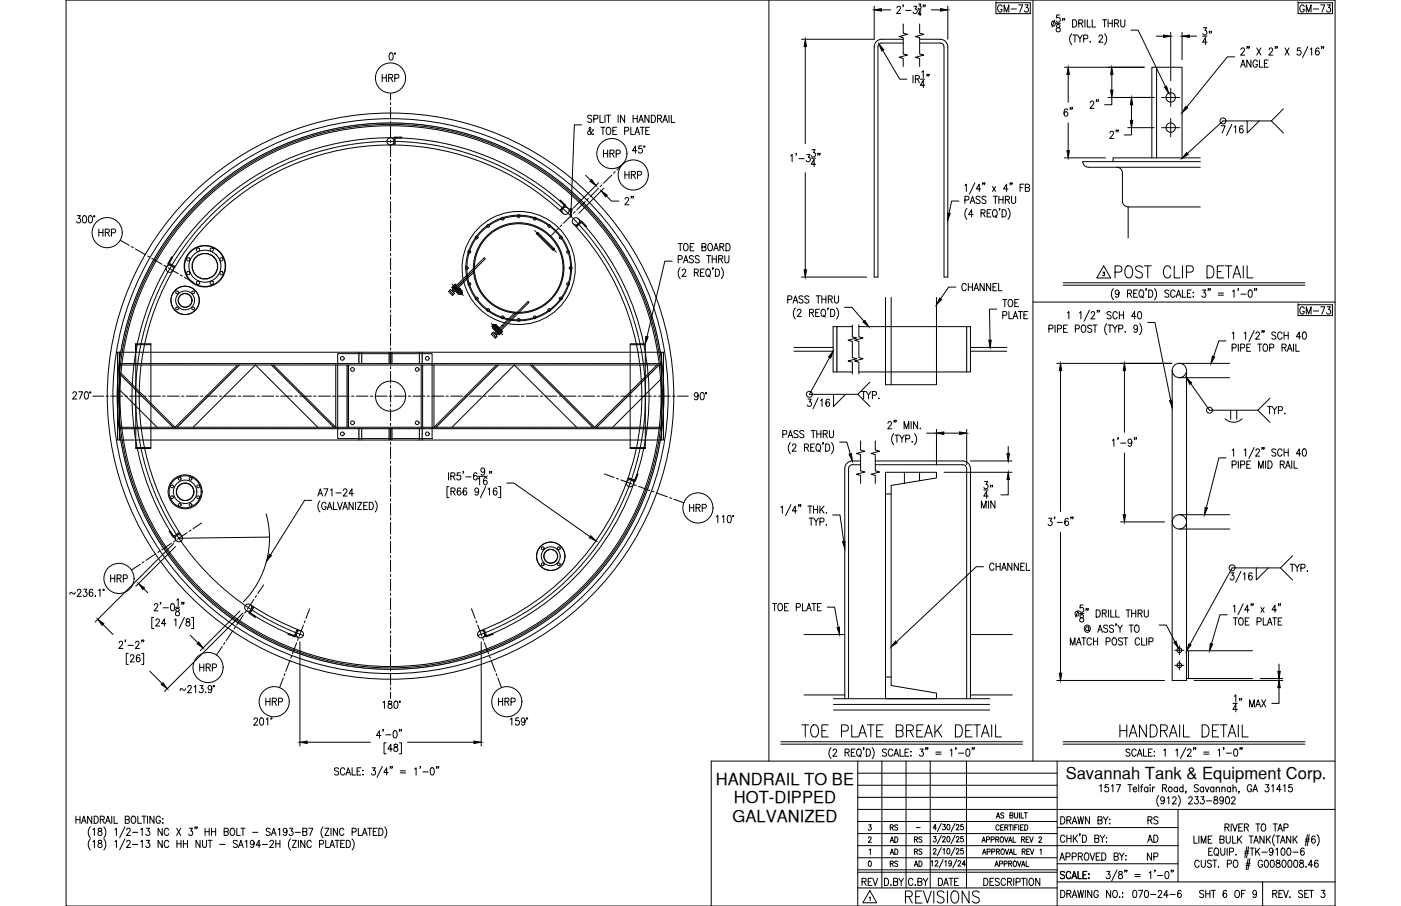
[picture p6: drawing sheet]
<svg xmlns="http://www.w3.org/2000/svg" width="432mm" height="279mm" viewBox="0 0 432 279" stroke-linecap="round" stroke-linejoin="round" font-family="sans-serif">
<defs><g id="words">
<g font-size="7.5">
<text x="246.2" y="228.6">TOE PLATE BREAK DETAIL</text>
<text x="344.3" y="228.6">HANDRAIL DETAIL</text>
<text x="278.3" y="279.8">REVISIONS</text>
</g>
<text font-size="7.1" x="342.9" y="86.8">POST CLIP DETAIL</text>
<text font-size="6.2" x="374.6" y="14.8" transform="rotate(-90 374.6 14.8)">34&quot;</text>
<g font-size="5.7">
<text x="335.1" y="34.6">2&quot;</text>
<text x="327" y="37">6&quot;</text>
<text x="345.7" y="44.1" transform="rotate(-90 345.7 44.1)">2&quot;</text>
<text x="191.6" y="56.4">HRP</text>
<text x="191.6" y="64.2">2&quot;</text>
<text x="295.6" y="91">CHANNEL</text>
<text x="211.7" y="159.1">HRP</text>
<text x="352.8" y="255.4">RS</text>
<text x="264.9" y="274.5">REV</text>
<text x="288.2" y="274.5">DATE</text>
</g>
<g font-size="5.3">
<text x="306.6" y="4.9">GM-73</text>
<text x="399.7" y="4.9">GM-73</text>
<text x="116.8" y="26.5">HRP</text>
<text x="185.2" y="49.7">HRP</text>
<text x="29.6" y="74.1">HRP</text>
<text x="399.7" y="98.1">GM-73</text>
<text x="264.6" y="124.2">TYP.</text>
<text x="304.1" y="177.1">CHANNEL</text>
<text x="33.2" y="180.6">HRP</text>
<text x="237.1" y="189.4">TOE PLATE</text>
<text x="60.7" y="208.1">HRP</text>
<text x="81.1" y="218.7">HRP</text>
<text x="152.8" y="218.7">HRP</text>
<text x="352.8" y="261.1">AD</text>
<text x="352.8" y="266.3">NP</text>
<text x="348.2" y="278">070-24-6</text>
<text x="369" y="278">SHT 6 OF 9</text>
</g>
<g font-size="5.1">
<text x="220.6" y="242.1">HANDRAIL TO BE</text>
<text x="328.5" y="240.3">Savannah Tank &amp; Equipment Corp.</text>
<text x="226.2" y="247.8">HOT-DIPPED</text>
<text x="225.8" y="253.3">GALVANIZED</text>
</g>
<g font-size="4.9">
<text x="273.4" y="261.1">AD</text>
<text x="280.8" y="261.1">RS</text>
<text x="273.4" y="268.5">RS</text>
<text x="280.8" y="268.5">AD</text>
</g>
<g font-size="4.4">
<text x="273.4" y="257.2">RS</text>
<text x="273.4" y="264.6">AD</text>
<text x="280.8" y="264.6">RS</text>
</g>
<text font-size="2.6" x="281.5" y="256.5">-</text>
</g></defs>
<!-- layer: 0 -->
<g fill="none" stroke="#000" stroke-width=".31">
<path d="M20.4 0h391.1v279.4h-391.1zM237 0v234.7M318.4 0v234.7M318.4 93.2h93.1M264.4 238.4h61.4M264.4 234.7v44.7M271.8 234.7v39.1M279.3 234.7v39.1M286.7 234.7v39.1M297.9 234.7v39.1M325.8 234.7v44.7M411.5 234.7h-192.3v44.7"/>
<path d="M264.4 242.2h61.4M264.4 245.9h61.4M264.4 253.3h61.4M264.4 257.1h61.4M264.4 249.6h147.1M325.8 255.2h37.3M363.1 249.6v22.4M264.4 264.5h61.4M264.4 260.8h98.7M264.4 269h61.4M264.4 268.2h61.4M264.4 273.8h61.4"/>
<path d="M325.8 272h85.7M325.8 266.4h37.3"/>
</g>
<!-- layer: TEXT -->
<g fill="none" stroke="#000" stroke-width=".31">
<path d="M339.9 83.9h.5l-.2 .4a.34 .34 0 0 1 .2 .6 .34 .34 0 0 1-.5-.1M340.2 82l2.1 3.7h-4.3zM23.4 251.7v2.2M23.4 252.8h1.3M24.7 251.7v2.2M25.1 253.9l.7-2.2 .8 2.2M25.4 253.2h.9M27.8 255a2.55 2.55 0 0 0 0 3.4M27.8 258.7a2.58 2.58 0 0 0 0 3.4M28.3 251.7v2.2l-1.3-2.2v2.2M28.6 255.8l.5-.4v2.2M28.6 259.6l.5-.5v2.3"/>
<path d="M29 251.7a1.12 1.12 0 0 1 1.3 1.1 1.12 1.12 0 0 1-1.3 1.1zM30.4 255.5v.7a.88 .88 0 0 1 .9 .3 .88 .88 0 0 1 0 1l-.3 .1a.72 .72 0 0 1-.9-.7 .72 .72 0 0 1 1-.6l.3-.6a.66 .66 0 0 0-1-.2zM30.4 259.2v.7a.88 .88 0 0 1 .9 .4 .88 .88 0 0 1 0 1l-.3 .1a.72 .72 0 0 1-.9-.8 .72 .72 0 0 1 1-.6l.3-.5a.66 .66 0 0 0-1-.3zM30.9 252.8l1.1-.2 .1-.7-1.2-.2v2.2M31.5 252.8l.7 1.1M32 255a2.61 2.61 0 0 1 0 3.4M32 258.7a2.65 2.65 0 0 1 0 3.4M32.5 253.9l.8-2.2 .7 2.2M32.8 253.2h.9M34.4 251.7v2.2M35.2 251.7v2.2h1M35.4 255.8l.5-.4v2.2"/>
<path d="M35.4 259.6l.5-.5v2.3M38.5 255l-1.6 3.4M38.5 258.7l-1.6 3.4M38.6 252.8l1.1-.2 .2-.3-.2-.5-1.1-.1v2.2l1.2-.2 .1-.5-.5-.4M39.1 255.9l.3-.5 .6 .1 .1 .3-.2 .8-.9 1h1.2M39.1 259.7l.3-.6 .6 .1 .1 .4-.2 .7-.9 1.1h1.2M40.8 251.8l.2-.1a1.13 1.13 0 0 1 .9 1.1 1.13 1.13 0 0 1-.9 1.1 1.41 1.41 0 0 1-.2-2.1zM40.9 256.7h1.6M42.5 251.7v2.2h1.1M43.4 255.8l.4-.4v2.2M43.4 259.6l.4-.5v2.3M43.8 251.7h1.2"/>
<path d="M44.4 251.7v2.2M45.1 255.4h1l-.5 .9a.67 .67 0 0 1 .5 1 .67 .67 0 0 1-1.2-.1M45.1 259.1h1l-.5 .9a.67 .67 0 0 1 .5 1 .67 .67 0 0 1-1.2-.1M45.5 251.7v2.2M47.5 251.7v2.2l-1.3-2.2v2.2M49.4 252.2a.7 .7 0 0 0-.8-.5 .7 .7 0 0 0-.5 .8v.6a.7 .7 0 0 0 .7 .8 .7 .7 0 0 0 .6-.8h-.4M50 255.4v2.2l-1.3-2.2v2.2M50 259.1v2.3l-1.3-2.3v2.3M50.1 252.5h.2zM50.1 253.8h.2zM52 255.9a.7 .7 0 0 0-.9-.5 .7 .7 0 0 0-.5 .9v.5a.7 .7 0 0 0 .5 .8 .7 .7 0 0 0 .9-.5M52 259.7a.7 .7 0 0 0-.9-.5 .7 .7 0 0 0-.5 .8v.5a.7 .7 0 0 0 .5 .9 .7 .7 0 0 0 .9-.6"/>
<path d="M54.4 255.4l1.3 2.2M54.5 259.1v2.3M55.7 255.4l-1.3 2.2M55.8 259.1v2.3M56.5 259.1v2.3M57.8 259.1v2.3M58.3 255.4h1l-.5 .9a.67 .67 0 0 1 .5 1 .67 .67 0 0 1-1.2-.1M60.2 255.1h-.2h.2l-.2 .5M60.8 255.1h-.2h.2l-.2 .5M61.7 259.1v2.3l-1.3-2.3v2.3M62.4 259.1v1.6a.62 .62 0 0 0 .6 .7 .62 .62 0 0 0 .6-.7v-1.6M63.2 255.4v2.2"/>
<path d="M63.2 256.5h1.3M64.1 259.1h1.3M64.5 255.4v2.2M64.7 259.1v2.3M65.2 256.5h1.3M65.2 255.4v2.2M66.5 255.4v2.2M69.1 256.5l1.1-.1 .2-.3-.2-.6-1.1-.1v2.2l1.2-.2 .1-.5-.5-.4M71.3 255.5l.1-.1a1.13 1.13 0 0 1 1 1.1 1.13 1.13 0 0 1-1 1.1 1.39 1.39 0 0 1-.1-2.1zM73 255.4v2.2h1.1M73.2 259.5l-.5-.4-.8 .4 .2 .5 .9 .4 .2 .3v.3l-.5 .4-.8-.4M74.3 255.4h1.2"/>
<path d="M74.9 255.4v2.2M75.6 259.6l.5-.5v2.3M77.9 256.7h1.6M78.3 259.9a.6 .6 0 0 1-.6 .6 .6 .6 0 0 1-.6-.7l.6-.7a1.21 1.21 0 0 1 .7 1.2 1.21 1.21 0 0 1-.8 1.1l-.4-.4M83.2 259.7l.4-.6h.3l.4 .5-.3 .7-.9 1.1h1.3M83.3 255.7l-.5-.3-.8 .3 .1 .5 1.2 .8v.3l-.5 .3-.8-.3M83.7 257.6l.7-2.2 .7 2.2M83.9 256.9h.9M85 259.1v2.3M85.7 255.8l.5-.4v2.2M86.3 259.1v2.3M88.5 256.2a.6 .6 0 0 1-.9 .4 .6 .6 0 0 1-.2-.9 .6 .6 0 0 1 .9 0l.2 .5a1.07 1.07 0 0 1-.8 1.4l-.3-.3"/>
<path d="M89.3 255.4h1l-.6 .9a.67 .67 0 0 1 .6 1 .67 .67 0 0 1-1.2-.1M89.5 258.7a2.58 2.58 0 0 0 0 3.4M90.1 259.1h1.2l-1.2 2.3h1.2M91 256.7h1.6M92 259.1v2.3M93.3 256.5l1.1-.1 .1-.8-1.2-.2v2.2l1.2-.2 .1-.5-.5-.4M94 259.1v2.3l-1.3-2.3v2.3M95.1 255.4h1.3l-.9 2.2M95.9 259.7a.7 .7 0 0 0-.8-.5 .7 .7 0 0 0-.5 .8v.5a.7 .7 0 0 0 .5 .9 .7 .7 0 0 0 .8-.6M99.6 255a2.55 2.55 0 0 0 0 3.4M100.1 255.4h1.3l-1.3 2.2h1.3M100.4 259.1v2.3h1.1"/>
<path d="M102 255.4v2.2M103.3 259.1h1.2M103.9 259.1v2.3M104 255.4v2.2l-1.3-2.2v2.2M106 255.9a.7 .7 0 0 0-.8-.5 .7 .7 0 0 0-.6 .9v.5a.7 .7 0 0 0 .6 .8 .7 .7 0 0 0 .8-.5M106.2 259.1h-1.2v2.3h1.2M106.7 259.1a1.13 1.13 0 0 1 1.3 1.2 1.13 1.13 0 0 1-1.3 1.1zM108.5 256.6l1.1-.1 .2-.3-.2-.7-1.1-.1v2.2M108.5 258.7a2.58 2.58 0 0 1 0 3.4M110.4 255.4v2.2h1.1M111.7 257.6l.7-2.2 .7 2.2M112 256.9h.9"/>
<path d="M113.3 255.4h1.3M114 255.4v2.2M115 256.5h.8M116.2 255.4h-1.2v2.2h1.2M116.8 255.4a1.13 1.13 0 0 1 1.3 1.1 1.13 1.13 0 0 1-1.3 1.1zM118.6 255a2.55 2.55 0 0 1 0 3.4M267.7 258.5l.2-.4 .6 .3-.9 1.4h1M267.7 254.4h.8l-.4 .6a.51 .51 0 0 1 .4 .8 .51 .51 0 0 1-.9-.1M287.8 258h.7l-.4 .6a.51 .51 0 0 1 .4 .8 .51 .51 0 0 1-.9-.1M288.6 255.4h-1l.7-1.2v1.7M290.1 257.6l-1.2 2.6M290.1 253.9l-1.2 2.6"/>
<path d="M290.5 258.4l.3-.4 .6 .3-.9 1.4h.9M290.6 254.2h.8l-.5 .7a.51 .51 0 0 1 .5 .8 .51 .51 0 0 1-.9-.1M292 258h.2a.92 .92 0 0 1 .6 .8 .92 .92 0 0 1-.6 .9l-.4-.8zM292 254.3l.2-.1a.92 .92 0 0 1 .6 .9 .92 .92 0 0 1-.6 .8l-.4-.7zM294.3 257.6l-1.2 2.6M294.3 253.9l-1.2 2.6M294.7 258.4l.3-.4 .6 .3-.9 1.4h.9M294.7 254.6l.2-.3a.47 .47 0 0 1 .6 .2 .47 .47 0 0 1-.1 .6l-.7 .8h.9M296.8 258h-.6l-.1 .7a.52 .52 0 0 1 .8 0 .52 .52 0 0 1-.1 .8 .52 .52 0 0 1-.8-.2M296.8 254.2h-.6l-.1 .8a.52 .52 0 0 1 .8 0 .52 .52 0 0 1-.1 .7 .52 .52 0 0 1-.8-.1M302.6 259.8l.6-1.7 .5 1.7M302.8 259.2h.7"/>
<path d="M304 259l.9-.1v-.7l-.9-.1v1.7M305.5 259l.8-.1v-.7l-.8-.1v1.7M306.9 258.9l.8-.1v-.6l-.8-.1v1.7M307.1 252.3l.5-1.7 .5 1.7M307.3 251.8h.7M307.4 258.9l.4 .9M308 254.8a.52 .52 0 0 0-.7-.4 .52 .52 0 0 0-.4 .6v.4a.52 .52 0 0 0 .4 .6 .52 .52 0 0 0 .7-.4M308.4 255.2h.6M308.5 258.2l.2-.1a.8 .8 0 0 1 .7 .8 .8 .8 0 0 1-.9 .8l-.2-.6zM309.3 254.4h-.9v1.6h.9M309.4 250.9l-.4-.3-.6 .3 .1 .3 .9 .6-.4 .5-.6-.2M309.6 258.1l.6 1.7 .5-1.7"/>
<path d="M309.7 255.2l.8-.1v-.7h-.8v1.6M310.2 255.2l.5 .8M310.8 259.8l.6-1.7 .5 1.7M310.9 254.4h1M311 259.2h.7M311.3 251.4h.8v-.7l-.8-.1v1.7l.8-.1 .1-.4-.3-.4M311.4 254.4v1.6M312.2 254.4v1.6M312.3 258.1v1.7h.8M312.7 250.6v1.2l.4 .5 .5-.2v-1.5M312.8 255.2h.5M313.6 254.4h-.8v1.6"/>
<path d="M314 254.4v1.6M314.2 250.6v1.7M314.5 255.2h.6M314.7 250.6v1.7h.9M314.8 258.9l.9-.1v-.6l-.9-.1v1.7M315.3 258.9l.5 .9M315.4 254.4h-.9v1.6h.9M315.7 250.6h.9M315.8 254.4a.84 .84 0 0 1 1 .8 .84 .84 0 0 1-1 .8zM316.2 250.6v1.7M316.3 258.9h.5M317.1 258.1h-.8v1.7h.8"/>
<path d="M317.4 258.1l.5 1.7 .5-1.7M320.2 258.5l.3-.4 .5 .3-.9 1.4h1M326.9 251.9a1.13 1.13 0 0 1 1.3 1.1 1.13 1.13 0 0 1-1.3 1.1zM328.2 258.1a.7 .7 0 0 0-.8-.6 .7 .7 0 0 0-.6 .9v.5a.7 .7 0 0 0 .6 .9 .7 .7 0 0 0 .8-.6M328.8 252.9l1.1-.1 .2-.3-.2-.5-1.1-.1v2.2M328.8 257.5v2.3M328.8 258.6h1.3M329.5 252.9l.6 1.2M330.1 257.5v2.3M330.5 254.1l.7-2.2 .7 2.2M330.7 253.4h.9M330.8 257.5v2.3"/>
<path d="M331.3 258.5l.8 1.3M332.1 257.5l-1.3 1.5M332.2 251.9l.4 2.2 .5-2.2 .4 2.2 .5-2.2M332.9 257.2h-.2h.2l-.2 .5M333.6 257.5a1.13 1.13 0 0 1 1.3 1.1 1.13 1.13 0 0 1-1.3 1.2zM335.8 251.9v2.2l-1.3-2.2v2.2M337.4 258.6l1.1-.1 .2-.3-.2-.6-1.1-.1v2.3l1.2-.3 .1-.5-.5-.4M338.4 252.9l1.1-.1 .2-.3-.2-.5-1.1-.1v2.2l1.2-.2 .1-.5-.5-.5M338.9 242.4l.5-.4v2.2M339 257.5l.8 1.1v1.2M340 251.9l.8 1v1.2M340.5 257.5l-.7 1.1"/>
<path d="M340.9 258.4h.2zM340.9 259.7h.2zM341.5 251.9l-.7 1M341.6 242h-.9l-.1 .9a.69 .69 0 0 1 1 .1 .69 .69 0 0 1-.1 1 .69 .69 0 0 1-1-.2M342 252.6v.2zM342 253.9v.2zM342.6 242.4l.4-.4v2.2M344.1 242h1.3l-1 2.2M347.6 242h1.3M348.3 242v2.2M349.3 243.4h1l-.1-.5a.63 .63 0 0 0-.8 .1 .63 .63 0 0 0 .1 .9 .63 .63 0 0 0 .8 0M351 242v2.2"/>
<path d="M351.5 242.7h.6M352.2 242l-.3 .1-.1 .3v1.8M353.8 243a.64 .64 0 0 0-.9 0 .64 .64 0 0 0 0 .9 .64 .64 0 0 0 .9 0M353.8 242.7v1.5M354.5 242v.2zM354.5 242.8v1.4M355.2 242.7v1.5M355.9 242.7l-.4 .1-.3 .6M357.2 245.3a2.57 2.57 0 0 0 0 3.4M358.3 243l1.1-.1 .1-.7-1.2-.2v2.2M358.9 246.4a.6 .6 0 0 1-.7 .7 .6 .6 0 0 1-.5-.8l.5-.6a1.21 1.21 0 0 1 .7 1.1 1.21 1.21 0 0 1-.7 1.1l-.4-.3M358.9 243l.7 1.2"/>
<path d="M359.8 246.1l.4-.4v2.2M361.4 246.2l.4-.5h.3l.4 .4-.3 .8-.9 1h1.3M362.9 243a.69 .69 0 0 0-1.2 .3 .69 .69 0 0 0 .8 .9l.4-.3M362.9 242.7v1.5M363.1 245.3a2.57 2.57 0 0 1 0 3.4M364.6 243a.69 .69 0 0 0-1.1 .3 .69 .69 0 0 0 .8 .9l.3-.3M364.6 242v2.2M365.5 244.1h-.1h.1l-.1 .5M366.4 246.2l.4-.5h.3l.4 .4-.3 .8-.9 1h1.3M368 257.8v2.2h1M368.3 245.7h1l-.6 .8a.68 .68 0 0 1 .6 1.1 .68 .68 0 0 1-1.2-.1M369.3 242.3l-.4-.3-.8 .3 .1 .5 .9 .4 .2 .4v.3l-.4 .3-.8-.3"/>
<path d="M369.5 257.8v2.2M370.1 245.7h1l-.6 .8a.68 .68 0 0 1 .6 1.1 .68 .68 0 0 1-1.2-.1M371 243a.64 .64 0 0 0-.9 0 .64 .64 0 0 0 0 .9 .64 .64 0 0 0 .9 0M371 242.7v1.5M371.5 242.7l.5 1.5 .6-1.5M371.8 247h1.6M372.4 258.9h.7M373.6 257.8h-1.2v2.2h1.2M374.1 243a.69 .69 0 0 0-1.1 .3 .69 .69 0 0 0 .8 .9l.3-.3M374.1 242.7v1.5M374.3 245.8v.6a.88 .88 0 0 1 .9 .4 .88 .88 0 0 1 0 1l-.3 .1a.72 .72 0 0 1-.9-.7 .72 .72 0 0 1 1-.7l.3-.5a.66 .66 0 0 0-1-.2zM374.8 243.1l.5-.4 .5 .1v1.4"/>
<path d="M374.8 242.7v1.5M376 258.9l1.1-.1 .1-.8-1.2-.2v2.2l1.2-.2 .1-.5-.5-.4M376.6 243.1l.4-.4 .5 .1 .1 1.4M376.6 242.7v1.5M377.1 246.4a.64 .64 0 0 1-1 .5 .64 .64 0 0 1 .1-1.1l.2-.1a1.21 1.21 0 0 1 .7 1.1 1.21 1.21 0 0 1-.8 1.1l-.3-.3M377.5 255.1l1.1-.1 .1-.7-1.2-.2v2.2M377.9 257.8v1.6l.6 .6 .6-.3 .1-1.9M378 245.8l.4-.1a1.38 1.38 0 0 1 0 2.2h-.2a1.56 1.56 0 0 1-.2-2.1zM378.2 255.1l.6 1.2M379.3 243a.69 .69 0 0 0-1.2 .3 .69 .69 0 0 0 .8 .9l.4-.3M379.3 242.7v1.5M379.5 254.1v2.2"/>
<path d="M379.6 246.2l.4-.5 .5 .1 .2 .3-.3 .8-.9 1h1.3M379.9 257.8v2.2h1.1M379.9 254.1l.7 2.2 .8-2.2M380 243.1l.4-.4 .5 .1 .1 1.4M380 242v2.2M381.4 257.8v2.2M381.8 255.1h.7M381.9 258.8l.8 1.2M381.9 244.1h-.2h.2l-.2 .5M382.7 257.8l-1.3 1.5M383 254.1h-1.2v2.2h1.2M383.5 255.1l1.1-.1 .1-.7-1.2-.2v2.2"/>
<path d="M384.2 255.1l.6 1.2M385 257.8h1.2M385.6 257.8v2.2M385.8 242.5a.71 .71 0 0 0-.8-.5 .71 .71 0 0 0-.6 .8v.6a.71 .71 0 0 0 .7 .8 .71 .71 0 0 0 .7-.8h-.5M386.2 244.2l.7-2.2 .7 2.2M386.4 243.5h.9M386.7 259.3h.9M387.1 254.1h1.2M387.7 254.1v2.2M389 254.2l.2-.1a1.13 1.13 0 0 1 1 1.1 1.13 1.13 0 0 1-1 1.1 1.43 1.43 0 0 1-.2-2.1zM389.6 257.8v2.2l-1.3-2.2v2.2M390 242h1l-.5 .8a.67 .67 0 0 1 .5 1.1 .67 .67 0 0 1-1.1-.1"/>
<path d="M390.3 257.8v2.2M390.8 258.8l.8 1.2M391.6 257.8l-1.3 1.5M391.9 242.4l.5-.4v2.2M392.4 254.1h1.3M392.8 257.4a2.57 2.57 0 0 0 0 3.4M393 254.1v2.2M393.2 257.8h1.3M393.8 256.3l.8-2.2 .7 2.2M393.8 257.8v2.2M394.1 255.6h.9M394.8 243.5h-1.3l.9-1.5v2.2"/>
<path d="M394.9 259.3h.9M395.6 242.4l.4-.4v2.2M395.7 255.2l1.1-.1 .1-.8-1.2-.2v2.2M397.8 257.8v2.2l-1.2-2.2v2.2M398.2 242h-.9l-.1 .9a.7 .7 0 0 1 1 0 .7 .7 0 0 1-.1 1.1 .7 .7 0 0 1-1-.2M398.5 257.8v2.2M399 258.8l.8 1.2M399.8 257.8l-1.3 1.5M402.3 259.4h1.2M402.3 258.8h1.3M403 257.4l-.7 3.4M403.5 257.4l-.6 3.4"/>
<path d="M405.3 258.1l-.5-.3a1.27 1.27 0 0 0 .1 2.2 .65 .65 0 0 0 .5-.9 .65 .65 0 0 0-1.1-.1l-.1 .3M406 257.4a2.57 2.57 0 0 1 0 3.4M40.9 260.4h1.6M54.5 260.2h1.3M56.5 260.2h1.3M67.7 260.4h1.7M73.5 261.4l.8-2.3 .7 2.3M73.8 260.6h.9M80.3 260.6h-1.3l.9-1.5v2.3M80.9 260.4h1.6M85 260.2h1.3M98.5 260.3l1.1-.1 .1-.8-1.2-.3v2.3"/>
<path d="M101.7 261.4l.7-2.3 .7 2.3M101.9 260.6h.9M105 260.2h.7M267.8 265.6l.2-.1a.91 .91 0 0 1 .6 .9 .91 .91 0 0 1-.6 .8l-.4-.7zM267.9 262.1l.4-.3v1.7M268 276.8l.2-.2v1.1M268.1 274.7l2.1 3.7h-4.3zM272.6 270.8a1.12 1.12 0 0 1 1.3 1.2 1.12 1.12 0 0 1-1.3 1.1zM274.5 273h.2zM275.4 271.9l1.1-.1 .1-.7-1.2-.3v2.3l1.2-.2 .1-.6-.5-.4M277 270.8l.7 1.1v1.2M278.5 270.8l-.8 1.1"/>
<path d="M281.4 271.4a.71 .71 0 0 0-.9-.5 .71 .71 0 0 0-.5 .8v.5a.71 .71 0 0 0 .5 .9 .71 .71 0 0 0 .9-.6M282.9 271.9l1.1-.1 .1-.7-1.2-.3v2.3l1.2-.2 .1-.6-.5-.4M284.5 270.8l.7 1.1v1.2M286 270.8l-.8 1.1M287 265.7l.3-.3v1.7M287.7 262.1l.3-.4 .5 .3-.9 1.4h1M288.2 265.8l.3-.4 .6 .3-.9 1.4h.9M290.1 261.4l-1.2 2.5M290.7 262l.3-.3v1.7M290.7 265.1l-1.2 2.6M291.2 265.7l.3-.3v1.7M292 261.8l.2-.1a.92 .92 0 0 1 .6 .8 .92 .92 0 0 1-.6 .9l-.4-.7z"/>
<path d="M293.2 266a.49 .49 0 0 1-.7 .3 .49 .49 0 0 1 .1-.8l.2-.1a.92 .92 0 0 1 .5 .9 .92 .92 0 0 1-.6 .8l-.3-.3M294.3 261.4l-1.2 2.5M294.7 262.1l.3-.4 .6 .3-.9 1.4h.9M294.9 265.1l-1.2 2.6M295.3 265.8l.3-.4 .5 .3-.9 1.4h1M296.8 261.7h-.6l-.1 .7a.52 .52 0 0 1 .8 0 .52 .52 0 0 1-.1 .8 .52 .52 0 0 1-.8-.2M297.6 266.5h-1l.6-1.1v1.7M302.8 263.5l.6-1.7 .5 1.7M303 262.9h.7M303.2 270.8a1.13 1.13 0 0 1 1.3 1.2 1.13 1.13 0 0 1-1.3 1.1zM304.2 262.7l.9-.1v-.7l-.9-.1v1.7M305.1 271.9h.7"/>
<path d="M305.7 262.7l.8-.1v-.7l-.8-.1v1.7M306.3 270.8h-1.2v2.3h1.2M306.6 267.2l.6-1.7 .5 1.7M306.8 266.7h.7M307.1 262.6l.8-.1v-.6l-.8-.1v1.7M307.6 262.6l.5 .9M308 271.2l-.4-.4-.9 .4 .2 .5 .9 .4 .2 .3v.4l-.4 .3-.9-.3M308.1 266.4l.8-.1v-.6l-.8-.2v1.7M308.6 262l.3-.2a.8 .8 0 0 1 .7 .9 .8 .8 0 0 1-.9 .7l-.2-.6zM309.5 266.4l.8-.1 .1-.6-.9-.2v1.7M309.8 261.8l.6 1.7 .5-1.7M309.9 271.4a.7 .7 0 0 0-.8-.5 .7 .7 0 0 0-.6 .8v.5a.7 .7 0 0 0 .6 .9 .7 .7 0 0 0 .8-.6"/>
<path d="M310.5 271.9l1.1-.1 .1-.7-1.2-.3v2.3M310.9 266.3h.8l.1-.6-.9-.2v1.7M311 263.5l.6-1.7 .5 1.7M311.2 271.9l.6 1.2M311.2 262.9h.7M311.4 266.3l.4 .9M312.4 270.8v2.3M312.5 261.8v1.7h.8M312.5 265.6l.2-.1a.8 .8 0 0 1 .7 .9 .8 .8 0 0 1-.9 .7l-.2-.5zM313.2 272l1-.1 .1-.8-1.1-.3v2.3M313.6 265.5l.6 1.7 .5-1.7M314.8 270.8h1.3"/>
<path d="M314.8 267.2l.6-1.7 .5 1.7M315 262.6l.8-.1v-.6l-.8-.1v1.7M315 266.7h.7M315.4 270.8v2.3M315.5 262.6l.5 .9M316.3 265.5v1.7h.8M316.5 262.6h.5M316.5 270.8v2.3M317.4 261.8h-.9v1.7h.9M317.5 271l.2-.2a1.13 1.13 0 0 1 .9 1.2 1.13 1.13 0 0 1-.9 1.1 1.41 1.41 0 0 1-.2-2.1zM317.5 261.8l.6 1.7 .5-1.7M320.5 270.8v2.3l-1.3-2.3v2.3"/>
<path d="M320.5 262.1l.4-.3v1.7M326.6 265.3l.8-2.3 .7 2.3M326.9 274.6a1.13 1.13 0 0 1 1.3 1.1 1.13 1.13 0 0 1-1.3 1.1zM326.9 264.5h.9M328.1 269l-.5-.3-.8 .3 .2 .6 1 .5 .1 .6-.5 .3-.8-.3M328.5 264.2l1.1-.1 .1-.9-1.2-.2v2.3M328.8 275.6l1.1-.1 .2-.3-.2-.5-1.1-.1v2.2M329.5 275.6l.6 1.2M330 269.3a.7 .7 0 0 0-.8-.6 .7 .7 0 0 0-.6 .9v.5a.7 .7 0 0 0 .5 .9 .7 .7 0 0 0 .9-.6M330.3 271l.8-2.3 .7 2.3M330.5 276.8l.7-2.2 .7 2.2M330.5 264.2l1-.1 .2-.3-.2-.7-1-.1v2.3"/>
<path d="M330.6 270.2h.9M330.7 276.1h.9M332.2 274.6l.4 2.2 .5-2.2 .4 2.2 .5-2.2M332.3 268.7v2.3h1M332.3 264.1l1.1-.1 .2-.3-.2-.6-1.1-.1v2.3M333 264.1l.6 1.2M333.8 269.8h.7M334.5 263.1l.2-.1a1.14 1.14 0 0 1 .9 1.2 1.14 1.14 0 0 1-.9 1.1 1.43 1.43 0 0 1-.2-2.2zM334.5 274.6v2.2M335 268.7h-1.2v2.3h1.2M335.6 269.5v.2zM335.6 270.8v.2z"/>
<path d="M336 263l.7 2.3 .7-2.3M336.5 274.6v2.2l-1.3-2.2v2.2M337.9 264.1h.7M338.5 275.1a.7 .7 0 0 0-.8-.5 .7 .7 0 0 0-.6 .8v.5a.7 .7 0 0 0 .7 .9 .7 .7 0 0 0 .7-.9h-.4M339 263h-1.1v2.3h1.1M339.6 263a1.13 1.13 0 0 1 1.3 1.2 1.13 1.13 0 0 1-1.3 1.1zM341.1 268.7h1l-.6 .9a.69 .69 0 0 1 .6 1 .69 .69 0 0 1-1.2 0M342.3 274.6v2.2l-1.3-2.2v2.2M343.3 274.7l.2-.1a1.13 1.13 0 0 1 .9 1.1 1.13 1.13 0 0 1-.9 1.1 1.43 1.43 0 0 1-.2-2.1zM343.4 264.1l1.1-.1 .2-.3-.2-.6-1.1-.1v2.3l1.2-.2 .1-.6-.5-.4M344.3 268.3l-1.7 3.4M344.9 268.8v.7a.82 .82 0 0 1 1 .4 .82 .82 0 0 1-.4 1.1 .72 .72 0 0 1-.8-.8 .72 .72 0 0 1 .9-.6l.3-.6a.66 .66 0 0 0-1-.2z"/>
<path d="M345 263l.7 1.1v1.2M345.1 276.6v.2zM346 275.3v.2zM346 276.6v.2zM346.5 263l-.8 1.1M346.8 268.4h-.2h.2l-.2 .5M347 263.8v.2zM347 265.1v.2zM347.3 268.4h-.1h.1l-.1 .5M349.8 269.7h1.6M349.8 270.3h1.6M354.2 269.2l.5-.5v2.3"/>
<path d="M356 268.4h-.2h.2l-.2 .5M356.7 270h1.7M359.3 268.8l.4-.1a1.4 1.4 0 0 1 0 2.3h-.1a1.59 1.59 0 0 1-.3-2.2zM361.1 268.4h-.2h.2l-.2 .5M361.6 268.4h-.2h.2l-.2 .5M369.6 265.8a.7 .7 0 0 0-.8-.5 .7 .7 0 0 0-.6 .8v.5a.7 .7 0 0 0 .6 .9 .7 .7 0 0 0 .8-.5M370.2 265.3v1.5l.6 .7 .4-.1 .3-.6v-1.5M370.2 260v-2.2l.7 2.2 .8-2.2v2.2M372.5 262.6h.8M373.4 265.6l-.5-.3-.8 .3 .2 .5 .9 .4 .2 .3v.4l-.5 .3-.8-.3M373.7 261.5h-1.2v2.3h1.2M373.8 265.3h1.2"/>
<path d="M374.4 265.3v2.2M374.5 261.6l.2-.1a1.13 1.13 0 0 1 .9 1.1 1.13 1.13 0 0 1-.9 1.2 1.43 1.43 0 0 1-.2-2.2zM375 263.3l.5 .7M375.6 267.3v.2zM376.2 261.5v1.6l.6 .7 .6-.4 .1-1.9M378.2 261.5v2.3M378.3 266.4l1.1-.1 .1-.3-.1-.6-1.1-.1v2.2M378.9 262.7l1.1-.1 .2-.3-.2-.7-1.1-.1v2.3M380.4 265.4l.2-.1a1.13 1.13 0 0 1 1 1.1 1.13 1.13 0 0 1-1 1.1 1.43 1.43 0 0 1-.2-2.1zM380.9 263.5v.3zM383.6 263.1h1.2M383.7 262.5h1.2"/>
<path d="M384 266.8h1.2M384.1 266.2h1.2M384.3 261.1l-.6 3.4M384.7 264.8l-.6 3.4M384.8 261.1l-.6 3.4M385.2 264.8l-.6 3.4M385.3 261.5h1.2M385.9 261.5v2.3M386.4 260l.7-2.2 .8 2.2M387 261.5v2.3M387.5 262.5l.8 1.3M388.3 261.5l-1.3 1.5"/>
<path d="M388.9 262.8h1.6M389.1 265.8a.7 .7 0 0 0-.8-.5 .7 .7 0 0 0-.5 .8v.5a.7 .7 0 0 0 .7 .9 .7 .7 0 0 0 .6-.9h-.4M390 265.4l.4-.1a1.38 1.38 0 0 1 0 2.2h-.2a1.58 1.58 0 0 1-.2-2.1zM391.8 265.4l.4-.1a1.38 1.38 0 0 1 0 2.2h-.2a1.56 1.56 0 0 1-.2-2.1zM392.3 275.6l1-.1 .1-.7-1.1-.2v2.2M392.3 262.3a.6 .6 0 0 1-.6 .6 .6 .6 0 0 1-.5-.7l.5-.7a1.21 1.21 0 0 1 .7 1.2 1.21 1.21 0 0 1-.8 1.1l-.3-.4M392.9 275.6l.6 1.2M393.3 262l.4-.5v2.3M393.5 265.4v.6a.89 .89 0 0 1 .9 .4 .89 .89 0 0 1 0 1 .72 .72 0 0 1-1.1-.5 .72 .72 0 0 1 .9-.8l.3-.5a.66 .66 0 0 0-1-.2zM394.2 275.6h.7M394.7 260l.7-2.2 .7 2.2M395.1 261.6l.4-.1a1.42 1.42 0 0 1 0 2.3h-.2a1.56 1.56 0 0 1-.2-2.2z"/>
<path d="M395.3 274.6h-1.1v2.2h1.1M395.4 265.4l.4-.1a1.38 1.38 0 0 1 0 2.2h-.2a1.56 1.56 0 0 1-.2-2.1zM395.6 274.6l.7 2.2 .8-2.2M396.9 261.6l.4-.1a1.38 1.38 0 0 1 0 2.3h-.2a1.58 1.58 0 0 1-.2-2.2zM397.2 265.4l.4-.1a1.38 1.38 0 0 1 0 2.2h-.2a1.58 1.58 0 0 1-.2-2.1zM397.6 276.6v.2zM398.5 262.8h1.6M399 265.4l.4-.1a1.38 1.38 0 0 1 0 2.2h-.1a1.56 1.56 0 0 1-.3-2.1zM400.7 265.4v.6a.89 .89 0 0 1 .9 .4 .89 .89 0 0 1 0 1 .72 .72 0 0 1-1.1-.5 .72 .72 0 0 1 .9-.8l.3-.5a.66 .66 0 0 0-1-.2zM401.5 274.9l-.5-.3-.8 .3 .2 .5 .9 .4 .2 .4v.3l-.5 .3-.8-.3M401.9 261.9l-.5-.4a1.28 1.28 0 0 0 .1 2.3 .65 .65 0 0 0 .5-1 .65 .65 0 0 0-1.1-.1v.3M402.1 275.6h.7"/>
<path d="M402.4 267.4h.2zM403.3 274.6h-1.2v2.2h1.2M403.6 274.6h1.2M404.2 274.6v2.2M404.6 266.7h-1.4l1-1.4v2.2M406.2 265.6l-.5-.3a1.28 1.28 0 0 0 .1 2.2 .65 .65 0 0 0 .5-1 .65 .65 0 0 0-1.1-.1v.3M407.3 274.6h1l-.6 .8a.68 .68 0 0 1 .6 1.1 .68 .68 0 0 1-1.2-.1"/>
<circle cx="360.7" cy="243.4" r=".69"/>
</g>
<!-- layer: CENTER -->
<g fill="none" stroke="#000" stroke-width=".31">
<path d="M120.4 28.9v2M120.4 31.6v.7M120.4 33v3.7M120.4 37.4v.7M120.4 38.9v3.6M358 39.4h.9M358 30.1h.9M359 39.4h.2M359 30.1h.2M359.3 39.4h.7M359.3 30.1h.7M360.2 39.4h.1"/>
<path d="M360.2 30.1h.1M360.5 39.4h.7M360.5 30.1h.7M360.8 27.2v.9M360.8 28.2v.2M360.8 28.5v.8M360.8 29.4v.1M360.8 29.7v.7M360.8 30.6v.1M360.8 30.9v.7M360.8 31.7v.2M360.8 32v.9"/>
<path d="M360.8 36.6v.8M360.8 37.5v.2M360.8 37.8v.8M360.8 38.7v.2M360.8 39v.7M360.8 39.9v.1M361.3 39.4h.2M361.3 30.1h.2M361.6 39.4h.8M361.6 30.1h.8M362.5 39.4h.1M362.5 30.1h.1"/>
<path d="M362.8 39.4h.8M362.8 30.1h.8M73 59.5l-.6 .4M73.2 59.3l-.1 .1M73.9 58.8l-.6 .4M74.1 58.6l-.1 .1M74.9 58.1l-.6 .4M75.1 58h-.1M75.8 57.4l-.6 .5M76.1 57.3l-.2 .1M76.8 56.8l-.6 .4M77 56.6l-.1 .1"/>
<path d="M77.7 56.2l-.6 .4M78 56l-.1 .1M78.7 55.5l-.6 .4M79 55.4l-.1 .1M79.7 54.9l-.6 .4M80 54.8h-.2M80.7 54.3l-.6 .4M81 54.2l-.1 .1M81.7 53.8l-.6 .3M82 53.6l-.1 .1M82.8 53.2l-.7 .3M83 53l-.1 .1"/>
<path d="M83.8 52.6l-.7 .4M84 52.5l-.1 .1M84.8 52.1l-.6 .3M85.1 52h-.2M85.9 51.6l-.7 .3M86.1 51.5h-.1M86.9 51.1l-.6 .3M87.2 50.9l-.2 .1M88 50.6l-.7 .3M88.2 50.5h-.1M89 50.1l-.7 .3M89.3 50l-.1 .1"/>
<path d="M90.1 49.7l-.7 .3M90.4 49.6h-.2M91.2 49.2l-.7 .3M91.4 49.1l-.1 .1M92.3 48.8l-.7 .3M92.5 48.7h-.1M93.3 48.4l-.6 .2M93.6 48.3h-.1M94.4 48l-.7 .2M94.7 47.9l-.1 .1M95.5 47.6l-.7 .3M95.8 47.5l-.1 .1"/>
<path d="M96.6 47.3l-.7 .2M96.9 47.2h-.1M97.8 46.9l-.7 .2M98 46.8l-.1 .1M98.9 46.6l-.7 .2M99.2 46.5h-.2M100 46.3l-.7 .2M100.3 46.2h-.2M101.1 46l-.7 .2M101.4 45.9l-.1 .1M102.3 45.7l-.7 .2M102.6 45.7h-.2"/>
<path d="M103.4 45.4l-.7 .2M103.7 45.4h-.2M104.5 45.2l-.7 .2M104.8 45.1l-.1 .1M105.7 45l-.7 .1M106 44.9l-.2 .1M106.8 44.8l-.7 .1M107.1 44.7h-.1M108 44.6l-.7 .1M108.2 44.5l-.1 .1M109.1 44.4l-.7 .1M109.4 44.4h-.1"/>
<path d="M110.3 44.3h-.7M110.6 44.2h-.2M111.4 44.1l-.7 .1M111.7 44.1h-.1M112.6 44l-.7 .1M112.9 44h-.2M113.7 43.9h-.7M113.9 43.9h.1M114.9 43.8h-.7M115.2 43.8h-.2M116.1 43.7l-.8 .1M116.2 43.7h.2"/>
<path d="M117.2 43.7h-.7M117.5 43.6l-.1 .1M118.4 43.6h-.7M118.5 43.6h.2M118.8 43.6h.7M119.7 43.6h.1M120 43.6h.7M120.4 43.2v.8M120.4 44.7v3.6M120.4 49v.8M120.4 50.5v3.6M120.4 54.9v.7"/>
<path d="M120.4 56.3v3.7M120.9 43.6h.1M121.2 43.6h.7M122 43.6h.2M122.3 43.6h.7M123.2 43.6l.1 .1M123.5 43.7h.7M124.4 43.7h.1M124.7 43.7l.7 .1M125.5 43.8h.2M125.8 43.8h.7M126.7 43.9h.1"/>
<path d="M127 43.9h.7M127.8 44h.2M128.1 44l.8 .1M129 44.1h.1M129.3 44.1l.7 .1M130.2 44.2h.1M130.5 44.3h.7M131.3 44.4h.1M131.6 44.4l.7 .1M132.5 44.5l.1 .1M132.7 44.6l.8 .1M133.6 44.7h.2"/>
<path d="M133.9 44.8l.7 .1M134.7 44.9l.2 .1M135 45l.8 .1M135.9 45.1l.1 .1M136.2 45.2l.7 .2M137 45.4h.2M137.3 45.4l.7 .2M138.2 45.7h.1M138.5 45.7l.7 .2M139.3 45.9l.1 .1M139.6 46l.7 .2M140.4 46.2h.2"/>
<path d="M140.7 46.3l.7 .2M141.6 46.5h.1M141.8 46.6l.7 .2M142.7 46.8l.1 .1M143 46.9l.6 .2M143.8 47.2h.1M144.1 47.3l.7 .2M144.9 47.5l.1 .1M145.2 47.6l.7 .3M146 47.9h.1M146.3 48l.7 .2M147.1 48.3h.1"/>
<path d="M147.4 48.4l.6 .2M148.2 48.7h.1M148.5 48.8l.6 .2M149.3 49.1l.1 .1M149.5 49.2l.7 .3M150.3 49.6h.2M150.6 49.7l.7 .2M151.4 50l.2 .1M151.7 50.1l.7 .3M152.5 50.5h.1M152.8 50.6l.6 .3M153.5 50.9l.2 .1"/>
<path d="M153.8 51.1l.7 .3M154.6 51.5h.1M154.9 51.6l.6 .3M155.6 52h.2M155.9 52.1l.6 .3M156.7 52.5l.1 .1M156.9 52.6l.7 .4M157.7 53l.1 .1M158 53.2l.6 .3M158.7 53.6l.2 .1M159 53.7l.6 .4M159.7 54.2l.2 .1"/>
<path d="M160 54.3l.6 .4M160.7 54.8h.2M161 54.9l.6 .4M161.7 55.4l.2 .1M162 55.5l.6 .4M162.7 56l.2 .1M163 56.2l.6 .4M163.7 56.6l.1 .1M163.9 56.8l.6 .4M164.7 57.3l.1 .1M164.9 57.4l.6 .5M165.6 58h.1"/>
<path d="M165.9 58.1l.6 .4M166.6 58.6l.1 .1M166.8 58.8l.6 .4M167.5 59.3l.1 .1M167.7 59.5l.6 .4M184.5 58.1l-2.6 2.5M185.5 57l-.5 .6M188.6 54l-2.6 2.5M189.6 52.9l-.5 .5M360.8 40.2v.7M360.8 41v.2M360.8 41.3v.9"/>
<path d="M37.1 74.1l2.7 1.6M40.5 76l.6 .4M41.7 76.8l3.2 1.8M45.5 79l.6 .3M46.8 79.7l3.1 1.8M54.1 79.9l-.4 .6M54.3 79.7l-.1 .1M54.8 78.9l-.4 .6M54.9 78.7l-.1 .1M55.4 78l-.4 .6M55.6 77.7l-.1 .2M56.1 77l-.5 .6"/>
<path d="M56.2 76.8v.1M56.7 76.1l-.4 .6M56.9 75.8l-.1 .1M57.4 75.1l-.4 .6M57.6 74.9l-.1 .1M58.1 74.2l-.4 .6M58.3 74l-.1 .1M58.9 73.3l-.5 .6M59 73l-.1 .2M59.6 72.4l-.5 .5M59.8 72.2l-.1 .1M60.3 71.5l-.4 .6"/>
<path d="M60.5 71.3l-.1 .1M61.1 70.6l-.5 .5M61.3 70.4l-.1 .1M61.9 69.7l-.5 .6M62.1 69.5l-.1 .1M62.7 68.9l-.6 .5M62.8 68.7l-.1 .1M63.4 68l-.5 .6M63.6 67.8l-.1 .1M64.2 67.2l-.5 .5M64.5 67l-.2 .1M65.1 66.4l-.5 .5"/>
<path d="M65.3 66.1l-.1 .2M65.9 65.5l-.5 .5M66.1 65.3l-.1 .1M66.8 64.7l-.6 .5M67 64.5l-.1 .1M67.6 63.9l-.5 .6M67.8 63.8l-.1 .1M68.5 63.2l-.6 .4M68.7 63l-.1 .1M69.3 62.4l-.5 .5M69.6 62.2l-.1 .1M70.3 61.7l-.6 .4"/>
<path d="M70.5 61.5l-.1 .1M71.1 60.9l-.5 .5M71.4 60.7l-.1 .1M72.1 60.2l-.6 .5M72.3 60l-.1 .1M120.4 60.7v.7M120.4 62.1v3.7M120.4 66.5v.7M120.4 68v3.6M120.4 72.3v.8M120.4 73.8v3.6M120.4 78.1v.8"/>
<path d="M120.4 79.6v3.6M144.3 79.2l-.2 .7M144.3 78.9v.1M144.5 78.1l-.1 .7M144.6 77.8v.1M144.9 77l-.2 .6M145 76.7v.1M145.4 75.9l-.3 .6M145.5 75.6v.1M145.9 74.8l-.3 .7M146.1 74.6l-.1 .1M146.5 73.8l-.4 .6"/>
<path d="M146.7 73.6l-.1 .1M147.2 72.9l-.4 .6M147.4 72.7l-.1 .1M148 72l-.5 .5M148.1 71.8v.1M148.8 71.1l-.5 .5M149 71h-.1M149.6 70.4l-.5 .4M149.9 70.2l-.1 .1M150.6 69.7l-.6 .4M150.8 69.5l-.1 .1M151.5 69l-.6 .4"/>
<path d="M151.8 68.9h-.1M152.5 68.4l-.6 .4M152.8 68.3l-.1 .1M153.6 67.9l-.6 .3M153.9 67.8l-.1 .1M154.7 67.5l-.7 .3M155 67.4l-.2 .1M155.8 67.2l-.7 .2M156.1 67.1h-.1M157 66.9l-.7 .2M157.2 66.9h-.1M158.1 66.8h-.7"/>
<path d="M158.4 66.7h-.1M159.3 66.7h-.7M159.4 66.7h.2M159.7 66.7h.8M160.6 66.7h.1M160.9 66.7l.7 .1M161.8 66.8h.1M162.1 66.8l.7 .1M162.9 67h.2M163.2 67l.7 .2M164.1 67.2h.1M164.3 67.3l.7 .2"/>
<path d="M164.8 71.1l.3 .3M165.2 67.6h.1M165.2 71.5l.1 .1M165.4 71.7l.5 .5M165.5 67.7l.6 .2M166 72.3l.1 .1M166.2 72.5l.5 .5M166.3 68l.1 .1M166.5 68.1l.7 .3M166.8 73.1l.1 .1M167 73.3l.5 .6M167.3 68.5l.1 .1"/>
<path d="M167.6 68.6l.6 .4M167.6 74l.1 .1M167.9 74.2l.5 .5M168.3 69.1l.2 .1M168.4 60l.2 .1M168.5 74.8l.1 .1M168.6 69.2l.6 .4M168.7 60.2l.5 .4M168.7 75l.5 .5M169.3 75.6l.1 .1M169.3 69.7l.1 .1M169.4 60.7l.1 .1"/>
<path d="M169.5 75.8l.5 .5M169.5 69.9l.6 .5M169.6 60.9l.5 .5M170.1 76.4l.1 .1M170.2 70.4l.1 .1M170.2 61.5l.2 .1M170.3 76.6l.5 .6M170.4 70.6l.6 .5M170.5 61.7l.5 .4M170.9 77.3l.1 .1M171.1 71.2l.1 .1M171.2 77.5l.3 .3"/>
<path d="M171.2 62.2l.1 .1M171.3 71.4l.5 .6M171.4 62.4l.5 .5M171.9 72.1l.1 .1M172 63l.1 .1M172.1 72.3l.5 .6M172.1 70.4l-2.1 2.2M172.2 63.2l.6 .4M172.6 73l.1 .1M172.8 73.2l.4 .6M172.9 63.7l.1 .1M173.1 63.9l.6 .5"/>
<path d="M173.2 69.4l-.6 .5M173.3 74l.1 .1M173.5 74.2l.3 .6M173.8 64.5l.1 .1M173.9 75l.1 .1M174 64.7l.5 .5M174 75.2l.4 .7M174.4 76l.1 .1M174.5 76.3l.3 .6M174.6 65.3l.1 .1M174.8 65.5l.5 .5M174.9 77.1v.1"/>
<path d="M175 77.3l.2 .7M175.2 78.2l.1 .1M175.3 78.5l.2 .7M175.5 66.1v.1M175.5 79.3l.1 .2M175.6 79.6l.1 .7M175.6 66.3l.6 .6M176.2 66.3l-2.5 2.6M176.3 67l.1 .1M176.5 67.2l.5 .5M177.1 67.8l.1 .1M177.3 65.3l-.5 .5"/>
<path d="M177.3 68l.5 .5M177.9 68.6l.1 .1M178.1 68.9l.5 .5M178.7 69.5l.1 .1M178.9 69.7l.4 .6M179.4 70.4l.1 .1M179.6 70.6l.5 .5M180.2 71.2l.1 .2M180.4 62.2l-2.6 2.5M180.4 71.5l.4 .5M181 72.1v.2M181.1 72.4l.5 .5"/>
<path d="M181.4 61.2l-.5 .5M181.7 73l.1 .2M181.9 73.3l.4 .6M182.4 74l.1 .1M182.6 74.2l.4 .6M183.1 74.9l.1 .1M183.3 75.1l.4 .6M183.8 75.8l.1 .1M184 76.1l.4 .5M184.5 76.8l.1 .1M184.7 77l.4 .6M185.1 77.7l.1 .1"/>
<path d="M185.3 78l.4 .5M185.8 78.7l.1 .1M186 78.9l.4 .6M186.4 79.7l.1 .1M186.6 79.9l.4 .6M45 100l-.2 .7M45.1 99.7l-.1 .1M45.3 98.9l-.2 .7M45.4 98.6v.1M45.7 97.7l-.2 .7M45.8 97.5l-.1 .1M46.1 96.6l-.3 .7"/>
<path d="M46.2 96.4l-.1 .1M46.4 95.5l-.2 .7M46.5 95.3v.1M46.8 94.5l-.2 .6M46.9 94.2v.1M47.3 93.4l-.3 .7M47.4 93.1l-.1 .1M47.7 92.3l-.3 .7M47.8 92v.2M48.2 91.2l-.3 .7M48.3 91l-.1 .1M48.6 90.1l-.3 .7"/>
<path d="M48.7 89.9v.1M49.1 89.1l-.3 .7M49.2 88.8v.2M49.6 88.1l-.3 .6M49.7 87.8v.1M50.1 87l-.3 .7M50.2 86.7v.2M50.5 81.9l.7 .3M50.6 86l-.3 .6M50.8 85.7l-.1 .1M51.2 84.9l-.4 .7M51.3 84.7l-.1 .1"/>
<path d="M51.7 83.9l-.3 .6M51.8 82.6l3.1 1.8M51.9 83.7l-.1 .1M52.3 82.9l-.3 .6M52.5 82.7l-.1 .1M52.9 81.9l-.4 .6M53 81.6v.2M53.5 80.9l-.4 .6M53.7 80.6l-.1 .2M55.6 84.8l.6 .3M56.9 85.5l2.7 1.6M120.4 84v.7"/>
<path d="M120.4 85.4v3.7M120.4 89.8v.7M120.4 91.2v3.7M120.4 95.6v.7M120.4 97.1v3.6M139.3 87.6l.4 .4M139.8 88.1v.1M140 88.3l.5 .5M140.6 88.9l.1 .1M140.8 89.1l.5 .5M141.4 89.7l.1 .1M141.6 89.9l.5 .5"/>
<path d="M142.2 90.6l.1 .1M142.4 90.8l.4 .3M143.9 82.7v.7M143.9 82.4v.1M143.9 83.5v.2M143.9 81.5v.7M143.9 83.8l.1 .8M144 81.2l-.1 .2M144 84.7v.2M144.1 80.3l-.1 .8M144.1 85l.1 .7M144.1 80.1v.1"/>
<path d="M144.2 85.9v.1M144.3 86.1l.1 .7M144.5 87v.1M144.6 87.3l.2 .7M144.8 88.1l.1 .1M144.9 88.4l.3 .7M145.3 89.2v.1M145.4 89.5l.3 .6M145.8 90.2l.1 .2M145.9 90.5l.4 .6M146.4 91.2l.1 .2M146.5 91.5l.5 .6"/>
<path d="M147 92.2l.1 .1M147.2 92.4l.5 .6M147.8 93.1l.1 .1M148 93.3l.5 .6M148.6 94l.1 .1M148.8 94.2l.5 .5M149.4 94.8l.1 .1M149.6 95l.6 .4M150.3 95.5l.2 .1M150.6 95.7l.6 .4M151.3 96.2h.1M151.4 99.7l.4 .4"/>
<path d="M151.6 96.3l.6 .4M152.3 96.8h.1M152.6 96.9l.6 .3M153.4 97.3h.1M153.6 97.4l.7 .3M154.5 97.7h.1M154.7 97.8l.7 .2M155.6 98.1h.1M155.9 98.1l.6 .2M156.7 98.3l.1 .1M157 98.4l.7 .1M157.9 98.5l.1 .1"/>
<path d="M158.1 98.6h.8M159 98.6h.2M159.3 98.6l.7 .1M160.3 98.6l-.1 .1M161.2 98.6h-.7M161.5 98.6h-.1M162.4 98.5l-.8 .1M162.7 98.4h-.2M163.5 98.2l-.7 .2M163.8 98.2h-.1M164.6 97.9l-.7 .2M164.9 97.8l-.1 .1"/>
<path d="M165.7 97.5l-.6 .3M166 97.4l-.1 .1M166.8 97.1l-.6 .3M167.1 96.9l-.2 .1M167.9 96.5l-.7 .4M168.1 96.4l-.1 .1M168.8 95.9l-.6 .4M169.1 95.7l-.1 .1M169.8 95.2l-.6 .5M170 95l-.1 .1M170.7 94.5l-.6 .5M170.9 94.3l-.1 .1"/>
<path d="M171.5 93.6l-.5 .6M171.7 93.4l-.1 .1M172.3 92.8l-.5 .5M172.5 92.5l-.1 .1M173 91.8l-.4 .6M173.1 91.6v.1M173.6 90.8l-.4 .7M173.8 90.6l-.1 .1M174.2 89.8l-.4 .7M174.3 89.6l-.1 .1M174.7 88.8l-.3 .6M174.8 88.5l-.1 .1"/>
<path d="M175.1 87.7l-.3 .6M175.2 87.4l-.1 .1M175.4 86.6l-.2 .6M175.5 86.3l-.1 .1M175.6 85.4l-.1 .7M175.7 85.1v.2M175.7 80.5v.1M175.8 80.8v.7M175.8 84.2l-.1 .8M175.8 83.9v.2M175.9 81.9v.8M175.9 81.6v.2"/>
<path d="M175.9 83.1v.7M175.9 82.8v.1M187 80.6l.1 .2M187.2 80.9l.4 .6M187.7 81.6v.1M187.8 81.9l.4 .6M188.3 82.6v.2M188.4 82.9l.4 .6M188.8 83.6l.1 .2M189 83.9l.3 .6M189.4 84.7l.1 .1M189.5 84.9l.4 .7"/>
<path d="M189.9 85.7l.1 .1M190.1 85.9l.3 .7M190.5 86.7v.1M190.6 87l.3 .6M191 87.8l.1 .1M191.1 88l.4 .7M191.5 88.8l.1 .1M191.6 89.1l.3 .6M192 89.9v.1M192.1 90.1l.3 .7M192.5 90.9v.2M192.6 91.2l.2 .7"/>
<path d="M192.9 92l.1 .1M193 92.3l.3 .6M193.4 93.1v.1M193.5 93.4l.2 .6M193.8 94.2v.1M193.9 94.4l.2 .7M194.2 95.3v.1M194.3 95.5l.2 .7M194.6 96.4v.1M194.7 96.6l.2 .7M194.9 97.5l.1 .1M195.1 97.7l.2 .7"/>
<path d="M195.3 98.6v.1M195.4 98.8l.2 .7M195.6 99.7l.1 .1M195.7 100l.2 .6M41.8 119.5v.7M41.9 119.2l-.1 .1M41.9 118.3v.7M41.9 118v.2M42 117.1l-.1 .8M42 116.8v.2M42 116v.7M42.1 115.7v.1"/>
<path d="M42.1 114.8v.7M42.2 114.5v.2M42.3 113.7l-.1 .7M42.3 113.4v.1M42.4 112.5l-.1 .7M42.4 112.2v.2M42.5 111.4v.7M42.6 111.1v.1M42.7 110.2l-.1 .7M42.8 109.9l-.1 .1M42.9 109.1l-.1 .7M42.9 108.8v.1"/>
<path d="M43.1 107.9l-.1 .7M43.2 107.6l-.1 .2M43.3 106.8l-.1 .7M43.4 106.5l-.1 .1M43.6 105.6l-.2 .7M43.6 105.3v.2M43.8 104.5l-.2 .7M43.9 104.2v.1M44.1 103.4l-.2 .7M44.2 103.1l-.1 .1M44.4 102.2l-.2 .7M44.5 101.9l-.1 .2"/>
<path d="M44.7 101.1l-.2 .7M44.7 100.8v.2M120.4 101.4v.8M120.4 102.9v3.6M120.4 107.3v.7M120.4 108.7v3.7M120.4 113.1v.7M120.4 114.5v3.7M120.4 118.9v.7M151.9 100.2l.1 .1M152.1 100.4l.5 .5M152.7 101l.1 .1"/>
<path d="M152.9 101.2l.5 .5M153.5 101.9l.1 .1M153.7 102.1l.5 .5M154.3 102.7l.2 .1M154.6 102.9l.3 .4M196 100.8v.1M196 101.1l.2 .7M196.3 101.9v.2M196.4 102.2l.1 .7M196.6 103v.2M196.6 103.3l.2 .7M196.9 104.2v.1"/>
<path d="M196.9 104.5l.2 .7M197.1 105.3v.2M197.2 105.6l.1 .7M197.3 106.4l.1 .2M197.4 106.7l.1 .7M197.6 107.6v.1M197.6 107.9l.2 .7M197.8 108.7v.2M197.8 109l.2 .7M198 109.9v.1M198 110.2l.1 .7M198.1 111l.1 .2"/>
<path d="M198.2 111.3l.1 .8M198.3 112.2v.1M198.3 112.5l.1 .7M198.4 113.3l.1 .2M198.5 113.6v.8M198.6 114.5v.2M198.6 114.8v.7M198.7 115.7v.1M198.7 116v.7M198.8 116.8v.2M198.8 117.1v.7M198.8 118v.1"/>
<path d="M198.8 118.3l.1 .7M198.9 119.1v.2M198.9 119.4v.8M28.6 122.2h3.4M32.7 122.2h.7M34.1 122.2h3.7M38.5 122.2h.7M40 122.2h3.6M41.8 123v.7M41.8 120.6v.7M41.8 121.5v.1M41.8 121.8v.7"/>
<path d="M41.8 122.7v.1M41.8 120.3v.2M41.8 123.8v.2M41.8 124.1v.7M41.8 125v.1M41.9 125.3v.7M41.9 126.2v.1M41.9 126.4l.1 .8M42 127.3v.2M42 127.6v.7M42.1 128.5v.1M42.1 128.8v.7"/>
<path d="M42.2 129.6v.2M42.2 129.9v.7M42.3 130.8v.1M42.3 131.1l.1 .7M42.4 132v.1M42.5 132.2v.8M42.6 133.1v.1M42.6 133.4l.1 .7M42.7 134.3l.1 .1M42.8 134.5l.1 .8M42.9 135.4v.2M43 135.7l.1 .7"/>
<path d="M43.1 136.5l.1 .2M43.2 136.8l.1 .7M43.3 137.7l.1 .1M43.4 138l.2 .7M43.6 138.8v.2M43.6 139.1l.2 .7M43.8 140l.1 .1M44.3 122.2h.8M45.8 122.2h3.6M50.2 122.2h.7M51.6 122.2h3.6M56 122.2h.7"/>
<path d="M57.4 122.2h3.7M61.8 122.2h.7M63.2 122.2h3.7M67.6 122.2h.7M69.1 122.2h3.6M73.4 122.2h.8M74.9 122.2h3.6M79.3 122.2h.7M80.7 122.2h3.6M85.1 122.2h.7M86.5 122.2h3.7M90.9 122.2h.7"/>
<path d="M92.4 122.2h3.6M96.7 122.2h.8M98.2 122.2h3.6M102.5 122.2h.8M104 122.2h3.6M108.4 122.2h.7M109.8 122.2h3.7M114.2 122.2h.7M115.6 122.2h3.7M120 122.2h.7M120.4 120.4v3.6M120.4 124.7v.7"/>
<path d="M120.4 126.2v3.6M120.4 130.5v.8M120.4 132v3.6M120.4 136.4v.7M120.4 137.8v3.7M121.5 122.2h3.6M125.8 122.2h.8M127.3 122.2h3.6M131.6 122.2h.8M133.1 122.2h3.6M137.5 122.2h.7M138.9 122.2h3.7"/>
<path d="M143.3 122.2h.7M144.7 122.2h3.7M149.1 122.2h.7M150.6 122.2h3.6M154.9 122.2h.8M156.4 122.2h3.6M160.7 122.2h.8M162.2 122.2h3.6M166.6 122.2h.7M168 122.2h3.7M172.4 122.2h.7M173.8 122.2h3.7"/>
<path d="M178.2 122.2h.7M179.7 122.2h3.6M184 122.2h.8M185.5 122.2h3.6M189.8 122.2h.8M191.3 122.2h3.6M195.7 122.2h.7M196.9 140v.1M197.1 139.1l-.2 .7M197.1 122.2h3.7M197.1 138.8v.2M197.3 138l-.1 .7"/>
<path d="M197.4 137.7v.1M197.5 136.8l-.1 .7M197.6 136.5v.2M197.8 135.7l-.2 .7M197.8 135.4v.1M198 134.5l-.2 .7M198 134.2v.2M198.1 133.4l-.1 .7M198.2 133.1v.1M198.3 132.2l-.1 .7M198.3 131.9v.2M198.4 131.1l-.1 .7"/>
<path d="M198.5 130.8v.1M198.5 129.9v.7M198.6 129.6v.2M198.6 128.7v.8M198.7 128.5v.1M198.8 127.6l-.1 .7M198.8 127.3v.1M198.8 126.4v.7M198.8 126.1v.2M198.9 125.3l-.1 .7M198.9 125v.1M198.9 124.1v.7"/>
<path d="M198.9 122.9v.8M198.9 120.6v.7M198.9 123.8v.2M198.9 120.3v.2M198.9 121.5v.1M198.9 121.8v.7M198.9 122.6v.2M201.5 122.2h.7M202.9 122.2h3.7M207.3 122.2h.7M208.8 122.2h3.3M43.9 140.3l.2 .6"/>
<path d="M44.1 141.1l.1 .1M44.2 141.4l.2 .7M44.4 142.2l.1 .2M44.5 142.5l.2 .7M44.7 143.3v.2M44.8 143.6l.2 .7M45 144.5l.1 .1M45.1 144.7l.2 .7M45.4 145.6v.1M45.4 145.9l.3 .7M45.7 146.7l.1 .1M45.8 147l.3 .7"/>
<path d="M46.1 147.8v.1M46.2 148.1l.2 .7M46.5 148.9v.1M46.6 149.2l.2 .6M46.9 150v.1M47 150.3l.2 .6M47.3 151.1l.1 .1M47.4 151.3l.3 .7M47.8 152.1v.2M47.9 152.4l.2 .7M48.2 153.2l.1 .2M48.3 153.5l.3 .7"/>
<path d="M48.7 154.3v.1M48.8 154.6l.3 .6M49.1 155.3l.1 .2M49.3 155.6l.3 .7M49.7 156.4v.1M49.8 156.7l.3 .6M50.2 157.4v.2M50.3 157.7l.3 .6M50.7 158.5l.1 .1M50.8 158.7l.4 .7M51.2 159.5l.1 .1M51.4 159.8l.3 .6"/>
<path d="M120.4 142.2v.7M120.4 143.6v3.7M120.4 148v.7M120.4 149.5v3.6M120.4 153.8v.7M120.4 155.3v3.6M120.4 159.6v.8M186.3 146.2l3 1.1M189.4 159.7l-.4 .7M189.5 159.5l-.1 .1M189.9 158.7l-.3 .7M190 147.5l.6 .2"/>
<path d="M190.1 158.5l-.1 .1M190.5 157.7l-.4 .6M190.6 157.4l-.1 .1M191 156.6l-.4 .7M191.1 156.4l-.1 .1M191.3 148l3.5 1.2M191.5 155.6l-.3 .7M191.6 155.3l-.1 .2M192 154.5l-.3 .7M192.1 154.3l-.1 .1M192.4 153.5l-.3 .6M192.6 153.2l-.1 .1"/>
<path d="M192.9 152.4l-.3 .7M193 152.1l-.1 .2M193.3 151.3l-.3 .7M193.4 151v.2M193.7 150.2l-.2 .7M193.8 150v.1M194.2 149.1l-.3 .7M194.2 148.9v.1M194.5 148.1l-.2 .6M194.6 147.8v.1M194.9 146.9l-.2 .7M195 146.7v.1"/>
<path d="M195.3 145.8l-.2 .7M195.4 145.6l-.1 .1M195.4 149.5l.7 .2M195.6 144.7l-.2 .7M195.7 144.4v.2M196 143.6l-.3 .7M196 143.3v.2M196.3 142.5l-.2 .7M196.3 142.2v.1M196.6 141.4l-.2 .7M196.6 141.1v.1M196.8 150l3.4 1.2"/>
<path d="M196.8 140.2l-.1 .7M200.9 151.5l.7 .2M202.3 152l3.4 1.2M206.4 153.5l.7 .2M207.8 154l2.9 1.1M43.2 174l-2.7 1.8M44.4 173.2l-.6 .4M48 170.8l-3 2M49.2 170l-.6 .4M51.8 160.5l.1 .2M51.9 160.8l.4 .6M52.4 161.5l.1 .2"/>
<path d="M52.5 161.8l.4 .6M52.9 167.5l-3.1 2.1M53 162.5v.2M53.1 162.8l.4 .6M53.6 163.5l.1 .2M53.7 163.8l.4 .6M54.1 166.7l-.7 .4M54.2 164.5l.1 .1M54.4 164.8l.4 .6M54.8 165.5l.1 .1M55 165.7l.4 .6M55.5 166.5v.1"/>
<path d="M55.6 166.7l.4 .6M56.1 167.4l.1 .1M56.3 167.7l.4 .6M56.8 168.4l.1 .1M57 168.6l.4 .6M57.5 169.3l.1 .1M57.7 164.3l-3 2M57.7 169.5l.4 .6M58.2 170.2l.1 .1M58.4 170.5l.4 .5M58.9 163.5l-.6 .4M58.9 171.1l.1 .2"/>
<path d="M59.1 171.4l.5 .5M59.7 172l.1 .1M59.8 172.3l.5 .5M60.4 172.9l.1 .2M60.6 173.2l.5 .5M61.2 173.8l.1 .1M61.4 174l.4 .6M61.9 174.7l.1 .1M62.1 161.3l-2.6 1.8M62.1 174.9l.5 .6M62.7 175.6l.1 .1M62.9 175.8l.5 .5"/>
<path d="M63.5 176.4l.1 .1M63.7 176.6l.5 .5M64.3 177.2l.1 .1M64.5 177.4l.5 .6M65.2 178.1l.1 .1M65.4 178.3l.5 .5M66 178.9l.1 .1M66.2 179.1l.5 .5M66.8 179.7l.2 .1M67.1 179.9l.5 .5M120.4 161.1v3.6M120.4 165.5v.7"/>
<path d="M120.4 166.9v3.6M120.4 171.3v.7M120.4 172.7v3.7M120.4 177.1v.7M120.4 178.6v3.6M173.7 179.9l-.5 .5M173.9 179.7l-.1 .1M174.5 179l-.5 .6M174.8 178.9l-.2 .1M175.4 178.3l-.5 .5M175.6 178.1l-.1 .1M176.2 177.4l-.5 .5"/>
<path d="M176.4 177.2l-.1 .1M177 176.6l-.5 .5M177.2 176.4l-.1 .1M177.8 175.7l-.5 .6M178 175.5l-.1 .1M178.6 174.9l-.5 .5M178.8 174.7l-.1 .1M179.4 174l-.5 .6M179.6 173.8l-.1 .1M180.1 173.1l-.4 .6M180.3 172.9l-.1 .1M180.9 172.3l-.5 .5"/>
<path d="M181.1 172l-.1 .1M181.6 171.3l-.4 .6M181.8 171.1l-.1 .1M182.4 170.4l-.5 .6M182.5 170.2l-.1 .1M183.1 169.5l-.5 .6M183.2 169.3v.1M183.8 168.6l-.5 .6M183.9 168.3v.2M184.4 167.6l-.4 .6M184.6 167.4l-.1 .1M185.1 166.7l-.4 .6"/>
<path d="M185.3 166.5l-.1 .1M185.8 165.7l-.4 .6M185.9 165.5l-.1 .1M186.4 164.7l-.4 .7M186.6 164.5l-.1 .1M187 163.8l-.4 .6M187.2 163.5l-.1 .1M187.6 162.8l-.4 .6M187.8 162.5l-.1 .1M188.2 161.8l-.3 .6M188.4 161.5l-.1 .1M188.8 160.8l-.4 .6"/>
<path d="M188.9 160.5v.1M67.7 180.5l.1 .1M67.9 180.7l.6 .4M68.5 199.3l-1.8 2.7M68.6 181.2l.1 .1M68.8 181.4l.5 .5M69.3 198.1l-.4 .7M69.4 182l.2 .1M69.7 182.2l.5 .4M70.3 182.7l.1 .1M70.6 182.9l.5 .5M71.2 183.5l.2 .1"/>
<path d="M71.5 183.7l.5 .4M71.8 194.5l-2.1 3M72.2 184.2l.1 .1M72.4 184.4l.6 .4M72.6 193.3l-.4 .6M73.1 184.9l.1 .1M73.3 185.1l.6 .4M74 185.6l.1 .1M74.3 185.8l.5 .4M75 186.3l.1 .1M75 189.7l-2 3M75.2 186.5l.6 .4"/>
<path d="M75.8 188.5l-.4 .6M75.9 186.9l.1 .1M76.2 187.1l.6 .4M76.9 187.6l.1 .1M77.1 187.8l.6 .4M77.9 188.2l.1 .1M78.1 188.4l.6 .4M78.3 184.8l-2.1 3.1M78.8 188.8l.2 .1M79.1 183.6l-.4 .7M79.1 189l.6 .4M79.8 189.5h.1"/>
<path d="M80.1 189.6l.6 .4M80.8 190.1h.2M81.1 190.2l.6 .4M81.2 180.4l-1.7 2.6M81.8 190.6l.2 .1M82.1 190.8l.6 .3M82.8 191.2l.2 .1M83.1 191.3l.7 .4M83.9 191.7l.1 .1M84.1 191.9l.7 .3M84.9 192.3h.1M85.2 192.4l.6 .3"/>
<path d="M86 192.8l.1 .1M86.2 192.9l.7 .3M87 193.3l.1 .1M87.3 193.4l.6 .3M88.1 193.8h.1M88.3 193.9l.7 .3M89.1 194.3h.2M89.4 194.4l.7 .2M90.2 194.7l.1 .1M90.5 194.8l.6 .3M91.3 195.2h.1M91.4 198.2l-1.3 3.4"/>
<path d="M91.5 195.3l.7 .2M92 196.8l-.3 .7M92.4 195.6h.1M92.6 195.7l.9 .3M93.5 192.8l-1.3 3.4M94 191.4l-.2 .7M95.4 187.7l-1.1 3M120.4 182.9v.7M120.4 184.4v3.6M120.4 188.7v.8M120.4 190.2v3.6M120.4 194.6v.7"/>
<path d="M120.4 196v3.6M145.3 187.7l1.2 3M146.7 191.4l.3 .7M147.2 192.8l1.3 3.4M148.1 195.7l-.8 .3M148.4 195.6h-.1M148.8 196.8l.2 .7M149.2 195.2l-.7 .3M149.3 198.2l1.3 3.4M149.5 195.2h-.2M150.3 194.8l-.7 .3M150.5 194.7l-.1 .1"/>
<path d="M151.3 194.4l-.6 .2M151.6 194.2l-.1 .1M152.4 193.9l-.7 .3M152.7 193.8h-.2M153.5 193.4l-.7 .3M153.7 193.3l-.1 .1M154.5 192.9l-.6 .3M154.8 192.8h-.1M155.6 192.4l-.7 .3M155.8 192.3h-.1M156.6 191.9l-.6 .3M156.9 191.7l-.2 .1"/>
<path d="M157.6 191.3l-.6 .4M157.9 191.2l-.1 .1M158.7 190.8l-.7 .3M158.9 190.6l-.1 .1M159.7 190.2l-.7 .4M159.9 190.1h-.1M160.7 189.6l-.7 .4M160.9 189.5h-.1M161.7 189l-.6 .4M161.9 188.8l-.1 .1M162.7 188.4l-.7 .4M162.9 188.2l-.1 .1"/>
<path d="M163.6 187.7l-.6 .5M163.9 187.6l-.2 .1M164.6 187.1l-.6 .4M164.8 186.9l-.1 .1M165.6 186.4l-.6 .5M165.8 186.3l-.1 .1M166.5 185.8l-.6 .4M166.7 185.6l-.1 .1M167.4 185.1l-.5 .4M167.7 184.9l-.1 .1M168.4 184.4l-.6 .4M168.6 184.2l-.1 .1"/>
<path d="M169.3 183.6l-.6 .5M169.5 183.5l-.1 .1M170.2 182.9l-.6 .5M170.4 182.7l-.1 .1M171.1 182.2l-.6 .4M171.3 182l-.1 .1M172 181.4l-.6 .5M172.2 181.2l-.1 .1M172.8 180.6l-.5 .5M173.1 180.4l-.1 .2M363.5 199.1v.6M363.5 199.9v.1"/>
<path d="M87.3 209.1l-1.1 2.9M87.8 207.7l-.2 .7M89.4 203.6l-1.3 3.4M89.9 202.3l-.3 .6M120.4 200.4v.7M120.4 201.8v3.7M120.4 206.2v.7M120.4 207.6v3.7M120.4 212v.7M120.4 213.5v1.9M150.8 202.3l.3 .6M151.4 203.6l1.3 3.4"/>
<path d="M152.9 207.7l.3 .7M153.4 209.1l1.2 2.9M362.1 205.2h.6M362.1 200.5h.6M362.8 205.2h.2M362.8 200.5h.2M363.1 205.2h.8M363.1 200.5h.8M363.5 200.2v.7M363.5 201v.2M363.5 201.3v.6M363.5 203.8v.6"/>
<path d="M363.5 204.5v.2M363.5 204.8v.7M363.5 205.7v.1M363.5 206v.6M364 205.2h.2M364 200.5h.2M364.3 205.2h.6M364.3 200.5h.6"/>
</g>
<!-- layer: DIM -->
<g fill="none" stroke="#000" stroke-width=".31">
<path d="M120.2 16.4l.4-.1a1.38 1.38 0 0 1 0 2.2h-.1a1.56 1.56 0 0 1-.3-2.1zM121.6 16.3h.2v.4h-.2zM248.2 14.4v29.9M269.4 1.9v10.2h-22.4M271.7 3h2.8M272.1 15.5l5.2 8.9h2.2M276.5 2.5l.3-.6h.4l.3 .4-.2 .8-.9 1.1h1.2M278.4 1.6h-.1h.1l-.1 .5M279.2 3.2h1.6M281.6 1.9h1l-.5 .9a.68 .68 0 0 1 .5 1 .68 .68 0 0 1-1.2-.1M283 3h.9M283.1 1.2h.7l-.4 .6a.48 .48 0 0 1 .4 .8 .48 .48 0 0 1-.8-.1"/>
<path d="M283.9 4.4h-.9l.6-1.1v1.6M284.6 1.6h-.1h.1l-.1 .5M285.2 1.6h-.2h.2l-.2 .5M287.1 3h2.8M292.1 1.9v10.2M307 .8h10.5v3.4h-10.5zM325.1 6.2l-.8 2.1M325.5 7.2h1.3M325.7 7.7v.6a.89 .89 0 0 1 .9 .4 .89 .89 0 0 1 0 1 .72 .72 0 0 1-1.1-.5 .72 .72 0 0 1 .9-.8l.3-.5a.66 .66 0 0 0-1-.2zM326.6 4.6h-.9l-.1 1a.7 .7 0 0 1 1 0 .7 .7 0 0 1-.1 1 .7 .7 0 0 1-1-.2M327.6 5.8h-.2h.2l-.2 .5M328.1 5.8h-.1h.1l-.1 .5"/>
<path d="M330.3 10.4a2.57 2.57 0 0 0 0 3.4M330.6 6.1a1.13 1.13 0 0 1 1.3 1.1 1.13 1.13 0 0 1-1.3 1.1zM330.7 10.8h1.2M331.3 10.8v2.2M332.1 10.8l.7 1.1v1.1M332.5 7.2l1.1-.1 .2-.3-.2-.6-1.1-.1v2.2M333.1 7.2l.7 1.1M333.6 10.8l-.8 1.1M334 12l1.1-.1 .2-.4-.2-.6-1.1-.1v2.2M334.4 6.1v2.2M335.1 6.1v2.2h1.1M335.9 12.9h.2z"/>
<path d="M336.6 6.1v2.2h1.1M338.7 11.3l.4-.5h.3l.4 .4-.3 .8-.9 1h1.3M339.8 6.1h1.3M340.4 10.4a2.57 2.57 0 0 1 0 3.4M340.4 6.1v2.2M341.5 6.1v2.2M341.5 7.2h1.3M342.8 6.1v2.2M343.5 7.2l1.1-.1 .1-.8-.4-.2h-.8v2.2M344.1 7.2l.7 1.1M345.4 6.1v1.6l.6 .6 .6-.3 .1-1.9M348.6 9.3h2.2l8.4 17.4"/>
<path d="M356.4 11.2h2.2M360.8 10v14.9M364.3 10v8.4M366.6 11.2h2.2M380.5 17.5h-2.2l-12.6 15.5M382.5 15.3l.3-.5h.4l.4 .4-.3 .7-.9 1.1h1.2M382.7 20h.9M384.5 14.5h-.2h.2l-.2 .5M385 14.5h-.2h.2l-.2 .5M385.6 18.5v2.2l-1.3-2.2v2.2M387.4 14.8l1.2 2.2M387.5 19a.7 .7 0 0 0-.8-.5 .7 .7 0 0 0-.5 .8v.6a.7 .7 0 0 0 .7 .8 .7 .7 0 0 0 .6-.8h-.4"/>
<path d="M388.2 18.5v2.2h1.1M388.6 14.8l-1.2 2.2M389.7 19.6h.7M390.9 18.5h-1.2v2.2h1.2M391.2 15.3l.3-.5h.4l.3 .4-.2 .7-.9 1.1h1.2M393.1 14.5h-.1h.1l-.1 .5M393.7 14.5h-.2h.2l-.2 .5M396 14.8l1.3 2.2M397.3 14.8l-1.3 2.2M400.1 .8h10.6v3.4h-10.6zM400.8 14.8h-.9l-.1 .9a.7 .7 0 0 1 1.1 0 .7 .7 0 0 1-.1 1.1 .7 .7 0 0 1-1-.2M403.1 14.4l-1.6 3.3"/>
<path d="M403.8 15.2l.5-.4v2.2M406.5 15.1l-.5-.3a1.27 1.27 0 0 0 .1 2.2 .65 .65 0 0 0 .5-.9 .65 .65 0 0 0-1.1-.2l-.1 .4M407.4 14.5h-.2h.2l-.2 .5M408 14.5h-.2h.2l-.2 .5M179.3 38.5h-2.3l-1 25.9M182.4 35.8l-.5-.3-.8 .3 .2 .6 1 .5 .1 .5-.5 .4-.8-.4M183 36.7l1.1-.1 .2-.3-.2-.7-1.1-.1v2.3M184.9 35.5v2.3h1.1M185.2 39.2h1.3M185.8 39.2v2.3M186.5 35.5v2.3M186.9 35.5h1.3"/>
<path d="M187.2 39.3l.2-.1a1.14 1.14 0 0 1 .9 1.2 1.14 1.14 0 0 1-.9 1.1 1.44 1.44 0 0 1-.2-2.2zM187.5 35.5v2.3M190.1 39.2h-1.2v2.3h1.2M190.5 35.5v2.3M192.5 35.5v2.3l-1.3-2.3v2.3M194.4 39.2v2.3h1.1M195.1 35.5v2.3M195.1 36.6h1.3M196.4 35.5v2.3M196.9 37.8l.7-2.3 .7 2.3M197.1 37h.9M197.3 39.2h1.3"/>
<path d="M198 39.2v2.3M200 35.5v2.3l-1.2-2.3v2.3M200.2 39.2h-1.2v2.3h1.2M200.7 35.5a1.13 1.13 0 0 1 1.3 1.1 1.13 1.13 0 0 1-1.3 1.2zM202.6 36.6l1.1-.1 .2-.3-.2-.6-1.1-.1v2.3M203.3 36.6l.6 1.2M204.3 37.8l.7-2.3 .7 2.3M204.6 37h.8M206.2 35.5v2.3M206.9 35.5v2.3h1.1M281.4 23.3v2.2M282.1 24.4l1.1-.1 .1-.8-1.2-.2v2.2"/>
<path d="M282.7 24.4l.7 1.1M283.7 24.4h1.3M284.1 22.2l.5-.4v2.2M285 26.3h-1.3l.9-1.5v2.2M285.8 23h-.2h.2l-.2 .5M286.4 23h-.2h.2l-.2 .5M328.1 20.7h24.6M329.2 23v8.5M329.2 37.9v8.5M341.5 30.1h14.2M342.7 30.1v2.2h-2.3M342.7 23v4.8"/>
<path d="M347.6 39.4h8.1M348.7 39.4v2.2h-2.2M348.7 32.3v4.8M376.3 38.8h1.3l-.9 2.2M379.7 38.4l-1.7 3.4M380.4 39.2l.4-.4v2.2M382.4 20.7l.7-2.2 .7 2.2M383.1 39.1l-.5-.3a1.29 1.29 0 0 0 .1 2.2 .65 .65 0 0 0 .5-.9 .65 .65 0 0 0-1.1-.1l-.1 .3M384.4 37.3v3.7l3.7-3.7M391.8 37.3h-14.9l-10.9 10M395.6 33.6l-3.8 3.7 3.8 3.7M180.5 54.1l1.6 1.5"/>
<path d="M182.9 40.2l-.1-.2-.2 .1-.2 .7a.72 .72 0 0 1-1.1 .6l-.1-.8 .9-.8-.3-.6-.2 .4 .1 .5 .8 1.3 .3 .1 .1-.2M184.5 56.4l-7.8 7.7M186.1 58l-7.7 7.8M188.9 40.3h.7M192.5 40.4l1.1-.1 .1-.8-1.2-.3v2.3M195.7 41.5l.7-2.3 .7 2.3M196 40.7h.9M196.3 46.5h-1.4l1-1.5v2.2M197.8 45h-.9v1a.7 .7 0 0 1 1 0 .7 .7 0 0 1-.1 1 .7 .7 0 0 1-1-.2M198.4 45h.3v.4h-.3zM199 40.3h.7M243.7 48.1l.4-.4v2.2"/>
<path d="M245.5 47.3h-.2h.2l-.2 .6M246.2 48.9h1.6M248.2 53.3v29.9M248.7 47.7h1l-.6 .8a.68 .68 0 0 1 .6 1.1 .68 .68 0 0 1-1.2-.1M250 48.8h1.4M250.2 46.2h1l-.5 .8a.67 .67 0 0 1 .5 1.1 .67 .67 0 0 1-1.1-.1M251.4 50.7h-1.4l.9-1.6v2.3M252.2 47.3h-.2h.2l-.2 .6M252.7 47.3h-.2h.2l-.2 .6M297.4 57.2l.4-.4v2.2M300.5 56.4l-1.7 3.4M302.3 58.3h-1.4l.9-1.5v2.2"/>
<path d="M303 56.5h-.2h.2l-.2 .5M303.5 56.5h-.1h.1l-.1 .5M305.9 57.5l1 1.5M306.9 57.5l-1 1.5M310.7 58.3h-1.4l.9-1.5v2.2M311.4 56.5h-.2h.2l-.2 .5M312 56.5h-.2h.2l-.2 .5M314.4 57.8h.7M315.6 56.8h-1.2v2.2M316 57.8l1.1-.1 .1-.7-1.2-.2v2.2l1.2-.2 .1-.5-.5-.5M328.1 48.7h12.6M23.8 66.5h1l-.6 .9a.68 .68 0 0 1 .6 1 .68 .68 0 0 1-1.2-.1"/>
<path d="M25.7 66.6l.4-.1a1.41 1.41 0 0 1 0 2.2h-.1a1.58 1.58 0 0 1-.3-2.1zM27.5 66.6l.5-.1a1.44 1.44 0 0 1 0 2.2h-.2a1.58 1.58 0 0 1-.3-2.1zM28.9 66.5h.3v.4h-.3zM186.9 60.5l1.6 1.5h2.2M209 80l1.1-.1 .2-.3-.2-.7-1.1-.1v2.3M209 75.1h1.3M209.7 75.1v2.2M211 75.2l.2-.1a1.14 1.14 0 0 1 .9 1.1 1.14 1.14 0 0 1-.9 1.1 1.45 1.45 0 0 1-.2-2.1zM212.7 76.2h.7M213.7 79.1l-.4-.3-.9 .3 .2 .6 1 .5 .1 .6-.4 .3-.9-.3M213.9 75.1h-1.2v2.2h1.2M215.5 79.1l-.4-.3-.8 .3 .1 .6 .9 .4 .2 .7-.4 .3-.8-.3"/>
<path d="M216.3 76.2l1.1-.1 .2-.4-.2-.5-1.1-.1v2.2l1.2-.2 .1-.5-.5-.4M217.8 78.8h1.3M218.4 78.8v2.3M218.5 75.2l.2-.1a1.14 1.14 0 0 1 .9 1.1 1.14 1.14 0 0 1-.9 1.1 1.43 1.43 0 0 1-.2-2.1zM219.5 78.8v2.3M219.5 79.9h1.3M220 77.3l.7-2.2 .7 2.2M220.2 76.6h.9M220.8 78.8v2.3M221.5 79.9l1.1-.1 .1-.8-1.2-.2v2.3M221.9 76.2l1-.1 .2-.4-.2-.5-1-.1v2.2M222.1 79.9l.7 1.2"/>
<path d="M222.5 76.2l.6 1.1M223.4 78.8v1.6l.5 .7 .7-.3 .1-2M223.8 75.1a1.13 1.13 0 0 1 1.3 1.1 1.13 1.13 0 0 1-1.3 1.1zM295.5 62h-2.2l-.8 3.8M297.4 61.7l1.1-.1 .1-.3-.1-.7-1.1-.1v2.3M298 64.2a2.57 2.57 0 0 0 0 3.4M299 62.8l.7-2.3 .8 2.3M299.3 62h.9M299.9 66.2h-1.3l.9-1.5v2.2M302.1 60.8l-.5-.3-.8 .3 .2 .6 1 .5 .1 .5-.5 .4-.8-.4M302.4 65.7l1-.1 .2-.3-.2-.5-1-.1v2.2M303 65.7l.6 1.2"/>
<path d="M303.9 60.8l-.5-.3-.8 .3 .2 .6 .9 .4 .2 .3v.3l-.5 .4-.8-.4M304.2 65.7h.8M305.4 64.7h-1.2v2.2h1.2M306.2 60.5h1.2M306.2 64.8l.2-.1a1.14 1.14 0 0 1 1 1.1 1.14 1.14 0 0 1-1 1.1 1.43 1.43 0 0 1-.2-2.1zM306.7 66.5l.5 .6M306.8 60.5v2.3M307.9 60.5v2.3M307.9 61.6h1.2M308.1 64.3h-.1h.1l-.1 .6M308.9 64.7a1.13 1.13 0 0 1 1.3 1.1 1.13 1.13 0 0 1-1.3 1.1zM309.1 60.5v2.3"/>
<path d="M309.9 61.6l1.1-.1v-.8l-1.1-.2v2.3M310.5 61.6l.6 1.2M310.7 64.2a2.57 2.57 0 0 1 0 3.4M311.8 60.5v1.6l.5 .7 .6-.4 .1-1.9M207.2 80.5h-2.3l-5.5 23.3M209.7 82.6a2.58 2.58 0 0 0 0 3.4M210.3 83.5l.4-.5h.3l.4 .4-.3 .8-.9 1h1.3M210.7 81.1l.7-2.3 .7 2.3M210.9 80.3h.9M214 84.1l1.1-.2 .2-.3-.2-.5-1.1-.1v2.2M214.6 84.1l.7 1.1M215.9 84.1h.7"/>
<path d="M217.1 83h-1.2v2.2h1.2M217.9 83.1l.2-.1a1.14 1.14 0 0 1 .9 1.1 1.14 1.14 0 0 1-.9 1.1 1.43 1.43 0 0 1-.2-2.1zM218.3 84.8l.6 .6M219.8 82.7h-.2h.2l-.2 .5M220.5 83a1.13 1.13 0 0 1 1.3 1.1 1.13 1.13 0 0 1-1.3 1.1zM222.3 82.6a2.58 2.58 0 0 1 0 3.4M242.8 92.4l1.1-.1 .2-.3-.2-.7-1.1-.1v2.3M244.4 93.5l.8-2.3 .7 2.3M244.7 92.7h.9M245.2 95a2.57 2.57 0 0 0 0 3.4M245.8 95.9l.3-.5 .6 .1 .2 .3-.3 .7-.9 1.1h1.3M247 85.4h20.1"/>
<path d="M247.5 91.5l-.4-.3-.9 .3 .2 .6 1 .5 .1 .5a.74 .74 0 0 1-1.3 0M249.3 91.5l-.4-.3-.8 .3 .1 .6 .9 .4 .2 .6a.74 .74 0 0 1-1.2 0M249.5 96.4l1.1-.1 .1-.7-1.2-.2v2.2M250.1 96.4l.7 1.2M251.4 96.4h.7M251.6 91.2h1.2M252.2 91.2v2.3M252.6 95.4h-1.2v2.2h1.2M253.3 91.2v2.3M253.3 92.3h1.3M253.4 95.5l.2-.1a1.14 1.14 0 0 1 .9 1.1 1.14 1.14 0 0 1-.9 1.1 1.46 1.46 0 0 1-.2-2.1zM253.8 97.2l.6 .6"/>
<path d="M254.6 91.2v2.3M255.3 92.3l1.1-.1 .1-.3-.1-.6-1.1-.1v2.3M255.3 95.1h-.2h.2l-.2 .5M255.9 92.3l.6 1.2M256 95.4a1.13 1.13 0 0 1 1.3 1.1 1.13 1.13 0 0 1-1.3 1.1zM257.2 91.2v1.6a.64 .64 0 0 0 .6 .7 .64 .64 0 0 0 .6-.7v-1.6M257.8 95a2.57 2.57 0 0 1 0 3.4M260.3 94.8h2.3l3.7 4.3M294.6 88.5h-2.2l-2.5 3.6M307.2 95.3h-2.2l.1 9.6M309.1 97.2l1.1-.1 .1-.3-.1-.6-1.1-.1v2.2M309.7 92.4v2.2"/>
<path d="M311 96.1v2.2h1M311 92.5l.2-.1a1.13 1.13 0 0 1 1 1.1 1.13 1.13 0 0 1-1 1.1 1.41 1.41 0 0 1-.2-2.1zM312.2 98.3l.7-2.2 .8 2.2M312.5 97.6h.9M312.8 93.4h.7M313.9 96.1h1.2M313.9 92.4h-1.1v2.2h1.1M314.5 96.1v2.2M315.6 97.1h.7M316.8 96.1h-1.2v2.2h1.2M327.7 87.2h74.5M327.7 87.9h74.5"/>
<path d="M329 96.5l.4-.4v2.2M332.7 96.5l.4-.4v2.2M335.8 95.7l-1.7 3.4M336.3 96.6l.4-.5h.3l.4 .4-.3 .8-.9 1h1.3M338.3 95.8h-.2h.2l-.2 .5M338.8 95.8h-.1h.1l-.1 .5M341.1 99.8a2.57 2.57 0 0 0 0 3.4M342.5 96.4l-.5-.3-.8 .3 .2 .5 1 .6 .1 .5a.74 .74 0 0 1-1.3 0M343.2 89a2.57 2.57 0 0 0 0 3.4M344.4 96.6a.7 .7 0 0 0-.9-.5 .7 .7 0 0 0-.5 .8v.6a.7 .7 0 0 0 .5 .8 .7 .7 0 0 0 .9-.5M344.9 90.2a.6 .6 0 0 1-.7 .6 .6 .6 0 0 1-.5-.7l.6-.7a1.23 1.23 0 0 1 .6 1.2 1.23 1.23 0 0 1-.7 1.1l-.4-.3M345 96.1v2.2"/>
<path d="M345 97.2h1.3M346.3 96.1v2.2M347.5 90.5l1.1-.1 .2-.3-.2-.6-1.1-.1v2.3M348.1 90.5l.7 1.2M349.4 90.5h.7M350.1 97.6h-1.3l.9-1.5v2.2M350.6 89.4h-1.2v2.3h1.2M350.9 96.2l.4-.1a1.4 1.4 0 0 1 0 2.2h-.2a1.61 1.61 0 0 1-.2-2.1zM351.2 99.8a2.57 2.57 0 0 1 0 3.4M351.4 89.5l.2-.1a1.14 1.14 0 0 1 .9 1.2 1.14 1.14 0 0 1-.9 1.1 1.45 1.45 0 0 1-.2-2.2zM351.9 91.2l.5 .7M353.3 89.1h-.2h.2l-.2 .5"/>
<path d="M353.7 99.4h2.3l4.8 24.1M354 89.4a1.13 1.13 0 0 1 1.3 1.2 1.13 1.13 0 0 1-1.3 1.1zM355.8 89a2.57 2.57 0 0 1 0 3.4M360.3 89.7l-.5-.3-.8 .3 .2 .6 1 .5 .1 .6-.5 .3-.8-.3M362.2 90a.7 .7 0 0 0-.9-.6 .7 .7 0 0 0-.5 .9v.5a.7 .7 0 0 0 .5 .9 .7 .7 0 0 0 .9-.6M362.5 91.7l.8-2.3 .7 2.3M362.8 90.9h.9M364.4 89.4v2.3h1.1M366 90.5h.7M367.1 89.4h-1.1v2.3h1.1M367.8 90.2v.2zM367.8 91.5v.2z"/>
<path d="M370.6 89.4h1l-.6 .9a.69 .69 0 0 1 .6 1 .69 .69 0 0 1-1.2-.1M372.5 89.1h-.2h.2l-.2 .5M373 89.1h-.1h.1l-.1 .5M375.5 90.4h1.6M375.5 91h1.6M379.9 89.9l.4-.5v2.3M381.7 89.1h-.2h.2l-.2 .5M382.4 90.7h1.7M385 89.5l.4-.1a1.44 1.44 0 0 1 0 2.3h-.2a1.58 1.58 0 0 1-.2-2.2zM386.8 89.1h-.2h.2l-.2 .5M387.3 89.1h-.2h.2l-.2 .5M400.1 94h10.6v3.3h-10.6z"/>
<path d="M255.7 110.3l-6.2 11.3h14.9M268.1 117.9l-3.7 3.7 3.7 3.7M323.3 101.4l1.1-.1 .1-.3-.1-.6-1.1-.2v2.3M325.2 100.2v2.3M325.7 112.1h35.5M325.9 101.4l1.1-.1 .2-.3-.2-.6-1.1-.2v2.3M326.9 114.3v43.5M327.8 101.3h.7M329 100.2h-1.2v2.3h1.2M331.4 101.4l1.1-.1 .2-.3-.2-.6-1.1-.2v2.3M333.6 100.4l.2-.2a1.14 1.14 0 0 1 .9 1.2 1.14 1.14 0 0 1-.9 1.1 1.44 1.44 0 0 1-.2-2.1zM336.5 100.6l-.5-.4-.8 .4 .2 .5 1 .5 .1 .6-.5 .3-.8-.3"/>
<path d="M336.8 100.2h1.3M337.5 100.2v2.3M341.5 100.2h1.2M342.1 100.2v2.3M342.9 100.2l.7 1.1v1.2M344.4 100.2l-.8 1.1M344.8 101.4l1.1-.1 .1-.8-1.2-.3v2.3M346.6 114.3v19M346.8 102.3v.2zM350.6 101a.6 .6 0 0 1-.8 .5 .6 .6 0 0 1-.3-1 .6 .6 0 0 1 1 .1l.1 .4a1.09 1.09 0 0 1-.7 1.5l-.4-.3M367 118.3l5.8 8.2h14.9M377.9 105.1h-2.2l-1.7 4.8"/>
<path d="M379.8 102.8l.4-.4v2.2M379.8 107.3l1.1-.1 .1-.4-.1-.6-1.1-.1v2.2M381.7 106.1v2.2M382.4 107.3l1.1-.1 .1-.9-1.2-.2v2.2M383.5 102.8l.4-.4v2.2M384.3 107.2h.7M385.4 106.1h-1.1v2.2h1.1M386.5 102l-1.6 3.4M387.1 102.9l.4-.5h.3l.4 .4-.3 .7-.9 1.1h1.3M387.6 106.1h1.3M388.3 106.1v2.2M389.1 102.1h-.2h.2l-.2 .5"/>
<path d="M389.6 102.1h-.2h.2l-.2 .5M389.6 106.2l.2-.1a1.13 1.13 0 0 1 .9 1.1 1.13 1.13 0 0 1-.9 1.1 1.41 1.41 0 0 1-.2-2.1zM391.3 107.3l1.1-.1 .2-.4-.2-.6-1.1-.1v2.2M393.2 102.7l-.4-.3-.8 .3 .2 .5 .9 .5 .1 .3v.3l-.4 .3-.8-.3M395.1 102.9a.7 .7 0 0 0-.8-.5 .7 .7 0 0 0-.5 .8v.6a.7 .7 0 0 0 .5 .8 .7 .7 0 0 0 .8-.5M395.1 107.2l1.1-.1 .2-.4-.2-.5-1.1-.1v2.2M395.8 102.4v2.2M395.8 103.4h1.2M395.8 107.2l.6 1.1M396.8 108.3l.7-2.2 .7 2.2M397 102.4v2.2M397 107.6h.9"/>
<path d="M398.7 106.1v2.2M399.4 106.1v2.2h1.1M400.9 103.9h-1.3l.9-1.5v2.2M401.7 102.5l.4-.1a1.38 1.38 0 0 1 0 2.2h-.2a1.58 1.58 0 0 1-.2-2.1zM22.5 121.3l.3-.5h.4l.4 .4-.3 .8-.9 1.1h1.2M24.2 120.8h1.3l-.9 2.3M26.3 120.9l.4-.1a1.4 1.4 0 0 1 0 2.3h-.2a1.59 1.59 0 0 1-.2-2.2zM27.7 120.9h.2v.3h-.2zM215.2 121.8a.6 .6 0 0 1-.7 .6 .6 .6 0 0 1-.5-.7l.5-.6a1.23 1.23 0 0 1 .7 1.1 1.23 1.23 0 0 1-.8 1.1l-.3-.3M216.1 121.2l.4-.1a1.4 1.4 0 0 1 0 2.2h-.2a1.61 1.61 0 0 1-.2-2.1zM217.5 121.1h.2v.3h-.2zM241.3 133.9l1-.1 .2-.3-.2-.6-1-.1v2.2"/>
<path d="M242.9 135l.7-2.2 .7 2.2M243.1 134.3h1M243.6 136.5a2.58 2.58 0 0 0 0 3.4M244.2 137.5l.4-.6h.4l.3 .5-.3 .7-.9 1h1.3M246 133.1l-.5-.3-.8 .3 .2 .5 1 .6 .1 .5-.5 .3-.8-.3M247.8 133.1l-.5-.3-.8 .3 .2 .5 1 .6 .1 .5-.5 .3-.8-.3M247.9 138l1.1-.1 .2-.3-.2-.6-1.1-.1v2.2M248.6 138l.6 1.1M249 123.1h1l-.5 .9a.68 .68 0 0 1 .5 1 .68 .68 0 0 1-1.2-.1M249.9 138h.7M250 132.8h1.3M250.7 132.8v2.2"/>
<path d="M251 136.9h-1.1v2.2h1.1M251.7 132.8v2.2M251.7 133.8h1.3M251.8 137l.2-.1a1.14 1.14 0 0 1 .9 1.1 1.14 1.14 0 0 1-.9 1.1 1.43 1.43 0 0 1-.2-2.1zM252.2 122.7l-1.6 3.4M252.3 138.7l.5 .7M252.9 123.5l.5-.4v2.2M253 132.8v2.2M253.7 133.8l1.1-.1 .2-.3-.2-.5-1.1-.1v2.2M253.7 136.6h-.1h.1l-.1 .5M254.4 133.8l.6 1.2M254.5 136.9a1.13 1.13 0 0 1 1.2 1.1 1.13 1.13 0 0 1-1.2 1.1z"/>
<path d="M255.6 123.4l-.5-.3a1.31 1.31 0 0 0 .1 2.2 .65 .65 0 0 0 .5-.9 .65 .65 0 0 0-1.1-.1v.3M255.6 132.8v1.6l.6 .6 .6-.3 .1-1.9M256.3 136.5a2.58 2.58 0 0 1 0 3.4M256.9 121.6v3.7l3.7-3.7M258.8 136.3h2.2l1.1 3.7M273.7 130.6l.3-.6 .6 .1 .2 .4-.3 .7-.9 1h1.2M275.4 133.7a2.58 2.58 0 0 0 0 3.4M275.7 129.7h-.2h.2l-.2 .5M275.8 134.2h1.3M276.2 129.7h-.2h.2l-.2 .5M276.4 134.2v2.2M277.3 134.2l.7 1v1.2"/>
<path d="M278.7 132.2v-2.2l.7 2.2 .7-2.2v2.2M278.7 134.2l-.7 1M279.1 135.3l1.1-.1 .2-.3-.2-.6-1.1-.1v2.2M280.8 130v2.2M281.1 136.2v.2zM281.9 133.7a2.65 2.65 0 0 1 0 3.4M282.8 130v2.2l-1.2-2.2v2.2M283.6 132v.2zM285.6 133.6h3M288.6 132.4v10.9M290.9 133.6h4.8M297.9 132.4v10.9"/>
<path d="M310.7 137.7v2.2M342.8 135.8l.5-.4v2.2M344.7 135.1h-.2h.2l-.2 .5M345.4 136.7h1.6M346.6 139.7v19M348.8 136.1a.6 .6 0 0 1-.8 .5 .6 .6 0 0 1-.2-.9 .6 .6 0 0 1 .9 0l.1 .4a1.08 1.08 0 0 1-.7 1.5l-.4-.3M349.7 135.1h-.2h.2l-.2 .5M350.3 135.1h-.2h.2l-.2 .5M377.6 129.1a3.7 3.7 0 0 0 5.3 0M379.3 126.5v2.8M379.8 138.9l.4-.5v2.3M381.2 126.5v2.8"/>
<path d="M383.5 138.9l.4-.5v2.3M386.5 138l-1.6 3.4M387.1 139l.4-.6h.3l.4 .5-.3 .7-.9 1.1h1.3M387.7 126.5l3.7 3.7M389.1 138.1h-.2h.2l-.2 .5M389.6 138.1h-.2h.2l-.2 .5M390.7 125.4h1.2M391.3 125.4v2.2M391.4 122.8l-3.7 3.7M392.1 125.4l.7 1.1v1.1M393.2 138.7l-.4-.3-.8 .3 .2 .6 .9 .5 .1 .6-.4 .3-.8-.3M393.6 125.4l-.8 1.1"/>
<path d="M394 126.6l1.1-.1 .2-.3-.2-.7-1.1-.1v2.2M395.1 139a.7 .7 0 0 0-.8-.6 .7 .7 0 0 0-.5 .9v.5a.7 .7 0 0 0 .5 .9 .7 .7 0 0 0 .8-.6M395.8 138.4v2.3M395.8 139.5h1.2M395.9 127.5h.2zM397 138.4v2.3M400.9 139.9h-1.3l.9-1.5v2.3M401.7 138.5l.4-.1a1.41 1.41 0 0 1 0 2.3h-.2a1.6 1.6 0 0 1-.2-2.2zM96.1 154.3h-2.2l-10.5 16.8M98 153l.7-2.3 .7 2.3M98.3 152.2h.8M98.6 154.5a2.57 2.57 0 0 0 0 3.4"/>
<path d="M99.8 150.7h1.2l-.9 2.3M100.5 155.4a.71 .71 0 0 0-.8-.5 .71 .71 0 0 0-.6 .8v.6a.71 .71 0 0 0 .7 .9 .71 .71 0 0 0 .7-.9h-.4M100.9 157.1l.7-2.2 .7 2.2M101.2 156.4h.8M101.9 151.2l.4-.5v2.3M102.8 154.9v2.2h1.1M103.5 152h1.6M104 154.9l.8 2.2 .7-2.2M105.7 157.1l.7-2.2 .7 2.2M105.9 151.3l.3-.6h.4l.3 .5-.2 .7-1 1.1h1.3M105.9 156.4h.9M108.8 154.9v2.2l-1.2-2.2v2.2"/>
<path d="M108.9 152.2h-1.3l.9-1.5v2.3M109.6 154.9v2.2M110.2 154.9h1.3l-1.3 2.2h1.3M112.1 156h.7M113.3 154.9h-1.2v2.2h1.2M113.8 154.9a1.13 1.13 0 0 1 1.3 1.1 1.13 1.13 0 0 1-1.3 1.1zM115.6 154.5a2.57 2.57 0 0 1 0 3.4M138.2 145.8v2.2M138.4 150.1h-.6v3.4h.6M139 146.9l1.1-.2v-.7l-1.1-.2v2.2M139 151.5l1.1-.1 .1-.7-1.2-.2v2.2M139.6 146.9l.6 1.1"/>
<path d="M139.6 151.5l.7 1.2M141.9 145.8h-1v.9a.7 .7 0 0 1 1 .1 .7 .7 0 0 1-.1 1 .7 .7 0 0 1-1-.2M142 150.8l-.5-.3a1.27 1.27 0 0 0 0 2.2 .64 .64 0 0 0 .7-.6 .64 .64 0 0 0-.6-.7 .64 .64 0 0 0-.7 .6M142.9 145.5h-.2h.2l-.2 .5M143.6 147.1h1.6M143.8 150.8l-.5-.3a1.28 1.28 0 0 0 .1 2.2 .65 .65 0 0 0 .5-.9 .65 .65 0 0 0-1.1-.2l-.1 .4M147 146.1l-.5-.3a1.27 1.27 0 0 0 .1 2.2 .64 .64 0 0 0 .6-.6 .64 .64 0 0 0-.6-.6 .64 .64 0 0 0-.7 .5M147.4 147.7l.4-.4v2.2M147.4 146.9h2.8M147.5 151.2a.64 .64 0 0 1-1 .5 .64 .64 0 0 1 .1-1.1l.3-.1a1.21 1.21 0 0 1 .7 1.1 1.21 1.21 0 0 1-.8 1.1l-.4-.3M149.4 145a.6 .6 0 0 1-.7 .7 .6 .6 0 0 1-.5-.8l.5-.6a1.23 1.23 0 0 1 .7 1.1 1.23 1.23 0 0 1-.7 1.1l-.4-.3M149.7 150.1l-1.6 3.4"/>
<path d="M150.1 147.6l-.6-.3a1.3 1.3 0 0 0 .1 2.2 .66 .66 0 0 0 .6-.9 .66 .66 0 0 0-1.1-.2l-.1 .4M150.4 150.9l.5-.4v2.2M151 145.5h-.2h.2l-.2 .5M151.5 145.5h-.1h.1l-.1 .5M153.1 150.8l-.5-.3a1.27 1.27 0 0 0 .1 2.2 .65 .65 0 0 0 .5-.9 .65 .65 0 0 0-1.1-.2l-.1 .4M153.7 150.1h.6v3.4h-.6M156.2 149h2.2l23.5 16.5M220.8 159.4l.4-.4v2.2M222.6 159.4l.5-.4v2.2M224.4 159.1l.5-.1a1.3 1.3 0 0 1-.2 2.2 1.59 1.59 0 0 1-.3-2.1zM225.8 159h.3v.3h-.3zM240.7 156.5l.4-.4v2.2"/>
<path d="M243.8 155.6l-1.7 3.4M245.6 157.5h-1.4l.9-1.4v2.2M246.3 155.7h-.2h.2l-.2 .6M246.8 155.7h-.1h.1l-.1 .6M249 156.1h1.3M249.4 159.8h1.2M249.6 156.1v2.2M250 159.8v2.2M250.7 157.1h1.3M250.7 156.1v2.2M250.8 159.8l.7 1v1.2M252 156.1v2.2"/>
<path d="M252.3 159.8l-.8 1M252.7 156.1v2.2M253.2 157l.8 1.3M254 156.1l-1.3 1.4M254.7 158.1v.2zM256.6 158.8h2.3l1.2 8.2M291 145.6h20.9M299.1 142.2h12.8M302.5 156.7v-2.2l.7 2.2 .7-2.2v2.2M303.2 151.1h1.4M303.4 148.5h1l-.5 .9a.67 .67 0 0 1 .5 1 .67 .67 0 0 1-1.1-.1M304.6 153h-1.4l.9-1.5v2.2"/>
<path d="M304.7 154.5v2.2M305.4 149.7h-.2h.2l-.2 .5M305.9 149.7h-.2h.2l-.2 .5M306.6 154.5v2.2l-1.2-2.2v2.2M310.7 147.9v4.7h-2.2M323.2 159.8h1l-.5 .9a.68 .68 0 0 1 .5 1 .68 .68 0 0 1-1.2-.1M325.1 159.5h-.2h.2l-.2 .5M330.2 159.5h-.2h.2l-.2 .5M330.7 159.5h-.2h.2l-.2 .5M377.9 141.2h-2.2l-3.9 15.4M379.8 143.3l1.1-.1 .1-.3-.1-.6-1.1-.1v2.2M381.7 142.2v2.2"/>
<path d="M382.4 143.3l1.1-.1 .1-.8-1.2-.2v2.2M384.3 143.2h.7M385.4 142.2h-1.1v2.2h1.1M387.9 144.4v-2.2l.7 2.2 .7-2.2v2.2M390.1 142.2v2.2M390.8 142.2a1.13 1.13 0 0 1 1.3 1.1 1.13 1.13 0 0 1-1.3 1.1zM394.6 143.2l1.1-.1 .1-.7-1.2-.2v2.2M395.2 143.2l.7 1.2M396.2 144.4l.7-2.2 .8 2.2M396.5 143.7h.9M398.1 142.2v2.2M398.8 142.2v2.2h1.1"/>
<path d="M53.5 167.6l-24.2 24.2M54.1 168.6l-12.2 12.2M252.7 161l1.1-.2 .1-.8-.4-.2h-.8v2.2M254.7 161.8v.2zM303.1 174.8h-2.2l-24.6 23.2M325.8 161.1h1.6M326.9 164.1v43.5M329.3 160.1l-.6-.3a1.29 1.29 0 0 0 .1 2.3 .65 .65 0 0 0 .6-1 .65 .65 0 0 0-1.1-.1l-.1 .3M345.4 161h13.5M379.3 176.6h1l-.5 .9a.68 .68 0 0 1 .5 1 .68 .68 0 0 1-1.2-.1M382.5 176.2l-1.6 3.4M383.2 177.1l.4-.5v2.3"/>
<path d="M385.9 177l-.5-.4a1.28 1.28 0 0 0 .1 2.3 .65 .65 0 0 0 .5-1 .65 .65 0 0 0-1.1-.1l-.1 .3M387.2 175.1v3.8l3.7-3.8M397.6 174h1.3M398.3 174v2.3M398.4 178.9l-3.7-3.8h-14.9l-13 23.6M398.4 171.4l-3.7 3.7M399.1 174l.7 1.1v1.2M400.5 174l-.7 1.1M401 175.2l1.1-.1 .1-.3-.1-.7-1.1-.1v2.3M402.9 176v.3zM23.2 182.7l-.3 .5-1.1-.5-.3 .6M23.9 182.2l.3-.5 .6 .1 .2 .3-.3 .8-.9 1h1.2"/>
<path d="M25.8 181.7h1l-.6 .9a.68 .68 0 0 1 .6 1 .68 .68 0 0 1-1.2-.1M28.6 182l-.6-.3a1.28 1.28 0 0 0 .1 2.2 .65 .65 0 0 0 .6-.9 .65 .65 0 0 0-1.1-.1l-.1 .3M29.4 183.7v.2zM30.4 182.1l.4-.4v2.2M31.7 192.6l3.1 3.1M36.7 198.3l.4-.5h.3l.4 .4-.3 .7-.9 1.1h1.3M38.7 197.4h-.2h.2l-.2 .6M39.4 199h1.7M41.8 198.3l.3-.5 .6 .1 .2 .3-.3 .7-.9 1.1h1.3M43.8 197.4h-.2h.2l-.2 .6M44.3 181.5l1.2 1.3M44.3 197.4h-.2h.2l-.2 .6"/>
<path d="M47.4 190.4h-.6v3.4h.6M47.6 186.7l.3-.5 .6 .1 .1 .3-.2 .7-.9 1.1h1.2M48 191.4l.4-.6 .6 .1 .1 .4-.2 .7-.9 1.1h1.2M49.6 185.8h-.2h.2l-.2 .6M50.3 187.4h1.6M51.1 192.3h-1.3l.9-1.5v2.3M52.8 186.3l.5-.1a1.38 1.38 0 0 1 0 2.2h-.2a1.56 1.56 0 0 1-.3-2.1zM53.8 191.3l.4-.5v2.3M54.1 187.3h1.2M54.3 187.7v.7a.82 .82 0 0 1 .9 .5 .82 .82 0 0 1-.3 1 .72 .72 0 0 1-.9-.8 .72 .72 0 0 1 1-.6l.2-.5a.66 .66 0 0 0-.9-.3zM54.5 185.1l.4-.4v2.2M56.2 185.8h-.2h.2l-.2 .6"/>
<path d="M56.7 185.8h-.2h.2l-.2 .6M56.8 190.4l-1.6 3.4M57.5 190.9v.7a.89 .89 0 0 1 .9 .4 .89 .89 0 0 1 0 1 .72 .72 0 0 1-1.2-.5 .72 .72 0 0 1 1-.8l.3-.5a.66 .66 0 0 0-1-.3zM58.6 195.9l2.4 2.3M59 190.4h.6v3.4h-.6M74 188.4l-12.3 12.3M74.9 189l-24.2 24.2M92.4 197.9v32.2M148.3 197.9v32.2M255 187.2h2.2l1.2 6.3M329.9 198.9v-2.2l.7 2.2 .7-2.2v2.2M331.8 198.9l.7-2.2 .7 2.2"/>
<path d="M332 198.2h1M332.3 188.2l-.8 2.1M332.8 189.2h1.2M333 189.7v.6a.82 .82 0 0 1 .9 .5 .82 .82 0 0 1-.3 1 .73 .73 0 0 1-.9-.7 .73 .73 0 0 1 1-.7l.2-.5a.66 .66 0 0 0-.9-.2zM333.4 196.7h1.3M333.9 186.6h-.9l-.1 1a.69 .69 0 0 1 1 0 .69 .69 0 0 1-.1 1 .69 .69 0 0 1-1-.2M334 196.7v2.2M334.9 187.8h-.2h.2l-.2 .5M335.4 187.8h-.2h.2l-.2 .5M335.5 193.6l-.2-.3a.57 .57 0 0 0-.7 .6 .57 .57 0 0 0 .8 .5l.1-.3M335.5 193.3l.1 1.2a.95 .95 0 0 0 .3-1.3 .95 .95 0 0 0-1.3-.4 .95 .95 0 0 0-.4 1.2 .93 .93 0 0 0 .6 .9 .93 .93 0 0 0 1-.2M336.4 197.2a.7 .7 0 0 0-.9-.5 .7 .7 0 0 0-.5 .8v.6a.7 .7 0 0 0 .5 .8 .7 .7 0 0 0 .9-.5"/>
<path d="M337 196.7v2.2M337 197.8h1.3M337.8 188.1a1.13 1.13 0 0 1 1.3 1.1 1.13 1.13 0 0 1-1.3 1.1zM338.3 196.7v2.2M338.3 195l.7-2.2 .8 2.2M338.6 194.2h.9M339.7 189.1l1.1-.1 .1-.7-1.2-.2v2.2M340.4 189.1l.6 1.2M340.9 197.9l1.1-.1 .1-.9-1.2-.2v2.2M341.4 193.1l-.4-.3-.9 .3 .2 .5 .9 .4 .2 .7a.74 .74 0 0 1-1.3 0M341.6 188.1v2.2M342.3 188.1v2.2h1.2"/>
<path d="M343.1 196.8l.2-.1a1.14 1.14 0 0 1 .9 1.1 1.14 1.14 0 0 1-.9 1.1 1.46 1.46 0 0 1-.2-2.1zM343.2 193.1l-.4-.3-.9 .3 .2 .5 1 .5 .1 .6a.74 .74 0 0 1-1.3 0M343.9 188.1v2.2h1.1M344 192.4h-.1h.1l-.1 .6M344.5 192.8l.7 1v1.2M345.9 192.8l-.7 1M346 197l-.5-.3-.8 .3 .2 .5 1 .6 .1 .5a.72 .72 0 0 1-1.3 0M346.3 196.7h1.3M347 196.7v2.2M347.1 188.1h1.2M347.7 188.1v2.2M348 192.8h1.3"/>
<path d="M348.6 192.8v2.2M348.8 189.1h1.3M348.8 188.1v2.2M350 192.9l.2-.1a1.14 1.14 0 0 1 .9 1.1 1.14 1.14 0 0 1-.9 1.1 1.42 1.42 0 0 1-.2-2.1zM350.1 188.1v2.2M350.8 189.1l1.1-.1 .1-.3-.1-.5-1.1-.1v2.2M351.2 197.2a.7 .7 0 0 0-.8-.5 .7 .7 0 0 0-.5 .8v.6a.7 .7 0 0 0 .5 .8 .7 .7 0 0 0 .8-.5M351.4 189.1l.6 1.2M351.9 196.7v2.2h1M352.7 188.1v1.6a.62 .62 0 0 0 .6 .6 .62 .62 0 0 0 .6-.6v-1.6M353.4 196.7v2.2M354.1 197.9l1.1-.1 .1-.9-1.2-.2v2.2"/>
<path d="M357.3 192.8h2.2l2.6 5.1M378.2 189.6h-2.2l-2.6 8.9M380.1 187l.5-.4v2.2M380.1 190.5h1.3M380.7 190.5v2.3M382.1 190.6l.2-.1a1.13 1.13 0 0 1 .9 1.2 1.13 1.13 0 0 1-.9 1.1 1.43 1.43 0 0 1-.2-2.2zM383.2 186.2l-1.6 3.4M383.8 191.6h.7M385 188.1h-1.4l.9-1.5v2.2M385 190.5h-1.2v2.3h1.2M385.7 186.3h-.2h.2l-.2 .5M386.2 186.3h-.1h.1l-.1 .5"/>
<path d="M387.4 191.7l1.1-.1 .1-.8-1.2-.3v2.3M388.6 187.3l1 1.5M389.3 190.5v2.3h1.1M389.6 187.3l-1 1.5M390.6 192.8l.7-2.3 .7 2.3M390.9 192h.9M392.2 190.5h1.3M392.9 190.5v2.3M393.4 188.1h-1.4l1-1.5v2.2M394 191.6h.7M394.1 186.3h-.1h.1l-.1 .5M394.7 186.3h-.2h.2l-.2 .5"/>
<path d="M395.1 190.5h-1.1v2.3h1.1M39.6 201.5h-.7v3.4h.7M40.2 202.4l.4-.5 .5 .1 .2 .3-.3 .8-.9 1h1.3M43.1 202.2l-.6-.3a1.28 1.28 0 0 0 .2 2.2 .65 .65 0 0 0 .5-.9 .65 .65 0 0 0-1.1-.1l-.1 .3M43.6 201.5h.7v3.4h-.7M46.1 207l3.9 3.8M57.2 212.3l-.3 .6-1.1-.6-.3 .7M57.9 211.9l.3-.5 .6 .1 .1 .3-.2 .8-.9 1h1.2M59.9 211.8l.4-.4v2.2M61.6 211.4h1l-.6 .8a.69 .69 0 0 1 .6 1.1 .69 .69 0 0 1-1.2-.1M63.3 213.5h.2zM65.3 212.1a.6 .6 0 0 1-.7 .7 .6 .6 0 0 1-.5-.8l.5-.6a1.23 1.23 0 0 1 .7 1.1 1.23 1.23 0 0 1-.7 1.1l-.4-.3"/>
<path d="M65.8 211.4h.2v.3h-.2zM118 216.6l.5-.4v2.3M119.8 216.3v.7a.82 .82 0 0 1 .9 .4 .82 .82 0 0 1-.3 1.1 .73 .73 0 0 1-.9-.8 .73 .73 0 0 1 1-.6l.3-.6a.66 .66 0 0 0-1-.2zM121.7 216.3l.4-.1a1.4 1.4 0 0 1 0 2.3h-.2a1.61 1.61 0 0 1-.2-2.2zM123.1 216.3h.2v.3h-.2zM325.7 209.8h33.2M368 209.8h27.4M380 216.9h1.3M380.4 214.7l.5-.4v2.2M381.3 218.8h-1.3l.9-1.5v2.2M382.1 215.5h-.1h.1l-.1 .5M382.7 215.5h-.2h.2l-.2 .5"/>
<path d="M385.1 218v-2.2l.8 2.2 .7-2.2v2.2M387 218l.8-2.2 .7 2.2M387.3 217.3h.9M388.4 209.3h7M388.9 215.8l1.2 2.2M390.1 215.8l-1.2 2.2M394.2 212.1v4.8h-2.2M394.2 204.8v2.2M78.3 221.9l.4-.5h.3l.4 .4-.3 .8-.9 1h1.3M80.3 221.5l.4-.1a1.44 1.44 0 0 1 0 2.2h-.2a1.64 1.64 0 0 1-.2-2.1zM82.1 221.8l.4-.4v2.2M83.5 221.4h.2v.3h-.2z"/>
<path d="M94.7 228.9h19.5M104.4 237.1l-.5-.3-.8 .3 .2 .5 1 .5 .1 .6-.5 .3-.8-.3M106.3 237.3a.7 .7 0 0 0-.9-.5 .7 .7 0 0 0-.5 .8v.5a.7 .7 0 0 0 .5 .9 .7 .7 0 0 0 .9-.5M106.6 239l.7-2.2 .8 2.2M106.9 238.3h.9M108.5 236.8v2.2h1.1M110.1 237.8h.7M111.2 236.8h-1.1v2.2h1.1M111.9 237.5v.2zM111.9 238.8v.2zM114.7 236.8h1l-.6 .8a.68 .68 0 0 1 .6 1.1 .68 .68 0 0 1-1.2-.1M117.4 226.8h-1.3l.9-1.5v2.3"/>
<path d="M117.8 236.3l-1.6 3.5M118.2 225h-.2h.2l-.2 .6M118.9 226.6h1.6M119 229.1h-.6v3.4h.6M119.7 238.3h-1.4l.9-1.5v2.2M120.4 236.5h-.2h.2l-.2 .5M120.9 231h-1.4l1-1.5v2.2M120.9 236.5h-.2h.2l-.2 .5M121.4 225.4l.5-.1a1.4 1.4 0 0 1 0 2.3h-.2a1.61 1.61 0 0 1-.3-2.2zM121.5 229.6v.6a.82 .82 0 0 1 1 .5 .82 .82 0 0 1-.3 1 .73 .73 0 0 1-.9-.7 .73 .73 0 0 1 1-.7l.2-.5a.66 .66 0 0 0-1-.2zM123.1 229.1h.6v3.4h-.6M123.2 225h-.2h.2l-.2 .6"/>
<path d="M123.4 237.7h1.6M123.4 238.4h1.6M123.8 225h-.2h.2l-.2 .6M125.6 228.9h20.5M127.8 237.2l.4-.4v2.2M129.6 236.5h-.2h.2l-.2 .5M130.3 238h1.7M132.9 236.9l.4-.1a1.4 1.4 0 0 1 0 2.2h-.2a1.59 1.59 0 0 1-.2-2.1zM134.7 236.5h-.2h.2l-.2 .5M135.2 236.5h-.2h.2l-.2 .5M157.3 221.8l.5-.4v2.2M159.9 221.4h-.9l-.1 1a.7 .7 0 0 1 1 0 .7 .7 0 0 1-.1 1 .7 .7 0 0 1-1-.2"/>
<path d="M161.8 222.1a.59 .59 0 0 1-.6 .7 .59 .59 0 0 1-.5-.8l.5-.6a1.23 1.23 0 0 1 .7 1.1 1.23 1.23 0 0 1-.8 1.1l-.4-.3M162.3 221.4h.3v.3h-.3zM240.6 229.5h74.6M240.6 228.7h74.6M256.1 230.6a2.57 2.57 0 0 0 0 3.4M256.8 231.5l.3-.5 .6 .1 .2 .3-.3 .8-.9 1h1.2M260.5 232.1l1.1-.2 .1-.7-1.2-.2v2.2M261.1 232.1l.6 1.1M262.4 232.1h.7M263.5 231h-1.1v2.2h1.1M264.4 231.1l.1-.1a1.13 1.13 0 0 1 1 1.1 1.13 1.13 0 0 1-1 1.1 1.43 1.43 0 0 1-.1-2.1zM264.8 232.8l.6 .6"/>
<path d="M267 231a1.13 1.13 0 0 1 1.3 1.1 1.13 1.13 0 0 1-1.3 1.1zM268.8 230.6a2.57 2.57 0 0 1 0 3.4M273.2 231.3l-.4-.3-.7 .1v.6l1 .6 .1 .6-.4 .3-.8-.3M275.1 231.5a.71 .71 0 0 0-.8-.5 .71 .71 0 0 0-.5 .8v.6a.71 .71 0 0 0 .5 .8 .71 .71 0 0 0 .8-.5M275.5 233.2l.7-2.2 .7 2.2M275.8 232.5h.9M277.4 231v2.2h1.1M278.9 232.1h.8M280.1 231h-1.2v2.2h1.2M280.6 231.8h.2zM280.6 233.1h.2zM283.5 231h1l-.5 .8a.68 .68 0 0 1 .5 1.1 .68 .68 0 0 1-1.1-.1"/>
<path d="M288.4 231.9h1.7M288.4 232.6h1.7M292.9 231.4l.4-.4v2.2M295.4 232.3h1.6M297.9 231.1l.5-.1a1.38 1.38 0 0 1 0 2.2h-.2a1.58 1.58 0 0 1-.3-2.1zM327.7 229.5h74.5M327.7 228.7h74.5M348.3 231.3l-.5-.3-.8 .3 .2 .5 .9 .5 .2 .3v.3l-.5 .3-.8-.3M350.2 231.5a.7 .7 0 0 0-.9-.5 .7 .7 0 0 0-.5 .8v.6a.7 .7 0 0 0 .5 .8 .7 .7 0 0 0 .9-.5M350.5 233.2l.8-2.2 .7 2.2M350.8 232.5h.9M352.4 231v2.2h1.1"/>
<path d="M354 232.1h.7M355.2 231h-1.2v2.2h1.2M355.8 231.7v.2zM355.8 233v.2zM358.7 231.4l.4-.4v2.2M362.4 231.4l.4-.4v2.2M365.5 230.6l-1.7 3.4M366 231.5l.4-.5 .5 .1 .2 .3-.3 .8-.9 1h1.3M371 231.9h1.6M371 232.6h1.6M375.4 231.4l.5-.4v2.2M378 232.3h1.6"/>
<path d="M380.5 231.1l.4-.1a1.38 1.38 0 0 1 0 2.2h-.1a1.56 1.56 0 0 1-.3-2.1z"/>
<circle cx="324.7" cy="7.2" r=".69"/>
<circle cx="120.4" cy="24.1" r="4.6"/>
<circle cx="376.9" cy="37.3" r=".92"/>
<circle cx="188.6" cy="47.4" r="4.6"/>
<circle cx="195.2" cy="54" r="4.6"/>
<circle cx="33" cy="71.7" r="4.6"/>
<circle cx="249.5" cy="121.6" r=".92"/>
<circle cx="372.8" cy="126.5" r=".92"/>
<circle cx="215.1" cy="156.6" r="4.6"/>
<circle cx="36.7" cy="178.4" r="4.6"/>
<circle cx="379.7" cy="175.1" r=".92"/>
<circle cx="331.9" cy="189.2" r=".69"/>
<circle cx="64.1" cy="205.9" r="4.6"/>
<circle cx="84.5" cy="216.4" r="4.6"/>
<circle cx="156.2" cy="216.4" r="4.6"/>
</g>
<g fill="#000" stroke="#000" stroke-width=".31">
<path d="M248.2 12.1l.4 2.3h-.8zM269.4 3l2.3-.3v.7zM270.9 13.6l1.5 1.7-.6 .4zM289.9 2.7l2.2 .3-2.2 .4zM358.6 10.8l2.2 .4-2.2 .3zM364.3 11.2l2.3-.4v.7zM329.2 20.7l.4 2.3h-.8zM342.7 20.7l.3 2.3h-.7zM342.3 27.8h.7l-.3 2.3zM348.7 30.1l.4 2.2h-.7zM348.4 37.1h.7l-.4 2.3zM358.9 26.9l.7-.3 .6 2.1z"/>
<path d="M365.4 32.8l.6 .5-1.7 1.5zM181.8 55.9l.6-.5 1.3 1.8zM328.8 46.4h.8l-.4 2.3zM365.7 47.1l.5 .5-1.9 1.2zM175.6 64.4h.8l-.5 2.2zM185.3 58.9l1.9 1.3-.6 .5zM292.1 65.7l.8 .2-.8 2.1zM247.8 83.2h.8l-.4 2.2zM266 99.3l.6-.5 1.1 1.9zM289.6 91.9l.6 .5-1.6 1.6zM199.1 103.8l.7 .1-.9 2.1zM256.8 108.3l-.8 2.1-.6-.3z"/>
<path d="M304.8 104.9h.7l-.3 2.2zM326.9 112.1l.3 2.2h-.7zM346.6 112.1l.3 2.2h-.7zM365.7 116.5l1.6 1.6-.6 .4zM373.7 109.8l.7 .3-1.1 2zM261.7 140.1l.7-.2 .3 2.3zM288.6 133.6l2.3-.4v.8zM295.7 133.2l2.2 .4-2.2 .4zM310.4 139.9h.7l-.4 2.3zM360.5 123.5l.7-.1 .1 2.3zM310.7 145.6l.4 2.3h-.7zM346.2 158.7h.7l-.3 2.3z"/>
<path d="M371.4 156.5l.8 .2-1 2zM83.1 170.9l.6 .4-1.5 1.7zM182.1 165.2l1.6 1.6-2.1-1zM259.7 167.1l.7-.1v2.2zM30.1 191l1.9 1.3-.5 .5zM42.7 180l1.8 1.3-.5 .5zM60.7 198.5l.6-.5 1.3 1.8zM258 193.6l.7-.2 .1 2.3zM276 197.7l.5 .5-1.8 1.3zM361.8 198.1l.7-.4 .7 2.2zM366.5 198.5l.6 .4-1.4 1.8zM373 198.4l.8 .2-1 2.1z"/>
<path d="M50.2 210.5l1.3 1.9-1.8-1.3zM326.5 207.6h.7l-.3 2.2zM393.8 207h.8l-.4 2.3zM394.2 209.8l.4 2.3h-.8zM92.4 228.9l2.3-.4v.8zM146.1 228.5l2.2 .4-2.2 .4z"/>
</g>
<!-- layer: HANDRAIL -->
<g fill="none" stroke="#000" stroke-width=".31">
<path d="M361.3 114.3v95.5h4.4v-95.5M363.5 112.1h15.5M363.5 116.5h15.5M363.5 158.7h15.5M363.5 163.2h15.5"/>
<circle cx="363.5" cy="114.2" r="2.21"/>
<circle cx="363.5" cy="160.9" r="2.21"/>
<circle cx="363.5" cy="205.2" r=".73"/>
<circle cx="363.5" cy="200.5" r=".73"/>
</g>
<!-- layer: TOE PLATE -->
<path d="M247.8 195.7h12.6M299.1 195.7h12.9M247.8 214.3h12.6M299.1 214.3h12.9M365.7 209.3h20.4M365.7 200.7h20.4M366.3 200.7v8.6" fill="none" stroke="#000" stroke-width=".31"/>
<!-- layer: 11-2 PIPE -->
<g fill="none" stroke="#000" stroke-width=".31">
<path d="M173.5 65.8a77.5 77.5 0 0 0-103.2-2.7 77.5 77.5 0 0 0-14.2 102.3M175.1 64.2a79.7 79.7 0 0 0-106.2-2.8 79.7 79.7 0 0 0-14.7 105.2M176.7 69a77.5 77.5 0 0 1-28.8 125.6M178.3 67.5a79.7 79.7 0 0 1-29.6 129.1M82 158.5a27.9 27.9 0 0 1-7 27.1M83.1 165.6l-28 .4M75.9 188.3l8.5 4.9 7.6 3.4M77.2 186.5l7 4.1 8.6 4"/>
<circle cx="120.4" cy="43.6" r="1.11"/>
<circle cx="174.3" cy="65" r="1.11"/>
<circle cx="177.5" cy="68.2" r="1.11"/>
<circle cx="52.3" cy="82.9" r="1.11"/>
<circle cx="194.2" cy="149" r="1.11"/>
<circle cx="55.1" cy="166" r="1.11"/>
<circle cx="76.5" cy="187.4" r="1.11"/>
<circle cx="92.4" cy="195.6" r="1.11"/>
<circle cx="148.3" cy="195.6" r="1.11"/>
</g>
<!-- layer: EXTERNALS -->
<g fill="none" stroke="#000" stroke-width=".31">
<path d="M278.4 12.1l-7.2 .1-.9 .4-.8 1.3-.1 71.5h1.2v-71l.2-.7 .9-.4h6.7M278.4 7.7h.1M278.4 7.7v2.5l1.3 .4-2.6 .7 1.3 .3v5l1.3 .4-2.6 .7 1.3 .3v2.5M283.4 12.1l6.9 .1 .9 .4 .8 1.3 .1 71.5h-1.1v-71l-.5-.9-.7-.2h-6.4M283.4 7.7h.1M283.4 7.7v2.5l1.3 .4-2.6 .7 1.3 .3v5l1.3 .4-2.6 .7 1.3 .3v2.5M272.9 91.7v26.9h15.7v-26.9M274.7 91.7v26.9M36.2 108.6h.6v27.1h-.6zM36.8 108.6v4M41.8 106v32.3h4.7v-32.3h-4.7v2.6M41.8 106.3h4.7"/>
<path d="M104.1 109.1h29.1v26.2h-29.1zM110.6 108.6v.3M110.6 109v.1M110.6 109.2v.6M110.6 109.9v.5M110.6 110.5v.6M110.6 111.2v.6M110.6 111.8v.2M110.6 112.1h.1M111.5 108.6v.3M111.5 109v.1M111.5 109.2v.6"/>
<path d="M111.5 109.9v.5M111.5 110.5v.6M111.5 111.2v.6M111.5 111.8v.2M111.5 112.1h.1M119.9 108.6v.3M119.9 109v.1M119.9 109.2v.6M119.9 109.9v.5M119.9 110.5v.6M119.9 111.2v.6M119.9 111.8v.2"/>
<path d="M119.9 112.1h.1M120.8 108.6v.3M120.8 109v.1M120.8 109.2v.6M120.8 109.9v.5M120.8 110.5v.6M120.8 111.2v.6M120.8 111.8v.2M120.8 112.1h.1M129.2 108.6v.3M129.2 109v.1M129.2 109.2v.6"/>
<path d="M129.2 109.9v.5M129.2 110.5v.6M129.2 111.2v.6M129.2 111.8v.2M129.2 112.1h.1M130.1 108.6v.3M130.1 109v.1M130.1 109.2v.6M130.1 109.9v.5M130.1 110.5v.6M130.1 111.2v.6M130.1 111.8v.2"/>
<path d="M130.1 112.1h.1M194.2 106h4.7v32.3h-4.7zM194.2 106.3h4.7M203.9 108.6h.6v27.1h-.6zM244.7 108.3h12.1M244.7 107.1h12.1M257.9 100.7v.5M257.9 101.3v.2M257.9 101.5v.6M257.9 102.2v.6M257.9 102.8v.6M257.9 103.5v.6"/>
<path d="M257.9 104.2v.1M257.9 104.4v.3M257.9 104.8v.1M257.9 105v.6M257.9 105.7v.6M257.9 106.3v.6M257.9 107v.6M257.9 107.7v.1M257.9 107.9v.3M257.9 108.3v.1M257.9 108.5v.6M257.9 109.2v.5"/>
<path d="M257.9 109.8v.6M257.9 110.5v.6M257.9 111.1v.2M257.9 111.4v.3M257.9 111.8v.1M257.9 112v.6M257.9 112.7v.5M257.9 113.3v.6M257.9 114v.6M257.9 114.6v.1M262.7 100.2v3.7l1.3 .3-2.6 .7 1.3 .4v5l1.3 .3-2.6 .7 1.3 .4v3.6M262.7 100.7h-5.9v14h5.9"/>
<path d="M264.7 100.7h34.4v14h-34.4M264.7 100.2v3.7l1.3 .3-2.6 .7 1.3 .4v5l1.3 .3-2.6 .7 1.3 .4v3.6M297.9 100.7v.5M297.9 101.3v.2M297.9 101.5v.6M297.9 102.2v.6M297.9 102.8v.6M297.9 103.5v.6M297.9 104.2v.1M297.9 104.4v.3M297.9 104.8v.1M297.9 105v.6"/>
<path d="M297.9 105.7v.6M297.9 106.3v.6M297.9 107v.6M297.9 107.7v.1M297.9 107.9v.3M297.9 108.3v.1M297.9 108.5v.6M297.9 109.2v.5M297.9 109.8v.6M297.9 110.5v.6M297.9 111.1v.2M297.9 111.4v.3"/>
<path d="M297.9 111.8v.1M297.9 112v.6M297.9 112.7v.5M297.9 113.3v.6M297.9 114v.6M297.9 114.6v.1M299.1 108.3h11.2M299.1 107.1h11.2M41.8 138h4.7M110.6 132.2v.1M110.6 132.4v.3M110.6 132.8v.1"/>
<path d="M110.6 133v.6M110.6 133.7v.5M110.6 134.3v.6M110.6 135v.6M110.6 135.6v.1M111.5 132.2v.1M111.5 132.4v.3M111.5 132.8v.1M111.5 133v.6M111.5 133.7v.5M111.5 134.3v.6M111.5 135v.6"/>
<path d="M111.5 135.6v.1M119.9 132.2v.1M119.9 132.4v.3M119.9 132.8v.1M119.9 133v.6M119.9 133.7v.5M119.9 134.3v.6M119.9 135v.6M119.9 135.6v.1M120.8 132.2v.1M120.8 132.4v.3M120.8 132.8v.1"/>
<path d="M120.8 133v.6M120.8 133.7v.5M120.8 134.3v.6M120.8 135v.6M120.8 135.6v.1M129.2 132.2v.1M129.2 132.4v.3M129.2 132.8v.1M129.2 133v.6M129.2 133.7v.5M129.2 134.3v.6M129.2 135v.6"/>
<path d="M129.2 135.6v.1M130.1 132.2v.1M130.1 132.4v.3M130.1 132.8v.1M130.1 133v.6M130.1 133.7v.5M130.1 134.3v.6M130.1 135v.6M130.1 135.6v.1M194.2 138h4.7M265.2 136.3h.1M265.2 136.3v2.5l1.4 .3-2.7 .7 1.3 .4v5l1.4 .4-2.7 .7 1.3 .3v2.5"/>
<path d="M269.8 136.3h.1M269.8 136.3v2.5l1.3 .3-2.6 .7 1.3 .4v5l1.3 .4-2.6 .7 1.3 .3v2.5M265.2 142.2h-2.5l-1 .2-1.1 1.1-.2 1v71M265.2 143.3l-2.9 .1-.5 .4-.3 .7v71M269.8 142.2h27l1 .2 1 1.1 .3 1v71M269.8 143.3h27l.6 .2 .5 1M297.9 144.5v71"/>
<circle cx="105.5" cy="110.5" r=".58"/>
<circle cx="108.6" cy="113.9" r=".58"/>
<circle cx="128.6" cy="113.9" r=".58"/>
<circle cx="131.7" cy="110.5" r=".58"/>
<circle cx="105.5" cy="133.8" r=".58"/>
<circle cx="108.6" cy="130.4" r=".58"/>
<circle cx="120.4" cy="122.2" r="4.6"/>
<circle cx="128.6" cy="130.4" r=".58"/>
<circle cx="131.7" cy="133.8" r=".58"/>
</g>
<!-- layer: SHELL -->
<g fill="none" stroke="#000" stroke-width=".31">
<path d="M370 48.7h-27v1.1M347.7 63.8v9.6M256.9 215.5h48.1M256.9 217.2h48.1"/>
<circle cx="57.1" cy="92.6" r="2.15"/>
<circle cx="63.2" cy="82.1" r="4"/>
<circle cx="120.4" cy="122.2" r="85.6"/>
<circle cx="120.4" cy="122.2" r="83.8"/>
<circle cx="120.4" cy="122.2" r="83.4"/>
<circle cx="57.1" cy="151.7" r="2.72"/>
<circle cx="169.7" cy="171.5" r="2.15"/>
</g>
<!-- layer: 3X3X38 -->
<g fill="none" stroke="#000" stroke-width=".31">
<path d="M102 39.9l-.1 .1M102.2 39.9h-.1M102.7 39.8l-.4 .1M102.9 39.8h-.2M103.5 39.6l-.6 .2M103.7 39.6h-.1M103.9 39.5l-.1 .1M104.1 39.5h-.1M104.4 39.5h-.2M104.8 39.4l-.4 .1M105.4 39.3l-.5 .1M105.6 39.2h-.1"/>
<path d="M105.9 39.2h-.2M106.5 39.1l-.6 .1M106.9 39l-.3 .1M107.1 39h-.1M108 38.8l-.8 .1M108.2 38.8h-.1M109.1 38.7l-.8 .1M109.3 38.7h-.1M110 38.6h-.6M110.2 38.5l-.2 .1M110.4 38.5h-.1M110.5 38.5h.1"/>
<path d="M110.8 38.5h-.1M111 38.4l-.1 .1M111.3 38.4h-.2M111.5 38.4h-.2M111.7 38.4h-.2M111.8 38.4h.1M112.6 38.3h-.6M112.8 38.3h-.2M113.4 38.2l-.5 .1M113.9 38.2h-.4M113.9 38.2h.2M114.2 38.1h.1"/>
<path d="M114.4 38.1h.1M114.7 38.1h-.1M114.8 38.1h.2M115.2 38.1h-.2M115.3 38.1h.1M115.6 38.1h-.1M115.7 38.1h.1M115.9 38h.2M116.3 38h-.2M116.3 38h.2M116.7 38h-.1M116.8 38h.1"/>
<path d="M117.1 38h-.1M117.2 38h.6M118 38h-.1M118.1 38h.3M118.5 38h.2M118.9 37.9l-.2 .1M119 37.9h.3M119.8 37.9h-.4M119.8 37.9h.2M120.1 37.9h.5M120.7 37.9h.6M121.4 37.9h.1"/>
<path d="M121.6 37.9h.3M122 37.9h.2M122.2 37.9l.2 .1M122.4 38h.4M122.9 38h.1M123.1 38h.4M123.5 38h.4M124 38h.1M124.2 38h.1M124.4 38h.4M124.9 38h.1M125.1 38.1h.1"/>
<path d="M125.3 38.1h.3M125.7 38.1h.2M125.9 38.1h.2M126.2 38.1h.1M126.4 38.1h.1M126.6 38.2h.1M126.8 38.2h.4M127.3 38.2h.3M127.7 38.2h.1M127.9 38.2l.1 .1M128.1 38.3h.6M128.8 38.4h.1"/>
<path d="M129 38.4h.3M129.4 38.4h.2M129.6 38.4l.2 .1M129.9 38.5h.3M130.3 38.5h.1M130.5 38.5h.1M130.7 38.6h.4M131.1 38.6h.2M131.4 38.7h.1M131.6 38.7l.8 .1M132.5 38.8h.1M132.7 38.8h.1"/>
<path d="M132.9 38.9h.6M133.5 39h.2M133.8 39l.5 .1M134.4 39.1h.1M134.6 39.1l.1 .1M134.8 39.2h.2M135 39.2l.4 .1M135.5 39.3h.1M135.7 39.3l.5 .1M136.3 39.5h.2M136.5 39.5h.2M136.8 39.5l.1 .1"/>
<path d="M137 39.6l1 .2M138 39.8h.2M138.3 39.8l.1 .1M138.5 39.9h.1M138.7 39.9l.1 .1M138.9 40h.1M63.5 60l-1.5 1.4M63.7 59.8l-.1 .1M63.9 59.7l-.1 .1M64 59.5l-.1 .1M64.3 59.2l-.2 .3M64.5 59.1l-.1 .1"/>
<path d="M64.7 59l-.1 .1M64.8 58.8l-.1 .1M65.2 58.5l-.3 .3M65.3 58.4l-.1 .1M65.5 58.3h-.1M65.7 58.1l-.1 .1M65.8 58l-.1 .1M66 57.8l-.1 .1M66.1 57.7l-.1 .1M66.3 57.5l-.1 .1M66.5 57.4l-.1 .1M66.7 57.3l-.2 .1"/>
<path d="M66.8 57.1l-.1 .1M67 57l-.1 .1M67.2 56.9h-.1M67.3 56.7l-.1 .1M67.5 56.6l-.1 .1M67.8 56.3l-.2 .2M68 56.2h-.1M68.2 56l-.1 .1M68.7 55.6l-.5 .4M68.9 55.5l-.1 .1M69 55.4l-.1 .1M69.2 55.2l-.1 .1"/>
<path d="M69.6 55l-.3 .2M70.3 54.4l-.7 .5M70.6 54.2l-.3 .2M70.8 54.1h-.1M71 53.9l-.1 .1M71.3 53.7l-.3 .2M71.5 53.6h-.1M71.7 53.4l-.1 .1M72 53.1l-.2 .3M72.2 53l-.1 .1M72.4 52.9l-.1 .1M72.6 52.8l-.1 .1"/>
<path d="M72.7 52.7h-.1M72.9 52.5l-.1 .1M73.1 52.4l-.1 .1M73.5 52.2l-.3 .2M73.7 52l-.1 .1M73.9 51.9l-.2 .1M74.2 51.7l-.3 .2M74.4 51.6h-.1M74.6 51.5h-.2M74.8 51.3l-.2 .1M75 51.2l-.2 .1M75.1 51.1l-.1 .1"/>
<path d="M75.3 51l-.1 .1M75.5 50.9h-.1M75.7 50.8h-.1M76.6 50.2l-.9 .5M76.8 50.1h-.1M77.2 49.8l-.3 .2M77.7 49.5l-.5 .3M77.9 49.4l-.1 .1M78.1 49.3l-.1 .1M78.3 49.2l-.1 .1M78.5 49.1h-.1M78.9 48.9l-.4 .1"/>
<path d="M79.1 48.7l-.2 .1M79.6 48.4l-.5 .3M80.2 48.1l-.5 .3M80.6 47.9l-.3 .2M81 47.7l-.4 .2M81.2 47.6l-.2 .1M81.4 47.5l-.2 .1M81.9 47.2l-.5 .3M82.1 47.1l-.1 .1M82.9 46.7l-.7 .4M83.7 46.3l-.7 .4M83.9 46.2l-.1 .1"/>
<path d="M84.3 46l-.3 .2M84.9 45.8l-.6 .2M85.3 45.6l-.3 .1M85.5 45.5l-.2 .1M85.9 45.3l-.3 .2M86.1 45.2l-.2 .1M86.3 45.1l-.2 .1M86.5 45l-.2 .1M86.9 44.9l-.3 .1M87.1 44.8h-.1M87.3 44.7h-.2M87.7 44.5l-.3 .2"/>
<path d="M87.9 44.5h-.1M88.1 44.3l-.2 .1M88.5 44.2l-.3 .1M88.7 44.1l-.1 .1M88.9 44l-.1 .1M89.1 43.9l-.1 .1M89.3 43.9h-.1M89.5 43.8h-.1M89.7 43.7l-.1 .1M89.9 43.6l-.1 .1M90.1 43.5l-.1 .1M90.3 43.5h-.1"/>
<path d="M90.5 43.4h-.1M90.7 43.3l-.1 .1M90.9 43.2l-.1 .1M91.1 43.2h-.1M91.3 43.1h-.1M91.5 43l-.1 .1M91.7 42.9l-.1 .1M91.9 42.9h-.1M92.4 42.7l-.4 .1M92.6 42.7h-.2M92.8 42.6h-.2M93 42.5h-.2"/>
<path d="M93.2 42.4l-.2 .1M93.4 42.4h-.1M93.6 42.3h-.1M93.8 42.2l-.1 .1M94.2 42.1l-.3 .1M94.4 42l-.1 .1M94.6 42h-.1M95.3 41.8l-.6 .1M95.5 41.7h-.2M95.7 41.6l-.2 .1M95.9 41.6h-.1M97.2 41.2l-1.3 .3"/>
<path d="M97.3 41.1l-.1 .1M97.6 41.1h-.2M97.8 41h-.2M98 41h-.1M98.2 40.9h-.1M98.6 40.8l-.3 .1M98.8 40.7h-.1M99 40.7h-.1M99.3 40.6h-.2M99.5 40.6h-.2M99.9 40.4l-.4 .1M100.1 40.4h-.2"/>
<path d="M100.3 40.3l-.1 .1M100.7 40.2l-.3 .1M100.9 40.2h-.1M101.2 40.1l-.2 .1M101.6 40l-.4 .1M101.8 40h-.1M139.1 40l.1 .1M139.3 40.1h.2M139.5 40.1l.2 .1M139.7 40.2l.4 .1M140.2 40.3h.1M140.4 40.3l.3 .1"/>
<path d="M140.8 40.4l.4 .1M141.2 40.6h.2M141.4 40.6l.4 .1M141.9 40.7h.1M142.1 40.8l.3 .1M142.5 40.9h.1M142.7 40.9l.1 .1M142.9 41h.1M143.1 41l.2 .1M143.3 41.1h.2M143.6 41.2h.1M143.7 41.2l1 .3"/>
<path d="M144.8 41.6h.1M145 41.6l.1 .1M145.2 41.7h.2M145.4 41.7l.4 .1M145.8 41.9l.4 .1M146.3 42h.1M146.5 42.1l.5 .1M147.1 42.3h.1M147.3 42.4h.1M147.5 42.4l.3 .1M147.9 42.5l.4 .2M148.3 42.7h.2"/>
<path d="M148.5 42.8l.4 .1M148.9 42.9l.2 .1M149.1 43l.4 .1M149.6 43.1l.1 .1M149.8 43.2l.1 .1M150 43.3h.1M150.2 43.4h.1M150.4 43.5h.1M150.6 43.5l.1 .1M150.8 43.6h.1M151 43.7h.1M151.2 43.8h.1"/>
<path d="M151.4 43.8l.3 .2M151.8 44l.1 .1M152 44.1l.1 .1M152.2 44.2h.1M152.4 44.3h.1M152.6 44.3l.1 .1M152.8 44.4l.2 .1M153 44.5l.1 .1M153.2 44.6h.2M153.4 44.7h.1M153.6 44.8h.2M153.8 44.9l.3 .1"/>
<path d="M154.2 45l.5 .3M154.8 45.3h.1M155 45.4l.5 .2M155.6 45.6l.5 .3M156.2 45.9l.5 .3M156.8 46.2l.7 .4M157.6 46.6l.5 .2M158.2 46.9h.1M158.4 47l.3 .1M158.8 47.2l.6 .3M159.5 47.6h.2M159.7 47.7l.3 .2"/>
<path d="M160.1 47.9l.3 .1M160.5 48.1l.1 .1M160.7 48.2l.5 .3M161.2 48.5l.9 .5M162.2 49l.3 .2M162.6 49.3h.1M162.8 49.4h.1M163 49.5l.3 .2M163.3 49.7l.1 .1M163.5 49.8l.3 .2M163.9 50l.1 .1M164.1 50.2h.1"/>
<path d="M164.3 50.3l.3 .2M164.6 50.5l.2 .1M164.8 50.6l.3 .2M165.2 50.8l.1 .1M165.4 50.9l.3 .3M165.8 51.2l.1 .1M165.9 51.3l.5 .3M166.5 51.7l.1 .1M166.7 51.8l.1 .1M166.9 51.9l.1 .1M167 52l.2 .1M167.2 52.2l.9 .5"/>
<path d="M168.1 52.8l.1 .1M168.3 52.9l.3 .2M168.7 53.1l.1 .1M168.8 53.3h.2M169 53.4l.1 .1M169.2 53.5l.1 .1M169.4 53.6l.1 .1M169.5 53.8h.2M169.7 53.9l.1 .1M169.9 54l.5 .4M170.4 54.4l.1 .1M170.6 54.5l.1 .1"/>
<path d="M170.8 54.7l.3 .2M171.1 54.9l.5 .4M171.6 55.3l.2 .1M171.8 55.5h.1M172 55.6l.3 .2M172.3 55.9l.1 .1M172.5 56l.3 .2M172.8 56.3l.3 .2M173.2 56.5l.1 .1M173.4 56.7l.3 .2M173.7 57h.1M173.9 57.1l.1 .1"/>
<path d="M174 57.2l.1 .1M174.2 57.4l.3 .2M174.5 57.7h.1M174.7 57.8l.3 .2M175 58.1l.2 .1M175.2 58.2l.1 .1M175.4 58.4l.1 .1M175.5 58.5l.1 .1M175.7 58.6l.1 .1M175.9 58.8l.1 .1M176 58.9l.1 .1M176.2 59.1l.1 .1"/>
<path d="M176.4 59.2l.2 .3M176.7 59.5l.1 .1M176.8 59.7l.3 .2M177.2 59.9l1 1M344.2 51.6a1.75 1.75 0 0 1 1.7 1.7v8.8a1.75 1.75 0 0 0 1.8 1.7M370 49.8h-36.3a1.75 1.75 0 0 0 1.8 1.8h34.5M47.6 79.8l-.2 .3M47.7 79.6l-.1 .1M47.8 79.4l-.1 .1M48 79l-.2 .4M48.2 78.7l-.2 .3M48.3 78.5v.1"/>
<path d="M48.5 78.3l-.1 .1M48.6 78.1l-.1 .1M48.7 77.9l-.1 .1M49 77.4l-.3 .5M49.1 77.2v.1M49.3 77l-.1 .1M49.4 76.8l-.1 .1M49.6 76.4l-.2 .4M49.7 76.3v.1M50 75.9l-.2 .3M50.1 75.7l-.1 .1M50.3 75.3l-.2 .3"/>
<path d="M50.6 75l-.2 .3M51.3 73.9l-.7 1M51.7 73.4l-.3 .5M51.8 73.2l-.1 .1M52.1 72.8l-.2 .3M52.2 72.7l-.1 .1M52.3 72.5v.1M52.5 72.3l-.1 .1M52.6 72.1l-.1 .1M52.9 71.8l-.3 .3M53.2 71.2l-.3 .5M53.6 70.7l-.3 .5"/>
<path d="M53.9 70.4l-.2 .3M54 70.2v.1M54.3 69.9l-.2 .3M54.5 69.7l-.1 .1M54.6 69.5l-.1 .1M54.7 69.4l-.1 .1M54.9 69.2l-.1 .1M55 69l-.1 .1M55.4 68.5l-.4 .5M55.6 68.3l-.1 .2M55.8 68l-.2 .3M56.1 67.7l-.2 .3"/>
<path d="M56.3 67.5l-.1 .1M56.4 67.4l-.1 .1M56.5 67.2v.1M56.7 67l-.1 .1M56.8 66.8l-.1 .2M57 66.7l-.1 .1M57.1 66.5l-.1 .1M57.4 66.2l-.2 .3M57.7 65.9l-.3 .2M57.8 65.7l-.1 .1M58 65.6l-.1 .1M58.1 65.4l-.1 .1"/>
<path d="M58.3 65.2l-.1 .1M58.4 65.1l-.1 .1M58.6 64.9l-.1 .1M58.7 64.7l-.1 .2M59.6 63.8l-.8 .9M59.9 63.5l-.2 .2M60.1 63.3l-.1 .1M60.4 63l-.3 .3M60.5 62.9h-.1M61 62.4l-.4 .4M61.2 62.3h-.1M61.5 61.9l-.3 .3"/>
<path d="M61.6 61.8l-.1 .1M61.9 61.5l-.2 .2M178.3 61l.2 .2M178.6 61.3l.3 .3M178.9 61.6l.3 .2M179.2 61.9l.1 .1M179.4 62.1l.2 .2M179.7 62.4l.6 .5M180.3 63l.1 .1M180.5 63.1l.4 .4M180.9 63.6l.1 .1M181.1 63.8l.1 .1"/>
<path d="M181.2 63.9l.3 .3M181.5 64.2l.1 .1M181.7 64.4l.8 .9M182.6 65.4l.7 .7M183.3 66.2l.1 .1M183.5 66.3v.1M183.6 66.5l.1 .1M183.7 66.7l.1 .1M183.9 66.8l.1 .1M184 67l.1 .1M184.2 67.1l.1 .2M184.3 67.3l.1 .1"/>
<path d="M184.4 67.5l.1 .1M184.6 67.6l.1 .2M184.7 67.8l.4 .5M185.1 68.3l.2 .1M185.3 68.5l.1 .1M185.4 68.6l.3 .3M185.7 69l.1 .1M185.8 69.2l.1 .1M186 69.3l.1 .1M186.1 69.5l.7 .8M186.8 70.4l.2 .2M187 70.7l.2 .1"/>
<path d="M187.2 70.9l.2 .3M187.5 71.2v.1M187.6 71.4l.1 .1M187.7 71.6l.2 .3M188 71.9l.2 .3M188.2 72.3l.1 .1M188.4 72.4l.1 .2M188.5 72.6l.1 .1M188.6 72.8l.1 .1M188.8 73l.2 .3M189 73.3l.1 .1M189.1 73.5l.1 .1"/>
<path d="M189.3 73.7v.1M189.4 73.9l.1 .1M189.5 74l.3 .5M189.9 74.6l.1 .1M190 74.8l.1 .1M190.1 75l.1 .1M190.2 75.1l.1 .1M190.4 75.3l.1 .1M190.5 75.5l.1 .1M190.6 75.7l.1 .1M190.7 75.9l.1 .1M190.9 76v.2"/>
<path d="M191 76.2l.1 .1M191.1 76.4l.3 .5M191.5 76.9l.1 .4M191.7 77.3v.1M191.8 77.5l.1 .1M191.9 77.7l.1 .1M192 77.9l.1 .1M192.1 78.1l.1 .1M192.3 78.3v.1M192.4 78.4v.1M192.5 78.6l.1 .1M192.6 78.8l.1 .1"/>
<path d="M192.7 79l.1 .1M192.8 79.2l.3 .5M193.1 79.8l.1 .1M193.3 79.9l.1 .3M347.7 63.8h22.3M39.1 99.8v.2M39.2 99.7l-.1 .1M39.2 99.4v.2M39.3 99.2v.2M39.4 99l-.1 .1M39.6 98.4l-.2 .6M39.6 98.2v.1"/>
<path d="M39.7 97.7l-.1 .4M39.8 97.6v.1M39.9 97.3l-.1 .2M39.9 97.1v.2M40 96.9l-.1 .2M40.1 96.7l-.1 .2M40.2 96.3l-.1 .3M40.3 96.1l-.1 .1M40.3 95.9v.1M40.4 95.7l-.1 .1M40.5 95.5l-.1 .1M40.5 95.3v.1"/>
<path d="M40.6 95.1v.1M40.7 94.8l-.1 .2M40.7 94.6v.2M40.8 94.4v.2M40.9 94.2l-.1 .2M41 94l-.1 .2M41.1 93.6l-.1 .4M41.2 93.4l-.1 .2M41.3 93.2l-.1 .1M41.3 93v.1M41.4 92.8v.1M41.5 92.6l-.1 .1"/>
<path d="M41.6 92.4l-.1 .1M41.6 92.2v.1M41.7 92v.1M41.8 91.8l-.1 .1M41.9 91.6l-.1 .1M42 91.4l-.1 .1M42 91.2v.1M42.2 90.8l-.1 .3M42.3 90.6l-.1 .1M42.4 90.4l-.1 .1M42.4 90.1v.2M42.5 90v.1"/>
<path d="M42.6 89.7l-.1 .2M42.7 89.6l-.1 .1M42.9 89.2l-.2 .3M42.9 88.9v.2M43 88.8v.1M43.1 88.5v.2M43.2 88.3v.2M43.3 88.1l-.1 .2M43.5 87.7l-.2 .4M43.6 87.5l-.1 .2M43.6 87.3v.2M43.9 86.8l-.2 .5"/>
<path d="M44 86.6v.1M44.1 86.4l-.1 .1M44.2 86.2v.1M44.5 85.6l-.3 .5M44.8 85l-.3 .5M44.9 84.8l-.1 .1M45.2 84.2l-.3 .5M45.3 84l-.1 .1M45.4 83.8l-.1 .1M45.5 83.6l-.1 .1M45.6 83.4l-.1 .1M45.9 82.8l-.3 .6"/>
<path d="M46 82.6l-.1 .2M46.3 82.1l-.3 .5M47.1 80.5l-.8 1.5M47.2 80.3v.2M47.3 80.2v.1M193.5 80.3l.4 .7M193.9 81.1l.3 .5M194.2 81.6l.3 .5M194.5 82.2l.1 .2M194.6 82.4l.1 .2M194.7 82.6l.1 .1M194.8 82.8l.6 1.1"/>
<path d="M195.5 84l.3 .7M195.8 84.8l.4 .6M196.2 85.5l.3 .5M196.5 86.1l.1 .2M196.6 86.3l.2 .3M196.8 86.7l.1 .1M196.9 86.9l.1 .3M197.1 87.3v.1M197.1 87.5l.1 .1M197.2 87.7l.1 .1M197.3 87.9l.2 .3M197.5 88.3l.1 .1"/>
<path d="M197.6 88.5l.1 .1M197.7 88.7v.1M197.8 88.9v.1M197.8 89.1l.2 .3M198 89.5l.2 .3M198.2 89.9l.1 .3M198.4 90.3v.1M198.4 90.5l.2 .3M198.6 90.9l.1 .2M198.7 91.1v.1M198.8 91.3l.1 .4M198.9 91.7l.1 .2"/>
<path d="M199 91.9l.1 .2M199.1 92.1v.2M199.2 92.4v.1M199.2 92.5l.1 .2M199.3 92.8l.1 .1M199.4 93v.1M199.5 93.2v.1M199.5 93.4l.1 .1M199.6 93.6l.1 .1M199.7 93.8v.1M199.7 94l.2 .3M199.9 94.4v.1"/>
<path d="M200 94.6l.1 .4M200.1 95l.1 .1M200.2 95.2l.2 .6M200.4 95.8v.2M200.5 96.1v.1M200.5 96.2l.3 .8M200.8 97.1v.1M200.9 97.3v.1M200.9 97.5l.1 .1M201 97.7l.2 .8M201.2 98.6l.1 .1M201.3 98.8v.1"/>
<path d="M201.4 99v.1M201.4 99.2v.1M201.5 99.4v.1M201.5 99.6l.1 .1M201.6 99.8v.1M36.2 119.7v.1M36.2 119.9v.3M36.2 119v.6M36.2 118.4v.5M36.2 118.1v.2M36.2 117.7v.4M36.3 117.5l-.1 .1"/>
<path d="M36.3 117.1v.3M36.3 116.8v.2M36.3 116.4v.4M36.3 116.2v.1M36.3 116v.1M36.4 115.3l-.1 .6M36.4 114.9v.3M36.4 114.7v.1M36.5 114.4v.2M36.5 113.8v.6M36.6 113.6v.1M36.6 112.9v.6"/>
<path d="M36.7 112.7l-.1 .1M36.7 112.3v.3M36.7 112.1v.1M36.8 111.8l-.1 .2M36.8 111.6v.2M36.8 111.4v.1M36.9 111.2l-.1 .1M36.9 111v.1M37 110.3l-.1 .6M37 110.1v.2M37 109.9v.1M37.1 109.7l-.1 .1"/>
<path d="M37.1 109.5v.1M37.1 109.2v.2M37.1 109v.2M37.2 108.8v.1M37.3 108.2l-.1 .5M37.3 108v.1M37.4 107.7l-.1 .2M37.4 107.5v.2M37.7 106.2l-.3 1.2M37.7 106v.2M37.7 105.8v.1M37.8 105.2l-.1 .5"/>
<path d="M37.9 104.9v.2M38.1 104.1l-.2 .8M38.1 103.9v.1M38.2 103.7l-.1 .1M38.2 103.5v.1M38.3 103.3l-.1 .1M38.4 102.8l-.1 .4M38.5 102.4l-.1 .3M38.7 101.5l-.2 .8M38.7 101.3v.2M38.8 101.1v.2M38.8 100.9v.1"/>
<path d="M39.1 100.1l-.2 .7M201.7 100v.2M201.7 100.2l.2 .6M201.9 100.9v.1M201.9 101.1l.1 .1M202 101.3v.1M202 101.5l.1 .1M202.1 101.7v.2M202.1 101.9l.1 .4M202.2 102.3l.1 .2M202.3 102.6v.1M202.4 102.8v.1"/>
<path d="M202.4 103v.1M202.4 103.2l.1 .1M202.5 103.4v.1M202.5 103.6l.1 .4M202.6 104.1l.1 .1M202.7 104.3v.1M202.7 104.5l.1 .1M202.8 104.7v.4M202.9 105.1v.2M202.9 105.3l.1 .6M203.1 106v.1M203.1 106.2v.1"/>
<path d="M203.1 106.4l.1 .1M203.2 106.6l.1 1M203.3 107.7l.1 .1M203.4 107.9v.2M203.4 108.1l.1 .4M203.5 108.5l.1 .4M203.6 109v.1M203.6 109.2l.1 .8M203.7 110.1l.1 .1M203.8 110.3l.1 .8M203.9 111.1v.2M203.9 111.4l.1 .3"/>
<path d="M204 111.8v.1M204 112v.1M204 112.2l.1 .4M204.1 112.6v.2M204.1 112.9v.1M204.1 113.1v.1M204.2 113.3v.4M204.2 113.7v.2M204.2 114v.1M204.2 114.2l.1 .1M204.3 114.4v.1M204.3 114.6v.1"/>
<path d="M204.3 115v.4M204.3 114.8v.2M204.3 115.5l.1 .1M204.4 115.7v.1M204.4 116.1v.2M204.4 115.9v.2M204.4 116.4v.3M204.4 116.8v.1M204.4 117l.1 .2M204.5 117.2v.2M204.5 117.4v.2M204.5 117.7v.1"/>
<path d="M204.5 117.9v.1M204.5 118.1v.1M204.5 118.3v.1M204.5 118.7l.1 .2M204.5 118.5v.2M204.6 119v.1M204.6 119.2v.1M204.6 119.4v.4M204.6 119.8v.2M36.1 120.8v.1M36.1 123.4v.1M36.1 120.3v.2"/>
<path d="M36.1 120.5v.2M36.1 121v.1M36.1 121.2v.6M36.1 121.9v.5M36.1 122.5v.6M36.1 123.2v.1M36.1 123.6v.1M36.1 123.8v.2M36.1 124l.1 .2M36.2 124.2v.4M36.2 124.7v.1M36.2 124.9v.4"/>
<path d="M36.2 125.3v.2M36.2 125.6v.3M36.2 126v.1M36.2 126.2v.2M36.2 126.4v.2M36.2 126.7l.1 .1M36.3 126.9v.5M36.3 127.5v.2M36.3 127.7v.2M36.3 128v.1M36.3 128.2v.1M36.3 128.4l.1 .1"/>
<path d="M36.4 128.6v.4M36.4 129.1v.1M36.4 129.3l.1 .5M36.5 129.9v.6M36.5 130.6l.1 .1M36.6 130.8v.6M36.6 131.4v.2M36.7 131.7v.5M36.7 132.3v.1M36.8 132.5v.2M36.8 132.7l.1 .6M36.9 133.4l.1 .8"/>
<path d="M37 134.3v.1M37 134.5l.1 .8M37.2 135.3v.2M37.2 135.6v.1M37.2 135.8l.1 .1M37.3 136l.1 .5M37.4 136.6v.2M37.4 136.8l.2 1.2M37.7 138.1v.2M37.7 138.3v.2M37.7 138.6l.2 .7M37.9 139.4l.1 .4"/>
<path d="M38 139.8l.1 .4M202.7 140l-.1 .3M202.8 139.6l-.1 .3M202.9 138.9l-.1 .6M203 138.7l-.1 .1M203 138.5v.1M203.1 138.3l-.1 .1M203.1 138v.2M203.3 137.2l-.2 .8M203.3 137v.1M203.3 136.8v.1M203.5 136.1l-.2 .6"/>
<path d="M203.5 135.9v.2M203.5 135.7v.1M203.6 135.5l-.1 .1M203.7 134.6l-.1 .8M203.7 134.4v.1M203.8 133.8l-.1 .5M203.8 133.5v.2M203.9 132.9v.6M204 132.7l-.1 .1M204 132.5v.1M204 132.2v.2M204 131.8v.4"/>
<path d="M204.1 131.6v.1M204.1 131.4v.1M204.2 130.9l-.1 .4M204.2 130.7v.2M204.2 130.3v.3M204.2 130.1v.1M204.3 129.9v.1M204.3 129.6v.2M204.3 129.2v.4M204.3 129v.1M204.4 128.5l-.1 .4M204.4 128.3v.2"/>
<path d="M204.4 127.7v.1M204.4 127.9v.3M204.4 127.4v.2M204.5 127v.2M204.5 127.2l-.1 .2M204.5 126.6v.1M204.5 126.8v.1M204.5 126.2v.1M204.5 126.4v.1M204.5 125.9v.2M204.6 125.3v.1M204.6 125.5l-.1 .4"/>
<path d="M204.6 124.6v.2M204.6 124.8v.2M204.6 120.1v.1M204.6 125.1v.1M204.6 121.4v.1M204.6 120.3v.1M204.6 120.5v.1M204.6 120.7v.4M204.6 121.2v.1M204.6 122.9v.3M204.6 123.3v.6M204.6 124v.1"/>
<path d="M204.6 124.2v.3M204.6 121.6v.3M204.6 122v.6M204.6 122.7v.1M38.1 140.3v.1M38.1 140.5l.1 .1M38.2 140.7v.1M38.2 140.9l.1 .1M38.3 141.1l.1 .4M38.4 141.5l.1 .6M38.5 142.2l.2 .8M38.8 143v.2"/>
<path d="M38.8 143.2v.2M38.9 143.4l.3 1.2M39.2 144.7v.1M39.2 144.9l.1 .2M39.3 145.1v.2M39.4 145.3l.3 1.2M39.8 146.6v.1M39.8 146.8v.1M39.9 147v.2M39.9 147.2l.2 .6M40.1 147.8l.1 .2M40.2 148.1v.1"/>
<path d="M40.3 148.3v.1M40.3 148.5l.1 .3M40.5 148.9v.1M40.5 149.1l.1 .1M40.6 149.3l.1 .1M40.7 149.5v.1M40.7 149.7l.1 .2M40.8 149.9l.1 .2M40.9 150.1l.1 .4M41 150.5l.1 .2M41.1 150.7l.1 .2M41.2 150.9v.2"/>
<path d="M41.3 151.2v.1M41.3 151.4l.1 .1M41.4 151.6l.1 .1M41.5 151.8l.1 .1M41.6 152v.1M41.6 152.2l.1 .1M41.7 152.4l.1 .1M41.8 152.6v.1M41.9 152.8v.1M42 153v.1M42 153.2l.1 .1M42.1 153.4l.1 .1"/>
<path d="M42.2 153.6l.1 .1M42.3 153.8v.1M42.4 154v.1M42.4 154.2l.1 .1M42.5 154.4l.2 .3M42.7 154.8l.1 .1M42.8 155v.2M42.9 155.2l.1 .3M43.1 155.6v.1M43.1 155.8l.1 .1M43.2 156l.2 .3M43.4 156.4l.1 .1"/>
<path d="M43.5 156.6v.1M43.6 156.8v.2M43.7 157v.1M43.8 157.2v.1M43.8 157.4l.3 .5M44.1 158l.1 .1M44.2 158.2l.2 .3M44.4 158.6l.1 .1M44.5 158.8l.2 .3M44.7 159.2v.1M44.8 159.4l.1 .1M44.9 159.6l.3 .7"/>
<path d="M196 159.3l-.4 .7M196.4 158.5l-.4 .7M196.5 158.3l-.1 .2M196.6 157.9l-.1 .4M196.8 157.5l-.1 .4M196.9 157.3v.2M197.1 157l-.2 .3M197.3 156.5l-.2 .4M197.4 156.3l-.1 .2M197.5 156l-.1 .3M197.6 155.7v.2M197.7 155.6v.1"/>
<path d="M197.8 155.3l-.1 .2M197.9 155.2l-.1 .1M198 154.9l-.1 .2M198.1 154.7l-.1 .2M198.2 154.3l-.1 .4M198.4 153.9l-.2 .4M198.6 153.5l-.2 .4M198.6 153.3v.2M198.7 153.1v.2M198.8 152.9v.2M198.9 152.7l-.1 .2M198.9 152.5v.2"/>
<path d="M199 152.3v.1M199.1 152.1v.2M199.2 151.9l-.1 .1M199.3 151.7l-.1 .1M199.3 151.5v.1M199.4 151.3v.1M199.5 151.1v.1M199.6 150.9l-.1 .1M199.6 150.7v.1M199.7 150.5v.1M199.9 149.9l-.2 .5M200 149.6v.2"/>
<path d="M200.2 149.2l-.2 .4M200.2 149v.2M200.3 148.8l-.1 .1M200.4 148.6l-.1 .2M200.4 148.4v.1M200.5 148.2l-.1 .1M200.6 148l-.1 .1M200.6 147.8v.1M200.9 146.9l-.3 .8M200.9 146.7v.2M201 146.5v.2M201.1 146.3l-.1 .2"/>
<path d="M201.2 145.9l-.1 .4M201.3 145.7l-.1 .1M201.5 144.8l-.2 .8M201.5 144.7v.1M201.6 144.4v.2M201.7 144.2l-.1 .2M201.7 144v.1M201.8 143.8l-.1 .1M201.8 143.6v.1M201.9 143.4v.1M202 143.2l-.1 .1M202.1 142.7l-.1 .4"/>
<path d="M202.1 142.5v.2M202.2 142.3l-.1 .2M202.2 142.1v.1M202.3 141.9l-.1 .1M202.3 141.7v.1M202.4 141.5l-.1 .1M202.4 141.3v.1M202.5 141.1l-.1 .1M202.5 140.8v.2M202.6 140.6l-.1 .2M202.6 140.4v.1M45.3 160.4l.1 .3"/>
<path d="M45.5 160.7l.1 .2M45.6 160.9l.1 .3M45.8 161.3v.2M45.9 161.5v.1M46 161.7v.1M46.1 161.9l.4 .7M46.5 162.7l.8 1.4M47.3 164.2l.1 .1M47.5 164.4v.1M47.6 164.6v.1M47.7 164.8l.1 .1M47.8 165l.1 .1"/>
<path d="M47.9 165.1l.2 .3M48.1 165.5l.2 .3M48.3 165.9l.3 .5M48.7 166.4l.2 .4M48.9 166.8l.5 .7M49.4 167.6l.1 .1M49.5 167.7l.1 .2M49.6 167.9l.1 .1M49.7 168.1l.1 .1M49.9 168.3v.1M50 168.5l.1 .1M50.1 168.7l.1 .1"/>
<path d="M50.2 168.8l.1 .2M50.3 169l.1 .1M50.5 169.2v.1M50.6 169.4l.2 .3M50.8 169.7l.1 .1M51 169.9v.1M51.1 170.1l.1 .1M51.2 170.3l.1 .1M51.3 170.5l.1 .1M51.5 170.6v.2M51.6 170.8l.1 .1M51.7 171l.2 .3"/>
<path d="M52 171.3v.2M52.1 171.5l.1 .1M52.2 171.7l.1 .1M52.3 171.9l.1 .1M52.5 172l.3 .5M52.9 172.6l.2 .3M53.1 172.9l.1 .1M53.3 173.1v.1M53.4 173.3l.1 .1M53.5 173.4l.2 .3M53.8 173.8l.1 .1M53.9 174l.2 .2"/>
<path d="M54.2 174.3l.3 .5M54.6 174.8l.1 .1M54.7 175l.1 .1M54.9 175.2l.1 .1M55 175.3l.1 .2M55.2 175.5v.1M55.3 175.7l.1 .1M55.4 175.8l.1 .1M55.6 176l.1 .1M55.7 176.2l.1 .1M55.9 176.3v.1M56 176.5l.1 .1"/>
<path d="M56.1 176.7l.1 .1M56.3 176.8l.2 .3M56.6 177.2v.1M56.7 177.3l.1 .1M56.8 177.5l.1 .1M57 177.7l.1 .1M57.1 177.8l.1 .1M57.3 178l.1 .1M57.4 178.2l.1 .1M57.6 178.3l.1 .1M57.7 178.5l.1 .1M57.8 178.6l.2 .2"/>
<path d="M58 178.8l.1 .1M58.1 179l1 1M181.9 179.7l-.2 .3M182 179.6l-.1 .1M182.3 179.2l-.2 .3M182.5 179.1l-.1 .1M182.6 178.9l-.1 .1M183.1 178.4l-.4 .5M183.2 178.3l-.1 .1M183.6 177.8l-.3 .4M183.8 177.6l-.1 .1M183.9 177.4l-.1 .1"/>
<path d="M184.1 177.3l-.1 .1M184.2 177.1l-.1 .1M184.4 177l-.1 .1M184.8 176.4l-.4 .5M184.9 176.3l-.1 .1M185.1 176.1l-.1 .1M185.2 176l-.1 .1M185.5 175.6l-.2 .3M185.6 175.5l-.1 .1M185.8 175.3l-.1 .1M185.9 175.1l-.1 .1M186 174.9l-.1 .1"/>
<path d="M186.2 174.8l-.1 .1M186.4 174.4l-.2 .3M186.9 173.9l-.4 .5M187.2 173.4l-.3 .4M187.4 173.2l-.1 .1M187.5 173l-.1 .2M187.9 172.5l-.3 .5M188 172.3v.2M188.3 172l-.2 .3M188.4 171.8l-.1 .1M188.6 171.6l-.1 .2M188.8 171.3l-.2 .3"/>
<path d="M188.9 171.1l-.1 .1M189.1 170.9l-.1 .1M189.2 170.8l-.1 .1M189.6 170.2l-.4 .5M189.7 170l-.1 .2M189.8 169.9l-.1 .1M189.9 169.7v.1M190.1 169.5l-.1 .1M190.2 169.3l-.1 .1M190.3 169.1l-.1 .1M190.4 169v.1M190.5 168.8v.1"/>
<path d="M190.7 168.6l-.1 .1M190.8 168.4l-.1 .1M191.3 167.7l-.5 .6M191.4 167.5l-.1 .1M191.5 167.3l-.1 .1M191.6 167.1l-.1 .1M191.7 166.9v.2M191.9 166.8l-.1 .1M192 166.6l-.1 .1M192.1 166.4l-.1 .1M192.2 166.2l-.1 .1M192.3 166l-.1 .1"/>
<path d="M192.5 165.6l-.2 .3M192.6 165.4v.2M192.8 165.3l-.1 .1M193.2 164.5l-.4 .7M193.4 164.1l-.2 .3M193.6 163.7l-.2 .4M193.7 163.6v.1M194.6 162l-.8 1.5M194.9 161.5l-.3 .5M195 161.3l-.1 .1M195.2 160.9l-.2 .3M195.3 160.7l-.1 .1"/>
<path d="M195.4 160.5l-.1 .1M195.6 160.1l-.2 .3M59.2 180.1l.1 .1M59.4 180.2v.1M59.5 180.4l.1 .1M59.6 180.6l.1 .1M59.8 180.7l.5 .6M60.4 181.3l.1 .1M60.6 181.5l.1 .1M60.7 181.7l.1 .1M60.9 181.8l.1 .1M61 181.9l.1 .2"/>
<path d="M61.2 182.1l.1 .1M61.3 182.3l.1 .1M61.5 182.4l.2 .3M61.8 182.7l.1 .1M62 182.9l.1 .1M62.1 183l.4 .4M62.6 183.5l1.2 1.1M63.9 184.7l.1 .1M64 184.8l.1 .1M64.2 185h.1M64.4 185.1l.1 .1M64.5 185.3h.1"/>
<path d="M64.7 185.4l.3 .2M65 185.7l.1 .1M65.2 185.8l.1 .1M65.3 185.9l.7 .6M66 186.5l.1 .1M66.2 186.7l.1 .1M66.3 186.8l.5 .4M66.8 187.2l.2 .1M67 187.4l.1 .1M67.2 187.5l.1 .1M67.4 187.6l.1 .1M67.5 187.8l.1 .1"/>
<path d="M67.7 187.9l.1 .1M67.9 188l.1 .2M68 188.2l.3 .2M68.4 188.4l.1 .2M68.6 188.6l.2 .2M68.9 188.8l.1 .1M69.1 189l.4 .3M69.6 189.4l.1 .1M69.8 189.5l.2 .2M70.1 189.8l.1 .1M70.3 189.9l.5 .3M70.8 190.3l.5 .3"/>
<path d="M71.4 190.7l.1 .1M71.5 190.8l.1 .1M71.7 190.9l.1 .1M71.9 191.1l.3 .2M72.2 191.3l.1 .1M72.4 191.4l.1 .1M72.6 191.6h.1M72.8 191.7l.1 .1M73 191.8l.1 .1M73.1 191.9l.3 .2M73.5 192.2l.1 .1M73.7 192.3l.1 .1"/>
<path d="M73.9 192.4l.1 .1M74 192.5l.4 .2M74.4 192.8h.1M74.6 192.9l.1 .1M74.8 193l.1 .1M75 193.1l.1 .1M75.1 193.3h.2M75.3 193.4h.2M75.5 193.5l.3 .2M75.9 193.7l.1 .1M76.1 193.8l.1 .1M76.3 194h.1"/>
<path d="M76.4 194.1l.4 .1M76.8 194.3l.3 .2M77.2 194.5l.1 .1M77.4 194.6l.1 .1M77.6 194.7l.3 .2M77.9 194.9l.5 .3M78.5 195.3h.1M78.7 195.4l.1 .1M78.9 195.5l.1 .1M79.1 195.6l1.1 .6M80.2 196.2l.5 .3M80.8 196.5l.1 .1"/>
<path d="M81 196.6l.3 .2M81.4 196.9l.7 .3M82.2 197.3l.7 .3M82.9 197.6l.2 .1M83.1 197.7l.2 .1M83.3 197.8l.2 .1M83.5 197.9l.3 .2M83.9 198.1l.3 .2M84.3 198.3l.2 .1M84.5 198.4l.3 .1M84.9 198.6h.1M85.1 198.7l.3 .1"/>
<path d="M85.5 198.9h.1M85.7 198.9l.3 .2M86.1 199.1l.1 .1M86.3 199.2l.1 .1M86.5 199.3l.1 .1M86.7 199.4l.1 .1M86.9 199.5l.3 .1M87.3 199.6l.1 .1M87.5 199.7l.1 .1M87.7 199.8l.1 .1M87.9 199.9l.3 .1M152.7 200h-.2"/>
<path d="M152.9 199.9h-.1M153.1 199.8l-.1 .1M153.3 199.7l-.1 .1M153.7 199.5l-.3 .2M153.9 199.5h-.1M154.1 199.4h-.1M154.5 199.2l-.3 .1M154.7 199.1l-.1 .1M154.9 199l-.1 .1M155.1 198.9l-.1 .1M155.5 198.7l-.3 .2M155.7 198.6l-.1 .1"/>
<path d="M155.9 198.6h-.1M156.1 198.5h-.1M156.3 198.4h-.2M156.9 198.1l-.5 .2M157.7 197.7l-.7 .4M158.1 197.5l-.4 .2M158.2 197.4l-.1 .1M158.5 197.3l-.2 .1M158.6 197.2l-.1 .1M159.4 196.8l-.7 .4M159.6 196.7l-.1 .1M159.8 196.6l-.1 .1"/>
<path d="M160.2 196.4l-.3 .2M160.4 196.3l-.1 .1M160.6 196.2l-.2 .1M160.8 196.1l-.2 .1M161.7 195.6l-.9 .5M162.7 195l-.9 .5M162.9 194.9l-.2 .1M163.2 194.7l-.3 .2M163.4 194.6h-.1M164 194.2l-.5 .3M164.3 194l-.3 .2M164.5 193.9l-.1 .1"/>
<path d="M164.9 193.7l-.3 .2M165.1 193.6h-.1M165.3 193.4l-.1 .1M165.5 193.3l-.2 .1M165.7 193.2l-.2 .1M165.8 193.1l-.1 .1M166.2 192.8l-.3 .2M166.4 192.7l-.1 .1M166.8 192.5l-.4 .2M166.9 192.4h-.1M167.3 192.1l-.3 .2M167.5 192l-.2 .1"/>
<path d="M168.2 191.5l-.7 .5M168.4 191.4l-.1 .1M168.6 191.3h-.2M168.7 191.1l-.1 .1M168.9 191l-.1 .1M169.1 190.9l-.1 .1M169.3 190.8l-.2 .1M169.4 190.6l-.1 .1M169.6 190.5l-.1 .1M169.8 190.4l-.1 .1M170 190.3l-.1 .1M170.3 190l-.3 .2"/>
<path d="M170.7 189.7l-.3 .2M171.2 189.3l-.5 .4M171.4 189.2l-.1 .1M171.6 189.1l-.2 .1M171.7 189h-.1M171.9 188.8l-.1 .1M172.2 188.6l-.2 .2M172.4 188.4l-.1 .1M172.6 188.3l-.1 .1M172.7 188.1l-.1 .1M173.4 187.6l-.6 .5M173.6 187.5l-.1 .1"/>
<path d="M173.8 187.3l-.1 .1M174.3 186.9l-.5 .4M174.4 186.8l-.1 .1M174.6 186.6l-.1 .1M174.8 186.5l-.1 .1M174.9 186.3l-.1 .1M175.1 186.2l-.1 .1M175.3 186.1h-.1M175.5 185.9l-.2 .1M175.6 185.8l-.1 .1M176.7 184.8l-1 .9M176.9 184.6l-.1 .1"/>
<path d="M177.1 184.5l-.1 .1M177.7 183.9l-.6 .5M178 183.6l-.2 .2M178.2 183.4l-.1 .1M178.4 183.3l-.2 .1M178.5 183.1l-.1 .1M179.3 182.4l-.7 .7M179.5 182.2l-.2 .1M179.6 182.1l-.1 .1M179.8 181.9l-.1 .1M179.9 181.8l-.1 .1M180.1 181.6l-.1 .1"/>
<path d="M180.7 181l-.6 .5M180.8 180.8l-.1 .1M181.1 180.5l-.2 .3M181.3 180.4h-.1M181.4 180.2l-.1 .1M181.6 180l-.1 .1M88.3 200.1h.1M88.5 200.2h.1M88.7 200.2l.1 .1M88.9 200.3l.1 .1M89.1 200.4h.2M89.3 200.5h.2"/>
<path d="M89.5 200.6l.4 .1M89.9 200.7l.2 .1M90.1 200.8l.4 .1M90.5 201h.2M90.7 201l.2 .1M91 201.1l.1 .1M91.1 201.2h.2M91.4 201.3l.3 .1M91.8 201.4l.1 .1M92 201.5h.1M92.2 201.5l.1 .1M92.4 201.6l.1 .1"/>
<path d="M92.6 201.7h.1M92.8 201.8h.1M93 201.8l.1 .1M93.2 201.9l.1 .1M93.4 202l.4 .1M93.8 202.1l.2 .1M94 202.2h.2M94.3 202.2l.1 .1M94.4 202.3l.6 .2M95.1 202.5l.1 .1M95.3 202.6h.1M95.5 202.6l.3 .2"/>
<path d="M95.9 202.8l.4 .1M96.3 202.9h.2M96.5 203h.2M96.8 203l.1 .1M97 203.1h.1M97.2 203.2h.1M97.4 203.2l1.2 .3M98.6 203.6h.2M98.8 203.6l1.5 .4M100.3 204l.8 .2M101.2 204.2h.1M101.4 204.3h.1"/>
<path d="M101.6 204.3l.4 .1M102 204.4l.4 .1M102.5 204.5h.1M102.7 204.5l.1 .1M102.9 204.6h.1M103.1 204.6l.6 .1M103.7 204.8h.2M103.9 204.8l.4 .1M104.4 204.9h.1M104.6 204.9h.1M104.8 205h.1M105 205l.4 .1"/>
<path d="M105.5 205.1h.3M105.9 205.1l.1 .1M106.1 205.2h.1M106.3 205.2l.1 .1M106.5 205.3l.8 .1M107.4 205.4h.1M107.6 205.4l.8 .1M108.5 205.6h.1M108.7 205.6l.6 .1M109.3 205.7h.2M109.6 205.7l.7 .1M110.4 205.8h.2"/>
<path d="M110.6 205.8l.6 .1M111.3 205.9h.1M111.5 206h.2M111.7 206h.2M111.9 206h.2M112.2 206l.5 .1M112.8 206.1h.1M113 206.1h.6M113.7 206.1l.1 .1M113.9 206.2h.1M114.1 206.2h.2M114.3 206.2h.2"/>
<path d="M114.6 206.2h.3M115 206.2h.1M115.2 206.2h.1M115.4 206.3h.2M115.6 206.3h.2M115.9 206.3h.1M116.1 206.3h.1M116.3 206.3h.3M116.7 206.3h.2M116.9 206.4h.4M117.4 206.4h.1M117.6 206.4h.4"/>
<path d="M118 206.4h.2M118.3 206.4h.1M118.5 206.4h.1M118.7 206.4h.1M118.9 206.4h.4M119.3 206.4h.2M119.6 206.4h.1M119.8 206.4h.3M120.2 206.4h.4M120.8 206.4h-.1M120.9 206.4h.1M121.1 206.4h.4"/>
<path d="M121.5 206.4h.2M121.8 206.4h.5M122.4 206.4h.2M122.6 206.4h.4M123.2 206.4h-.1M123.3 206.4h.1M123.6 206.3l-.1 .1M123.7 206.3h.1M123.9 206.3h.2M124.3 206.3h-.2M124.4 206.3h.1M124.7 206.3h-.1"/>
<path d="M125.2 206.3h-.4M125.6 206.2l-.4 .1M125.8 206.2h-.1M125.9 206.2h.1M126.7 206.2h-.6M126.8 206.2h.1M127 206.1h.1M127.3 206.1h-.1M127.6 206.1h-.2M127.8 206.1h-.2M128.2 206l-.4 .1M128.9 206h-.6"/>
<path d="M129.1 206h-.2M129.9 205.9l-.7 .1M130.2 205.8l-.2 .1M130.4 205.8h-.2M130.8 205.8h-.3M131 205.7l-.1 .1M131.7 205.6l-.6 .1M131.9 205.6h-.1M132.5 205.5l-.5 .1M132.6 205.5h.2M133 205.5h-.2M133.2 205.4l-.1 .1"/>
<path d="M133.8 205.3l-.5 .1M134 205.3h-.1M135.1 205.1l-1 .2M135.3 205.1h-.1M135.8 205l-.4 .1M136.8 204.8l-1 .2M137.1 204.7l-.2 .1M137.3 204.7h-.2M137.7 204.6l-.3 .1M138.3 204.5l-.5 .1M138.8 204.4h-.4M139 204.3l-.2 .1"/>
<path d="M139.2 204.3h-.2M139.4 204.2l-.1 .1M139.6 204.2h-.1M139.8 204.1l-.1 .1M140 204.1h-.1M140.3 204l-.2 .1M140.5 204h-.2M140.7 203.9l-.2 .1M140.9 203.9h-.1M141.1 203.8l-.1 .1M141.3 203.8h-.1M141.5 203.7l-.1 .1"/>
<path d="M141.7 203.6l-.1 .1M141.9 203.6h-.1M142.2 203.5l-.2 .1M142.4 203.5h-.2M142.6 203.4l-.1 .1M143.4 203.2l-.8 .2M144.3 202.9l-.8 .3M144.5 202.9h-.2M144.7 202.8l-.2 .1M144.9 202.8h-.1M145.7 202.5l-.8 .2M145.9 202.4l-.1 .1"/>
<path d="M146.1 202.4h-.1M146.3 202.3l-.1 .1M146.6 202.2l-.2 .1M146.8 202.2h-.2M147 202.1h-.2M147.2 202l-.2 .1M147.4 202h-.2M147.8 201.8l-.4 .1M148 201.7l-.1 .1M148.2 201.7h-.1M148.4 201.6l-.1 .1M148.6 201.5l-.1 .1"/>
<path d="M148.8 201.5h-.1M149 201.4h-.1M149.2 201.3l-.1 .1M149.4 201.2l-.1 .1M149.6 201.1l-.1 .1M149.9 201.1h-.2M150.1 201l-.2 .1M150.5 200.9l-.4 .1M150.7 200.8h-.2M150.9 200.7h-.2M151.1 200.6l-.2 .1M151.3 200.5l-.1 .1"/>
<path d="M151.5 200.4l-.2 .1M151.9 200.3l-.3 .1M152.1 200.2l-.1 .1M152.5 200l-.4 .2M256.9 219h48.1"/>
<circle cx="120.4" cy="122.2" r="87.3"/>
</g>
<!-- layer: 6T-150-RFSO -->
<g fill="none" stroke="#000" stroke-width=".31">
<circle cx="58" cy="80" r=".52"/>
<circle cx="61" cy="77" r=".52"/>
<circle cx="65.3" cy="77" r=".52"/>
<circle cx="68.3" cy="80" r=".52"/>
<circle cx="58" cy="84.2" r=".52"/>
<circle cx="61" cy="87.2" r=".52"/>
<circle cx="63.1" cy="82.1" r="6.4"/>
<circle cx="63.2" cy="82.1" r="3.9"/>
<circle cx="63.2" cy="82.1" r="4.9"/>
<circle cx="65.3" cy="87.2" r=".52"/>
<circle cx="68.3" cy="84.2" r=".52"/>
</g>
<!-- layer: REPAD -->
<g fill="none" stroke="#000" stroke-width=".31">
<circle cx="57.1" cy="92.6" r="4.4"/>
<circle cx="63.2" cy="82.1" r="6.3"/>
<circle cx="159.9" cy="82.6" r="16.3"/>
<circle cx="57.1" cy="151.7" r="4.9"/>
<circle cx="169.7" cy="171.5" r="4.4"/>
</g>
<!-- layer: 3T-150-RFSO -->
<g fill="none" stroke="#000" stroke-width=".31">
<circle cx="54.6" cy="90.2" r=".43"/>
<circle cx="54.6" cy="95.1" r=".43"/>
<circle cx="57.1" cy="92.6" r="4.4"/>
<circle cx="57.1" cy="92.6" r="2.91"/>
<circle cx="57.1" cy="92.6" r="2.09"/>
<circle cx="59.5" cy="90.2" r=".43"/>
<circle cx="59.5" cy="95.1" r=".43"/>
<circle cx="167.3" cy="169.1" r=".43"/>
<circle cx="167.3" cy="174" r=".43"/>
<circle cx="169.7" cy="171.5" r="4.4"/>
<circle cx="169.7" cy="171.5" r="2.91"/>
<circle cx="169.7" cy="171.5" r="2.09"/>
<circle cx="172.2" cy="169.1" r=".43"/>
<circle cx="172.2" cy="174" r=".43"/>
</g>
<!-- layer: 4T-150-RFSO -->
<g fill="none" stroke="#000" stroke-width=".31">
<circle cx="53" cy="153.3" r=".43"/>
<circle cx="53" cy="150" r=".43"/>
<circle cx="55.4" cy="147.6" r=".43"/>
<circle cx="55.4" cy="155.7" r=".43"/>
<circle cx="57.1" cy="151.7" r="5.2"/>
<circle cx="57.1" cy="151.7" r="3.6"/>
<circle cx="57.1" cy="151.7" r="2.66"/>
<circle cx="58.7" cy="147.6" r=".43"/>
<circle cx="58.7" cy="155.7" r=".43"/>
<circle cx="61.1" cy="153.3" r=".43"/>
<circle cx="61.1" cy="150" r=".43"/>
</g>
<!-- layer: 3-4-10NC-HHNUT -->
<g fill="none" stroke="#000" stroke-width=".31">
<path d="M140.3 89.7l.6 .5M140.6 89.5l-.3 .2M140.6 89.5l.5 .4M140.9 90.2v.1M141 89.9l-.2 .3M141.1 88.9l-.5 .6M141.1 90l-.2 .3M141.2 90l.4 .5M141.4 88.7l-.3 .2 .5 .5M141.6 89.4l-.5 .5M141.6 90.5l-.3 .2M141.7 89.5l-.6 .5"/>
<path d="M141.7 89.5l.5 .4M141.8 89.2l.6 .5M141.8 89.2l-.9 1M141.9 89.1l-.3 .3M141.9 89.1l-.6-.4-1 1M141.9 89.1l-.1 .1M141.9 89.2l-.2 .3M142.1 89.9l-.5 .6M142.4 89.7l-.3 .2M142.4 89.7l-.9 1-.6-.4M152.1 100.9l-.3 .3M152.4 101.6l.4 .6"/>
<path d="M152.4 101.6h-.1M152.5 101.4l-.3 .2M152.6 100.4l-.6 .5M152.6 101.5l.5-.6 .5 .5-.5 .5-.5-.4-.3 .2M152.6 100.4l.5 .5M152.9 100.1l-.3 .3M152.9 100.1l.4 .6M152.9 100.1l-1.1 1 .5 .5M153.1 101.9l-.3 .3M153.1 100.8l-.6 .6-.4-.5M153.3 100.7l.6 .4-1.1 1.1M153.3 100.7l-.9 .9"/>
<path d="M153.3 100.6l-.3 .2M153.4 100.7l-.3 .2M153.9 101.1l-.3 .3"/>
</g>
<!-- layer: 3-4-10NC-HHBOLT -->
<g fill="none" stroke="#000" stroke-width=".31">
<path d="M139.3 88.7l.3-.3 .4 .5M139.9 88.8l2 2M140.1 88.9l.2 .3M140.1 87.9l-.5 .5M140.3 87.7l.4 .3-1 1.1-.3-.5zM140.4 89.2l.1 .1M140.4 87.6l-.3 .3 .6 .6M140.5 88.2l2 2M140.5 89.4l.4 .4M140.7 88.5l.4 .4M141 89.8l.1 .1M141.1 90l.3 .2"/>
<path d="M141.2 89l.1 .1M141.4 89.2l.4 .4M141.4 90.3l.1 .1M141.6 90.4l.4 .4M141.8 89.6l.4 .4M141.9 90.8l.6-.6zM142.3 90.1l.1 .1M142.4 90.2l.1 .1M151.7 100.5l.6-.5zM151.7 100.6l2 2M151.7 100.6l.2 .2M152 100.8l.1 .1"/>
<path d="M152.1 101l.3 .2M152.3 100.1h.1M152.3 100l2 2M152.4 100.2l.4 .4M152.4 101.3l.1 .1M152.6 101.5l.4 .4M152.8 100.6l.4 .4M153.1 101.9l.4 .4M153.3 101.1l.1 .1M153.4 101.2l.4 .4M153.5 102.8l1-1 .4 .4-1 1zM153.5 102.4l.1 .1"/>
<path d="M153.7 102.5l.4 .5M153.9 101.7l.7 .7M154.1 102.9l-.3 .3M154.6 102.4l-.5 .5M154.9 102.1l-.3 .3"/>
</g>
<!-- layer: CLIP -->
<g fill="none" stroke="#000" stroke-width=".31">
<path d="M149.3 79.5l.3 .3-9.9 9.9-.3-.3zM139.8 88.9l.7 .6M140.6 88.2l.6 .6M142 87.4l.3 .3M145.7 83.7l.3 .3-6.2 6.2-.3-.3 5.5-5.6M158.8 96.9l-.3-.3-6.1 6.1 .3 .3 10.1-10 .2 .3-9.8 9.8-.3-.3M153 102.1l.6 .6M153.7 101.3l.7 .7M154.8 100.3l.3 .3"/>
<circle cx="159.9" cy="82.6" r="14"/>
</g>
<!-- layer: STOP -->
<path d="M138.2 89.9l.7-.6 1.2 1.2-.6 .6zM138.5 89.6l1.3 1.2M151.7 102.8l1.2 1.2M152 102.4l1.3 1.3-.7 .6-1.2-1.2z" fill="none" stroke="#000" stroke-width=".31"/>
<!-- layer: COVER -->
<g fill="none" stroke="#000" stroke-width=".31">
<path d="M142.7 86a17.5 17.5 0 0 1 16-20.8 17.5 17.5 0 0 1 18.6 18.6 17.5 17.5 0 0 1-20.8 16M142.8 86.5a17.5 17.5 0 0 0 13.2 13.2"/>
<circle cx="144.6" cy="77.7" r=".43"/>
<circle cx="146.9" cy="73.2" r=".43"/>
<circle cx="150.5" cy="69.7" r=".43"/>
<circle cx="154.9" cy="67.4" r=".43"/>
<circle cx="159.9" cy="66.6" r=".43"/>
<circle cx="164.8" cy="67.4" r=".43"/>
<circle cx="169.3" cy="69.7" r=".43"/>
<circle cx="172.8" cy="73.2" r=".43"/>
<circle cx="175.1" cy="77.7" r=".43"/>
<circle cx="143.9" cy="82.6" r=".43"/>
<circle cx="144.6" cy="87.6" r=".43"/>
<circle cx="146.9" cy="92.1" r=".43"/>
<circle cx="150.5" cy="95.6" r=".43"/>
<circle cx="154.9" cy="97.9" r=".43"/>
<circle cx="159.9" cy="98.6" r=".43"/>
<circle cx="164.8" cy="97.9" r=".43"/>
<circle cx="169.3" cy="95.6" r=".43"/>
<circle cx="172.8" cy="92.1" r=".43"/>
<circle cx="175.1" cy="87.6" r=".43"/>
<circle cx="175.9" cy="82.6" r=".43"/>
</g>
<!-- layer: NECK -->
<g fill="none" stroke="#000" stroke-width=".31">
<path d="M146.5 79.9v.1M146.5 79.7v.1M146.6 79.4v.2M146.6 79.2v.2M146.7 79v.1M146.8 78.8l-.1 .1M146.8 78.6v.1M146.9 78.4v.1M147 78.2l-.1 .1M147 78v.1M147.1 77.8v.1M147.2 77.6l-.1 .1"/>
<path d="M147.3 77.4l-.1 .1M147.4 77.2l-.1 .1M147.6 76.8l-.2 .3M147.6 76.6v.1M147.7 76.4v.1M147.8 76.2v.1M148.2 75.6l-.3 .5M148.3 75.4l-.1 .1M148.4 75.2l-.1 .2M148.5 75.1l-.1 .1M148.6 74.9l-.1 .1M148.9 74.5l-.2 .3"/>
<path d="M149 74.4l-.1 .1M149.2 74.2l-.1 .1M149.4 73.8l-.2 .3M149.6 73.7l-.1 .1M149.7 73.5l-.1 .1M150 73.2l-.2 .2M150.2 73l-.1 .1M150.5 72.7l-.3 .3M151 72.3l-.5 .4M151.1 72.2h-.1M151.3 72l-.1 .1M151.6 71.8l-.2 .2"/>
<path d="M151.8 71.6l-.1 .1M152 71.5l-.1 .1M152.2 71.4h-.1M153.1 70.8l-.9 .5M153.7 70.5l-.5 .3M153.9 70.4h-.2M154.5 70.1l-.6 .2M154.7 70l-.2 .1M154.9 69.9l-.2 .1M155.1 69.9h-.2M155.3 69.8h-.2M155.5 69.7l-.2 .1"/>
<path d="M155.7 69.6l-.1 .1M155.9 69.6h-.1M156.1 69.5l-.1 .1M156.3 69.5h-.1M156.5 69.4h-.1M156.7 69.3l-.1 .1M157.2 69.3h-.4M157.4 69.2l-.2 .1M157.6 69.2h-.1M157.8 69.1l-.1 .1M158.2 69.1h-.3M158.5 69.1h-.2"/>
<path d="M158.5 69h.2M158.8 69h.1M159.1 69h-.1M159.2 69h.1M159.6 69h-.2M159.6 69h.2M159.8 69h.2M160.1 69h.1M160.3 69h.3M160.7 69h.1M160.9 69l.8 .1M161.8 69.1h.1"/>
<path d="M162 69.2h.4M162.4 69.2l.8 .2M163.3 69.4h.1M163.5 69.5l.6 .1M164.1 69.7h.2M164.3 69.7l.2 .1M164.5 69.8l.4 .1M165 70h.1M165.1 70l.2 .1M165.4 70.1l.3 .2M165.7 70.3l.2 .1M165.9 70.4l.6 .3"/>
<path d="M166.5 70.7l.5 .3M167.1 71l.5 .4M167.6 71.4l.1 .1M167.8 71.5l.1 .1M168 71.6l.1 .1M168.2 71.8l.1 .1M168.3 71.9l.3 .2M168.7 72.2l.1 .1M168.8 72.3l.6 .6M169.5 72.9l.7 .8M170.2 73.7l.1 .1M170.4 73.9l.2 .3"/>
<path d="M170.6 74.2l.3 .3M170.9 74.6l.1 .1M171 74.7l.2 .4M171.3 75.1v.1M171.4 75.3l.1 .1M171.5 75.5l.1 .1M171.6 75.7l.4 .7M172 76.4l.3 .5M172.3 77l.2 .3M172.5 77.4l.1 .3M172.7 77.8v.2M172.7 78l.1 .2"/>
<path d="M172.8 78.2l.1 .2M172.9 78.4v.2M173 78.7v.1M173 78.8v.2M173.1 79.1l.1 .3M173.2 79.5l.1 .6M146.2 82.9v.3M146.2 82.4v.2M146.2 82.7v.1M146.2 82v.4M146.2 83.3v.2M146.2 81.6v.3"/>
<path d="M146.2 83.5v.2M146.2 83.8l.1 .3M146.3 81.4l-.1 .1M146.3 81.2v.1M146.3 84.2v.1M146.3 84.4l.1 .4M146.4 80.5l-.1 .6M146.4 84.8l.1 .6M146.4 80.3v.1M146.5 80.1l-.1 .1M146.5 85.5v.1M146.5 85.7l.1 .1"/>
<path d="M146.6 85.9v.1M146.6 86.1l.1 .2M146.7 86.3v.2M146.8 86.5l.1 .6M147 87.2v.1M147 87.4l.2 .3M147.2 87.8l.1 .1M147.3 88v.1M147.4 88.2v.1M147.5 88.4l.1 .3M147.6 88.8l.1 .1M147.7 89l.2 .3"/>
<path d="M148 89.3v.2M148.1 89.5l.2 .4M148.3 89.9l.1 .1M148.4 90.1l.2 .3M148.7 90.4v.2M148.8 90.6l.1 .2M148.9 90.8l.2 .3M149.2 91.1l.1 .2M149.3 91.3l.1 .1M149.4 91.5l.3 .3M149.7 91.8l.4 .4M150.2 92.3l.1 .1"/>
<path d="M150.3 92.5h.2M150.5 92.6l.1 .1M150.7 92.8l.2 .2M151 93l.1 .1M151.2 93.2l.1 .1M151.3 93.3l.1 .1M151.5 93.5l.5 .3M152 93.8l.1 .1M152.2 94l.3 .2M152.5 94.2l.2 .1M152.7 94.3l.4 .2M153.1 94.5l.5 .3"/>
<path d="M153.7 94.8l.1 .1M153.9 95h.1M154.1 95l.3 .2M154.5 95.2l.1 .1M154.7 95.3l.1 .1M154.9 95.4h.1M155.1 95.5h.1M155.3 95.5l.1 .1M155.5 95.6l.1 .1M155.7 95.7l.8 .2M156.5 95.9h.2M156.8 96h.1"/>
<path d="M157 96l.5 .1M157.6 96.1l.2 .1M157.8 96.2h.2M158.1 96.2l.5 .1M158.7 96.3h.1M158.9 96.3h.2M159.1 96.3h.2M159.3 96.3h.2M159.6 96.3h.1M159.8 96.3h.1M160 96.3h.1M160.4 96.3h-.2"/>
<path d="M160.4 96.3h.4M160.9 96.3h.1M161.1 96.3h.1M161.9 96.2h-.6M162.1 96.2h-.1M162.3 96.1h-.1M163 96l-.6 .1M163.2 95.9l-.2 .1M163.8 95.8l-.6 .1M164 95.7h-.1M164.2 95.6l-.1 .1M164.8 95.4l-.5 .2"/>
<path d="M165 95.3l-.1 .1M165.2 95.2l-.1 .1M165.8 95l-.5 .2M166 94.9h-.1M166.8 94.4l-.7 .4M167 94.3l-.1 .1M167.2 94.2l-.2 .1M167.5 94l-.3 .2M167.7 93.9h-.1M167.9 93.7l-.1 .1M168.1 93.6l-.1 .1M168.6 93.2l-.5 .4"/>
<path d="M168.7 93.1l-.1 .1M169.5 92.3l-.7 .7M169.8 92l-.2 .3M170.1 91.7l-.2 .2M170.3 91.5l-.1 .1M170.4 91.4l-.1 .1M170.7 91l-.2 .3M170.8 90.8l-.1 .2M171 90.7l-.1 .1M171.1 90.5l-.1 .1M171.2 90.3l-.1 .1M171.5 89.9l-.3 .4"/>
<path d="M171.6 89.8l-.1 .1M171.7 89.6l-.1 .1M172 89l-.3 .5M172.1 88.8l-.1 .1M172.4 88.2l-.3 .5M172.5 88l-.1 .1M172.6 87.8l-.1 .1M172.6 87.6v.1M172.7 87.4l-.1 .1M172.8 87.2l-.1 .1M172.8 87v.1M172.9 86.8v.1"/>
<path d="M173.1 85.9l-.2 .8M173.2 85.7v.2M173.3 80.1v.2M173.4 80.3v.2M173.4 84.9l-.2 .8M173.4 84.7v.1M173.4 80.6v.3M173.4 84.5v.1M173.4 81l.1 .1M173.5 81.2v.1M173.5 84l-.1 .4M173.5 81.4v.6"/>
<path d="M173.5 83.8v.1M173.5 83.4v.1M173.5 83.6v.1M173.5 82.1v.1M173.5 82.3v.5M173.5 82.9v.2M173.5 83.1v.2"/>
</g>
<!-- layer: HANDLE -->
<g fill="none" stroke="#000" stroke-width=".31">
<path d="M165.4 72.2l5 4.9M165.8 71.8l5 4.9"/>
<circle cx="165.6" cy="72" r=".29"/>
<circle cx="170.6" cy="76.9" r=".29"/>
</g>
<!-- layer: 2X2X14 -->
<g fill="none" stroke="#000" stroke-width=".31">
<path d="M356.5 20.7v28M123.8 42.3l-.3 .3h-1.6l-.1 1.7-.3 .3M123.8 42.3h-2.3v2.3M355 48.7v-28h9.3v28.1M172.7 62.1v-.4l1.7 1.6-1.6 1.7M172.7 62.1l1.1 1v.4M173.8 63.5l-1 1.1v.4M179.4 68.8l-.4-.1-1.1 1h-.4l1.7-1.6 1.6 1.7M179.4 68.8l1 1h.4M52.3 80.9l.1 .4 1.2 .7 .2 .4-2.1-1.1 1.2-2.1 .1 .4-.7 1.3M194 147.5l-.4 .2 2.2 .7 .8-2.1-.4 .1-.5 1.4-.4 .2M194 147.5l1.4 .5"/>
<path d="M53.3 165.1l.4 .1M53.4 165.2l-.9-1.3h-.4l1.3 1.9 2-1.3-.4-.1-1.2 .8M78 187.1l.1 .5-.9 1.3 1.4 1.1v.4l-1.9-1.3zM88.7 195.6l.4-.2 1.5 .6 .8-1.6 .3-.1-.8 2.1-2.1-.8M152 195.6l-.4-.2-1.5 .6-.7-1.6-.4-.1 .8 2.1 2.2-.8"/>
<circle cx="360.8" cy="30" r="1.45"/>
<circle cx="360.8" cy="39.4" r="1.45"/>
</g>
<!-- layer: 15X33_9 -->
<g fill="none" stroke="#000" stroke-width=".31">
<path d="M36.8 112.6h167.1M36.8 112.1h.6M36.8 108.6h167.1M36.8 115.3h.1M36.9 115.4l.7 .7M37.5 112.1h.5M37.7 116.1l.1 .1M37.8 116.3l.2 .1M38 116.4l.1 .1M38.1 112.1h.6M38.2 116.6l.7 .7M38.8 112.1h.5"/>
<path d="M38.9 117.4l.1 .1M39.1 117.5l.1 .1M39.2 117.7l.8 .7M39.4 112.1h.2M39.6 112.1h.4M40 118.4l.1 .1M40.1 112.1h.1M40.2 118.6l.1 .1M40.3 112.1h.6M40.3 118.7l1.2 1.2M41 112.1h.5M41.6 120l.1 .1"/>
<path d="M41.6 112.1h.6M42.3 112.1h.5M42.9 112.1h.2M43.1 112.1h.4M43.6 112.1h.1M43.8 112.1h.6M44.5 112.1h.5M45.1 112.1h.6M45.8 112.1h.5M46.4 112.1h.1M46.6 112.1h.4M47.1 112.1h.1"/>
<path d="M47.3 112.1h.6M47.9 112.1h.6M48.6 112.1h.6M49.3 112.1h.5M49.9 112.1h.1M50.1 112.1h.4M50.6 112.1h.1M50.8 112.1h.6M51.4 112.1h.6M52.1 112.1h.6M52.7 112.1h.2M53 112.1h.3"/>
<path d="M53.4 112.1h.1M53.6 112.1h.6M54.3 112.1h.5M54.9 112.1h.6M55.6 112.1h.6M56.2 112.1h.2M56.5 112.1h.3M56.9 112.1h.1M57.1 112.1h.6M57.8 112.1h.5M58.4 112.1h.6M59.1 112.1h.5"/>
<path d="M59.7 112.1h.2M59.9 112.1h.4M60.4 112.1h.1M60.6 112.1h.6M61.3 112.1h.5M61.9 112.1h.6M62.6 112.1h.5M63.2 112.1h.2M63.4 112.1h.4M63.9 112.1h.1M64.1 112.1h.6M64.7 112.1h.6"/>
<path d="M65.4 112.1h.6M66.1 112.1h.5M66.5 119.8l-.2 .3M66.7 119.7h-.1M66.7 112.1h.1M66.9 112.1h.4M67.2 119.2l-.4 .4M67.3 119l-.1 .1M67.4 112.1h.1M67.6 112.1h.6M67.6 118.7l-.2 .3M67.8 118.6l-.1 .1"/>
<path d="M68.2 112.1h.6M68.2 118.1l-.4 .4M68.4 117.9l-.1 .1M68.9 112.1h.6M69.2 117.2l-.7 .7M69.3 117l-.1 .1M69.5 116.9l-.1 .1M69.6 112.1h.5M69.8 116.6l-.3 .2M69.9 116.4v.1M70.2 112.1h.1M70.3 116.1l-.3 .3"/>
<path d="M70.4 116h-.1M70.4 112.1h.4M70.9 112.1h.1M70.9 115.5l-.4 .4M71 115.3l-.1 .1M71.1 112.1h.5M71.3 115l-.2 .3M71.5 114.9l-.1 .1M71.7 112.1h.6M71.9 114.4l-.4 .4M72.1 114.2l-.1 .1M72.4 112.1h.6"/>
<path d="M72.4 113.9l-.2 .3M72.6 113.8l-.1 .1M72.9 113.5l-.3 .2M73 113.3l-.1 .1M73 112.1h.6M73.2 113.2l-.1 .1M73.2 112.6l-19.2 19.2-17.2-17.2M73.5 112.9l-.3 .2M73.6 112.7v.1M73.7 112.1h.1M73.8 112.6h-.1M73.9 112.1h.4"/>
<path d="M74.4 112.1h.1M74.6 112.1h.5M75.2 112.1h.6M75.9 112.1h.6M76.5 112.1h.6M77.2 112.1h.1M77.4 112.1h.6M78.1 112.1h.5M78.7 112.1h.6M79.4 112.1h.5M80 112.1h.2M80.2 112.1h.4"/>
<path d="M80.7 112.1h.1M80.9 112.1h.6M81.6 112.1h.5M82.2 112.1h.6M82.9 112.1h.5M83.5 112.1h.2M83.7 112.6l.4 .4M83.7 112.1h.4M84.1 113l.1 .1M84.2 112.1h.1M84.3 113.2l.1 .1M84.3 112.6l19.2 19.2v-19.2"/>
<path d="M84.4 112.1h.6M84.4 113.3l.1 .1M84.6 113.5l.2 .2M84.9 113.8l.1 .1M85 113.9l.6 .6M85 112.1h.6M85.7 114.6v.1M85.7 112.1h.6M85.8 114.7l.1 .1M86 114.9l.1 .1M86.1 115l.6 .6M86.4 112.1h.5"/>
<path d="M86.7 115.6l.1 .1M86.9 115.8l.1 .1M87 112.1h.1M87 116h.1M87.2 116.1l.6 .6M87.2 112.1h.4M87.7 112.1h.1M87.8 116.7l.1 .1M87.9 112.1h.6M88 116.9l.1 .1M88.1 117l.1 .1M88.3 117.2l1 1"/>
<path d="M88.5 112.1h.6M89.2 112.1h.6M89.4 118.3l.1 .1M89.5 118.4l.1 .1M89.7 118.6l.1 .1M89.8 118.7l.6 .6M89.9 112.1h.5M90.4 119.3l.1 .1M90.5 112.1h.1M90.6 119.5l.1 .1M90.7 112.1h.4M90.7 119.7h.1"/>
<path d="M90.9 119.8l.6 .6M91.2 112.1h.1M91.4 112.1h.5M92 112.1h.6M92.7 112.1h.6M93.3 112.1h.6M94 112.1h.1M94.2 112.1h.4M94.7 112.1h.1M94.9 112.1h.5M95.5 112.1h.6M96.2 112.1h.6"/>
<path d="M96.8 112.1h.6M97.5 112.1h.1M97.7 112.1h.4M98.1 112.1h.2M98.4 112.1h.5M99 112.1h.6M99.7 112.1h.5M100.3 112.1h.6M101 112.1h.1M101.2 112.1h.4M101.6 112.1h.2M101.9 112.1h.5"/>
<path d="M102.5 112.1h.6M103.2 112.1h.5M103.8 112.1h.1M104 112.1h.4M104.5 112.1h.1M104.7 112.1h.6M105.3 112.1h.6M106 112.1h.6M106.7 112.1h.5M107 112.6h.1M107 112.7v.6M107 113.4v.5"/>
<path d="M107 114v.6M107 114.7v.6M107 115.3v.2M107 115.5v.4M107 116v.1M107 116.2v.6M107 116.9v.5M107 117.5v.6M107 118.2v.5M107 118.8v.2M107 119v.6M107 119.7v.6"/>
<path d="M107.3 112.1h.1M107.4 112.6v19.2M107.5 112.1h.4M108 112.1h.1M108.2 112.1h.6M108.8 112.1h.6M109.5 112.1h.6M110.2 112.1h.5M110.8 112.1h.1M111 112.1h.4M111.5 112.1h.1M111.7 112.1h.5"/>
<path d="M112.3 112.1h.6M113 112.1h.6M113.6 112.1h.6M114.3 112.1h.1M114.5 112.1h.4M115 112.1h.1M115.2 112.1h.5M115.8 112.1h.6M116.5 112.1h.6M117.1 112.1h.6M117.8 112.1h.1M118 112.1h.4"/>
<path d="M118.4 112.1h.2M118.7 112.1h.5M119.3 112.1h.6M120 112.1h.5M120.6 112.1h.6M121.3 112.1h.1M121.5 112.1h.4M121.9 112.1h.2M122.2 112.1h.5M122.8 112.1h.6M123.5 112.1h.5M124.1 112.1h.6"/>
<path d="M124.8 112.1h.1M125 112.1h.3M125.4 112.1h.2M125.6 112.1h.6M126.3 112.1h.6M127 112.1h.5M127.6 112.1h.1M127.8 112.1h.4M128.3 112.1h.1M128.5 112.1h.6M129.1 112.1h.6M129.8 112.1h.6"/>
<path d="M129.8 112.6v19.2M130.3 112.6h.1M130.3 112.7v.6M130.3 113.4v.5M130.3 114v.6M130.3 114.7v.6M130.3 115.3v.2M130.3 115.5v.4M130.3 116v.1M130.3 116.2v.6M130.3 116.9v.5M130.3 117.5v.6"/>
<path d="M130.3 118.2v.5M130.3 118.8v.2M130.3 119v.6M130.3 119.7v.6M130.5 112.1h.5M131.1 112.1h.1M131.3 112.1h.4M131.8 112.1h.1M132 112.1h.5M132.6 112.1h.6M133.3 112.1h.6M133.8 112.6v19.2l19.2-19.2"/>
<path d="M133.9 112.1h.6M134.6 112.1h.1M134.8 112.1h.4M135.3 112.1h.1M135.5 112.1h.5M136.1 112.1h.6M136.8 112.1h.6M137.4 112.1h.6M138.1 112.1h.1M138.3 112.1h.4M138.7 112.1h.2M139 112.1h.5"/>
<path d="M139.6 112.1h.6M140.3 112.1h.5M140.9 112.1h.6M141.6 112.1h.1M141.8 112.1h.4M142.2 112.1h.2M142.5 112.1h.5M143.1 112.1h.6M143.8 112.1h.5M144.4 112.1h.6M145.1 112.1h.1M145.3 112.1h.3"/>
<path d="M145.7 112.1h.2M145.9 112.1h.6M146.2 120l-.1 .1M146.3 119.8l-.1 .1M146.5 119.7h-.1M146.6 112.1h.6M146.6 119.5l-.1 .1M147 119.2l-.3 .2M147.1 119l-.1 .1M147.3 112.1h.5M147.4 118.7l-.2 .3M147.6 118.6l-.1 .1"/>
<path d="M147.7 118.4l-.1 .1M147.9 112.1h.6M148 118.1l-.2 .3M148.2 117.9l-.1 .1M148.5 117.6l-.2 .3M148.6 112.1h.1M148.7 117.5l-.2 .1M148.8 112.1h.3M148.8 117.3l-.1 .1M149 117.2l-.1 .1M149.1 117l-.1 .1M149.2 112.1h.2"/>
<path d="M149.3 116.9l-.1 .1M149.4 112.1h.6M149.6 116.6l-.3 .2M149.7 116.4l-.1 .1M149.9 116.2l-.1 .2M150.1 116.1l-.2 .1M150.1 112.1h.6M150.2 116h-.1M150.3 115.8l-.1 .1M150.7 115.5l-.3 .2M150.7 112.1h.6M150.8 115.3l-.1 .1"/>
<path d="M151.1 115l-.2 .3M151.3 114.9l-.1 .1M151.4 112.1h.1M151.4 114.7l-.1 .1M151.6 112.1h.4M151.7 114.4l-.2 .3M151.9 114.2l-.1 .1M152.1 112.1h.1M152.2 113.9l-.2 .3M152.3 112.1h.5M152.4 113.8l-.1 .1M152.5 113.6l-.1 .1"/>
<path d="M152.7 113.5l-.1 .1M152.8 113.3l-.1 .1M152.9 112.1h.6M153 113.2l-.1 .1M153.3 112.9l-.3 .2M153.4 112.7l-.1 .1M153.6 112.1h.6M153.6 112.6h-.1M154.2 112.1h.6M154.9 112.1h.1M155.1 112.1h.4M155.6 112.1h.1"/>
<path d="M155.8 112.1h.5M156.4 112.1h.6M157.1 112.1h.5M157.7 112.1h.6M158.4 112.1h.1M158.6 112.1h.4M159 112.1h.2M159.3 112.1h.5M159.9 112.1h.6M160.6 112.1h.5M161.2 112.1h.6M161.9 112.1h.1"/>
<path d="M162.1 112.1h.4M162.5 112.1h.2M162.8 112.1h.5M163.4 112.1h.6M163.4 112.6h.1M163.6 112.7l.1 .1M163.7 112.9l.3 .2M164.1 112.1h.5M164.1 113.2l.1 .1M164.1 112.6l19.2 19.2 19.2-19.2M164.2 113.3l.1 .1M164.4 113.5l.1 .1"/>
<path d="M164.5 113.6l.1 .1M164.7 113.8l.1 .1M164.7 112.1h.6M164.8 113.9l.3 .3M165.1 114.2l.1 .1M165.3 114.4l.2 .3M165.4 112.1h.1M165.6 112.1h.3M165.6 114.7l.1 .1M165.8 114.9l.1 .1M165.9 115l.1 .1M166 112.1h.2"/>
<path d="M166.1 115.2l.1 .1M166.2 115.3l.1 .1M166.2 112.1h.6M166.4 115.5l.2 .2M166.7 115.8l.1 .1M166.8 116h.1M166.9 112.1h.6M167 116.1l.1 .1M167.2 116.2v.2M167.3 116.4l.1 .1M167.4 116.6l.3 .2M167.6 112.1h.5"/>
<path d="M167.8 116.9l.1 .1M167.9 117l.1 .1M168.1 117.2l.1 .1M168.2 112.1h.6M168.2 117.3l.1 .1M168.4 117.5l1 1M168.9 112.1h.1M169.1 112.1h.3M169.5 118.6l.1 .1M169.5 112.1h.2M169.6 118.7l.1 .1M169.7 112.1h.6"/>
<path d="M169.8 118.9l.1 .1M169.9 119l.6 .6M170.4 112.1h.6M170.5 119.7h.1M170.7 119.8l.1 .1M170.9 120v.1M171 112.1h.6M171.7 112.1h.6M172.4 112.1h.1M172.6 112.1h.3M173 112.1h.1M173.2 112.1h.6"/>
<path d="M173.9 112.1h.6M174.5 112.1h.6M175.2 112.1h.1M175.4 112.1h.4M175.9 112.1h.1M176.1 112.1h.5M176.7 112.1h.6M177.4 112.1h.5M178 112.1h.6M178.7 112.1h.1M178.9 112.1h.4M179.3 112.1h.2"/>
<path d="M179.6 112.1h.5M180.2 112.1h.6M180.9 112.1h.5M181.5 112.1h.6M182.2 112.1h.1M182.4 112.1h.4M182.8 112.1h.2M183 112.1h.6M183.7 112.1h.6M184.4 112.1h.5M185 112.1h.6M185.7 112.1h.1"/>
<path d="M185.9 112.1h.3M186.3 112.1h.2M186.5 112.1h.6M187.2 112.1h.6M187.9 112.1h.5M188.5 112.1h.6M189.2 112.1h.1M189.4 112.1h.3M189.8 112.1h.1M190 112.1h.6M190.7 112.1h.6M191.3 112.1h.6"/>
<path d="M192 112.1h.6M192.7 112.1h.1M192.9 112.1h.3M193.3 112.1h.1M193.5 112.1h.6M194.2 112.1h.6M194.8 112.1h.6M195.5 112.1h.6M195.7 120l-.1 .1M195.9 119.8l-.1 .1M196 119.7h-.1M196.2 112.1h.1"/>
<path d="M196.4 112.1h.3M196.6 119l-.5 .6M196.8 118.9l-.1 .1M196.8 112.1h.1M197 118.7l-.1 .1M197 112.1h.6M197.1 118.6l-.1 .1M197.7 112.1h.5M197.7 117.9l-.6 .6M197.9 117.8l-.1 .1M198.3 112.1h.6M198.5 117.2l-.6 .6"/>
<path d="M198.6 117l-.1 .1M199 112.1h.6M199.3 116.4l-.6 .6M199.4 116.2l-.1 .2M199.6 116.1l-.1 .1M199.6 112.1h.2M199.7 116h-.1M199.9 112.1h.5M200.3 115.3l-.5 .6M200.5 115.2l-.1 .1M200.5 112.1h.6M200.7 115l-.1 .1"/>
<path d="M200.8 114.9l-.1 .1M201.2 112.1h.5M201.4 114.2l-.5 .6M201.6 114.1l-.1 .1M201.7 113.9l-.1 .1M201.8 112.1h.6M201.9 113.8l-.1 .1M202.2 113.5l-.3 .2M202.4 113.3l-.2 .1M202.5 112.1h.1M202.7 112.1h.4M203.1 112.6l-.7 .7"/>
<path d="M203.1 112.1h.2M203.3 112.1h.6M203.9 116.7l-15.1 15.1M36.8 135.7h167.1M36.8 132.2h.6M36.8 131.8h167.1M36.8 120.2l11.6 11.6M37.5 132.2h.5M38.1 132.2h.6M38.8 132.2h.5M39.4 132.2h.2M39.6 132.2h.4"/>
<path d="M40.1 132.2h.1M40.3 132.2h.6M41 132.2h.5M41.6 132.2h.6M41.7 120.1l.9 .9M42.3 132.2h.5M42.6 121.1l.1 .1M42.8 121.2l1 1M42.9 132.2h.2M43.1 132.2h.4M43.6 132.2h.1M43.8 132.2h.6"/>
<path d="M43.9 122.3l1.5 1.5M44.5 132.2h.5M45.1 132.2h.6M45.4 123.8l1 1.1M45.8 132.2h.5M46.4 132.2h.1M46.5 124.9l1 1M46.6 132.2h.4M47.1 132.2h.1M47.3 132.2h.6M47.6 126l1 1M47.9 132.2h.6"/>
<path d="M48.6 132.2h.6M48.7 127.1l1.4 1.5M49.3 132.2h.5M49.9 132.2h.1M50.1 132.2h.4M50.2 128.6l.1 .1M50.4 128.8l.8 .8M50.6 132.2h.1M50.8 132.2h.6M51.3 129.7l.1 .1M51.4 132.2h.6M51.4 129.9l.9 .8"/>
<path d="M52.1 132.2h.6M52.4 130.8l.1 .1M52.5 130.9l.1 .1M52.7 131.1l.6 .7M52.7 132.2h.2M53 132.2h.3M53.4 132.2h.1M53.6 132.2h.6M54.3 132.2h.5M54.9 132.2h.6M55 131.4l-.4 .4M55.1 131.2l-.1 .1"/>
<path d="M55.4 130.9l-.2 .3M55.6 132.2h.6M55.6 130.8l-.1 .1M56 130.3l-.4 .4M56.2 130.1l-.1 .1M56.2 132.2h.2M56.5 132.2h.3M56.5 129.8l-.2 .3M56.7 129.7l-.1 .1M56.9 132.2h.1M57.1 132.2h.6M57.1 129.2l-.4 .4"/>
<path d="M57.3 129.1l-.1 .1M57.8 132.2h.5M58.1 128.3l-.8 .7M58.2 128.1l-.1 .1M58.4 128l-.1 .1M58.4 132.2h.6M58.7 127.7l-.3 .2M58.8 127.5l-.1 .1M59.1 132.2h.5M59.1 127.2l-.2 .3M59.3 127.1h-.1M59.5 131.8l19.2-19.2 19.2 19.2"/>
<path d="M59.7 132.2h.2M59.8 126.6l-.4 .4M59.9 126.4l-.1 .1M59.9 132.2h.4M60.2 126.1l-.2 .3M60.4 126l-.1 .1M60.4 132.2h.1M60.6 132.2h.6M60.8 125.5l-.4 .4M61 125.3l-.1 .2M61.3 132.2h.5M61.8 124.6l-.8 .7"/>
<path d="M61.9 132.2h.6M61.9 124.4l-.1 .1M62.1 124.3l-.1 .1M62.4 124l-.3 .2M62.5 123.8l-.1 .1M62.6 132.2h.5M62.8 123.5l-.2 .3M63 123.4h-.1M63.2 132.2h.2M63.4 132.2h.4M63.5 122.9l-.4 .4M63.6 122.7l-.1 .1"/>
<path d="M63.9 132.2h.1M63.9 122.4l-.2 .3M64.1 122.3l-.1 .1M64.1 132.2h.6M64.5 121.8l-.4 .4M64.7 121.6l-.1 .2M64.7 132.2h.6M65.4 132.2h.6M65.5 120.9l-.8 .7M65.6 120.7l-.1 .1M65.8 120.6l-.1 .1M66.1 132.2h.5"/>
<path d="M66.1 120.3l-.3 .2M66.2 120.1l-.1 .1M66.7 132.2h.1M66.9 132.2h.4M67.4 132.2h.1M67.6 132.2h.6M68.2 132.2h.6M68.9 132.2h.6M69.6 132.2h.5M70.2 132.2h.1M70.4 132.2h.4M70.9 132.2h.1"/>
<path d="M71.1 132.2h.5M71.7 132.2h.6M72.4 132.2h.6M73 132.2h.6M73.7 132.2h.1M73.9 132.2h.4M74.4 132.2h.1M74.6 132.2h.5M75.2 132.2h.6M75.9 132.2h.6M76.5 132.2h.6M77.2 132.2h.1"/>
<path d="M77.4 132.2h.6M78.1 132.2h.5M78.7 132.2h.6M79.4 132.2h.5M80 132.2h.2M80.2 132.2h.4M80.7 132.2h.1M80.9 132.2h.6M81.6 132.2h.5M82.2 132.2h.6M82.9 132.2h.5M83.5 132.2h.2"/>
<path d="M83.7 132.2h.4M84.2 132.2h.1M84.4 132.2h.6M85 132.2h.6M85.7 132.2h.6M86.4 132.2h.5M87 132.2h.1M87.2 132.2h.4M87.7 132.2h.1M87.9 132.2h.6M88.5 132.2h.6M89.2 132.2h.6"/>
<path d="M89.9 132.2h.5M90.5 132.2h.1M90.7 132.2h.4M91.2 132.2h.1M91.4 132.2h.5M91.5 120.4l.1 .1M91.7 120.6l.1 .1M91.8 120.7l.1 .1M92 120.9l1 1M92 132.2h.6M92.7 132.2h.6M93.1 122l.1 .1"/>
<path d="M93.2 122.1l.1 .1M93.3 132.2h.6M93.4 122.3l.1 .1M93.5 122.4l.6 .6M94 132.2h.1M94.1 123l.1 .1M94.2 132.2h.4M94.3 123.2l.1 .1M94.4 123.4h.2M94.6 123.5l.6 .6M94.7 132.2h.1M94.9 132.2h.5"/>
<path d="M95.2 124.1l.1 .1M95.4 124.3l.1 .1M95.5 132.2h.6M95.5 124.4l.1 .1M95.7 124.6l1 1M96.2 132.2h.6M96.8 125.7l.1 .1M96.8 132.2h.6M96.9 125.8l.1 .1M97.1 126l.1 .1M97.2 126.1l.6 .6M97.5 132.2h.1"/>
<path d="M97.7 132.2h.4M97.9 126.7v.2M98 126.9l.1 .1M98.1 132.2h.2M98.1 127.1h.2M98.3 127.2l.6 .6M98.4 132.2h.5M98.9 127.8l.1 .1M99 132.2h.6M99.1 128l.1 .1M99.2 128.1l.1 .1M99.4 128.3l1 1"/>
<path d="M99.7 132.2h.5M100.3 132.2h.6M100.5 129.4l.1 .1M100.6 129.5l.1 .1M100.8 129.7l.1 .1M100.9 129.8l.6 .6M101 132.2h.1M101.2 132.2h.4M101.6 130.5v.1M101.6 132.2h.2M101.7 130.6l.1 .1M101.9 132.2h.5"/>
<path d="M101.9 130.8l.1 .1M102 130.9l.6 .6M102.5 132.2h.6M102.6 131.5l.1 .1M102.8 131.7l.1 .1M103.2 132.2h.5M103.8 132.2h.1M104 132.2h.4M104.5 132.2h.1M104.7 132.2h.6M105.3 132.2h.6M106 132.2h.6"/>
<path d="M106.7 132.2h.5M107 120.4v.5M107 121v.6M107 121.7v.1M107 121.9v.3M107 122.3v.1M107 122.5v.6M107 123.2v.6M107 123.8v.6M107 124.5v.6M107 125.2v.1M107 125.4v.3"/>
<path d="M107 125.8v.1M107 126v.6M107 126.7v.6M107 127.3v.6M107 128v.6M107 128.7v.1M107 128.9v.3M107 129.3v.1M107 129.5v.6M107 130.2v.5M107 130.8v.6M107 131.5v.3"/>
<path d="M107.3 132.2h.1M107.5 132.2h.4M108 132.2h.1M108.2 132.2h.6M108.8 132.2h.6M109.5 132.2h.6M110.2 132.2h.5M110.8 132.2h.1M111 132.2h.4M111.5 132.2h.1M111.7 132.2h.5M112.3 132.2h.6"/>
<path d="M113 132.2h.6M113.6 132.2h.6M114.3 132.2h.1M114.5 132.2h.4M115 132.2h.1M115.2 132.2h.5M115.8 132.2h.6M116.5 132.2h.6M117.1 132.2h.6M117.8 132.2h.1M118 132.2h.4M118.4 132.2h.2"/>
<path d="M118.7 132.2h.5M119.3 132.2h.6M120 132.2h.5M120.6 132.2h.6M121.3 132.2h.1M121.5 132.2h.4M121.9 132.2h.2M122.2 132.2h.5M122.8 132.2h.6M123.5 132.2h.5M124.1 132.2h.6M124.8 132.2h.1"/>
<path d="M125 132.2h.3M125.4 132.2h.2M125.6 132.2h.6M126.3 132.2h.6M127 132.2h.5M127.6 132.2h.1M127.8 132.2h.4M128.3 132.2h.1M128.5 132.2h.6M129.1 132.2h.6M129.8 132.2h.6M130.3 120.4v.5"/>
<path d="M130.3 121v.6M130.3 121.7v.1M130.3 121.9v.3M130.3 122.3v.1M130.3 122.5v.6M130.3 123.2v.6M130.3 123.8v.6M130.3 124.5v.6M130.3 125.2v.1M130.3 125.4v.3M130.3 125.8v.1M130.3 126v.6"/>
<path d="M130.3 126.7v.6M130.3 127.3v.6M130.3 128v.6M130.3 128.7v.1M130.3 128.9v.3M130.3 129.3v.1M130.3 129.5v.6M130.3 130.2v.5M130.3 130.8v.6M130.3 131.5v.3M130.5 132.2h.5M131.1 132.2h.1"/>
<path d="M131.3 132.2h.4M131.8 132.2h.1M132 132.2h.5M132.6 132.2h.6M133.3 132.2h.6M133.9 132.2h.6M134.6 132.2h.1M134.8 132.2h.4M134.9 131.2l-.5 .6M135.1 131.1l-.1 .1M135.2 130.9l-.1 .1M135.3 132.2h.1"/>
<path d="M135.4 130.8l-.1 .1M135.5 132.2h.5M136.1 132.2h.6M136.3 129.8l-.9 .9M136.5 129.7l-.1 .1M136.6 129.5l-.1 .1M136.8 132.2h.6M137.4 132.2h.6M137.5 128.6l-.8 .9M137.7 128.4l-.1 .1M137.9 128.3l-.1 .1M138 128.1l-.1 .1"/>
<path d="M138.1 132.2h.1M138.3 132.2h.4M138.6 127.5l-.6 .6M138.7 132.2h.2M138.8 127.4l-.1 .1M138.9 127.2l-.1 .1M139 132.2h.5M139.1 127.1h-.1M139.3 131.8l19.2-19.2 19.2 19.2M139.6 132.2h.6M140 126.1l-.9 .9M140.2 126l-.1 .1"/>
<path d="M140.3 132.2h.5M140.3 125.8l-.1 .1M140.9 132.2h.6M141.2 124.9l-.8 .9M141.4 124.7l-.1 .1M141.6 124.6l-.1 .1M141.6 132.2h.1M141.7 124.4l-.1 .1M141.8 132.2h.4M142.2 132.2h.2M142.3 123.8l-.5 .6M142.5 132.2h.5"/>
<path d="M142.5 123.7l-.1 .1M142.6 123.5l-.1 .1M142.8 123.4h-.1M143.1 132.2h.6M143.7 122.4l-.9 .9M143.8 132.2h.5M143.9 122.3l-.1 .1M144 122.1l-.1 .1M144.4 132.2h.6M144.9 121.2l-.8 .9M145.1 132.2h.1M145.1 121l-.1 .1"/>
<path d="M145.3 120.9l-.1 .1M145.3 132.2h.3M145.4 120.7l-.1 .1M145.7 132.2h.2M145.9 132.2h.6M146 120.1l-.5 .6M146.6 132.2h.6M147.3 132.2h.5M147.9 132.2h.6M148.6 132.2h.1M148.8 132.2h.3M149.2 132.2h.2"/>
<path d="M149.4 132.2h.6M150.1 132.2h.6M150.7 132.2h.6M151.4 132.2h.1M151.6 132.2h.4M152.1 132.2h.1M152.3 132.2h.5M152.9 132.2h.6M153.6 132.2h.6M154.2 132.2h.6M154.9 132.2h.1M155.1 132.2h.4"/>
<path d="M155.6 132.2h.1M155.8 132.2h.5M156.4 132.2h.6M157.1 132.2h.5M157.7 132.2h.6M158.4 132.2h.1M158.6 132.2h.4M159 132.2h.2M159.3 132.2h.5M159.9 132.2h.6M160.6 132.2h.5M161.2 132.2h.6"/>
<path d="M161.9 132.2h.1M162.1 132.2h.4M162.5 132.2h.2M162.8 132.2h.5M163.4 132.2h.6M164.1 132.2h.5M164.7 132.2h.6M165.4 132.2h.1M165.6 132.2h.3M166 132.2h.2M166.2 132.2h.6M166.9 132.2h.6"/>
<path d="M167.6 132.2h.5M168.2 132.2h.6M168.9 132.2h.1M169.1 132.2h.3M169.5 132.2h.2M169.7 132.2h.6M170.4 132.2h.6M171 120.1l.6 .6M171 132.2h.6M171.6 120.7l.1 .1M171.7 132.2h.6M171.8 120.9l.1 .1"/>
<path d="M171.9 121l.1 .1M172.1 121.2l1 1M172.4 132.2h.1M172.6 132.2h.3M173 132.2h.1M173.2 122.3l.1 .1M173.2 132.2h.6M173.3 122.4l.1 .1M173.5 122.6l.1 .1M173.6 122.7l.6 .6M173.9 132.2h.6M174.2 123.4h.1"/>
<path d="M174.4 123.5l.1 .1M174.5 132.2h.6M174.6 123.7v.1M174.7 123.8l.6 .6M175.2 132.2h.1M175.3 124.4l.1 .1M175.4 132.2h.4M175.5 124.6l.1 .1M175.6 124.7l.1 .1M175.8 124.9l1 1M175.9 132.2h.1M176.1 132.2h.5"/>
<path d="M176.7 132.2h.6M176.9 126l.1 .1M177 126.1l.1 .1M177.2 126.3l.1 .1M177.3 126.4l.6 .6M177.4 132.2h.5M177.9 127.1h.2M178 132.2h.6M178.1 127.2l.1 .1M178.3 127.4l.1 .1M178.4 127.5l.6 .6M178.7 132.2h.1"/>
<path d="M178.9 132.2h.4M179 128.1l.1 .1M179.2 128.3l.1 .1M179.3 132.2h.2M179.3 128.4l.1 .1M179.5 128.6l1 1M179.6 132.2h.5M180.2 132.2h.6M180.6 129.7l.1 .1M180.7 129.8l.1 .1M180.9 132.2h.5M180.9 130l.1 .1"/>
<path d="M181 130.1l.6 .6M181.5 132.2h.6M181.7 130.8l.1 .1M181.8 130.9l.1 .1M182 131.1l.1 .1M182.1 131.2l.6 .6M182.2 132.2h.1M182.4 132.2h.4M182.8 132.2h.2M183 132.2h.6M183.7 132.2h.6M184.4 132.2h.5"/>
<path d="M184.4 131.2l-.5 .6M184.6 131.1l-.1 .1M184.8 130.9l-.1 .1M184.9 130.8l-.1 .1M185 132.2h.6M185.5 130.1l-.5 .6M185.7 132.2h.1M185.7 130l-.1 .1M185.8 129.8l-.1 .1M185.9 132.2h.3M186 129.7l-.1 .1M186.3 132.2h.2"/>
<path d="M186.5 132.2h.6M186.6 129.1l-.6 .5M186.8 128.9l-.1 .1M187.2 132.2h.6M187.4 128.3l-.6 .6M187.5 128.1l-.1 .1M187.9 132.2h.5M188.2 127.5l-.6 .6M188.3 127.4l-.1 .1M188.5 127.2l-.1 .1M188.5 132.2h.6M188.6 127.1h-.1"/>
<path d="M189.2 132.2h.1M189.2 126.4l-.5 .6M189.4 132.2h.3M189.4 126.3l-.1 .1M189.5 126.1l-.1 .1M189.7 126l-.1 .1M189.8 132.2h.1M190 132.2h.6M190.3 125.3l-.6 .6M190.5 125.2l-.1 .1M190.7 132.2h.6M191.1 124.6l-.6 .6"/>
<path d="M191.2 124.4l-.1 .1M191.3 132.2h.6M191.9 123.8l-.6 .6M192 132.2h.6M192 123.7l-.1 .1M192.2 123.5l-.1 .1M192.3 123.4h-.1M192.7 132.2h.1M192.9 132.2h.3M192.9 122.7l-.5 .6M193.1 122.6l-.1 .1M193.3 122.4l-.2 .1"/>
<path d="M193.3 132.2h.1M193.4 122.3l-.1 .1M193.5 132.2h.6M194 121.6l-.6 .6M194.2 121.5l-.1 .1M194.2 132.2h.6M194.8 120.9l-.6 .6M194.8 132.2h.6M194.9 120.7l-.1 .1M195.5 132.2h.6M195.6 120.1l-.6 .6M196.2 132.2h.1"/>
<path d="M196.4 132.2h.3M196.8 132.2h.1M197 132.2h.6M197.7 132.2h.5M198.3 132.2h.6M199 132.2h.6M199.6 132.2h.2M199.9 132.2h.5M200.5 132.2h.6M201.2 132.2h.5M201.8 132.2h.6M202.5 132.2h.1"/>
<path d="M202.7 132.2h.4M203.1 132.2h.2M203.3 132.2h.6M272.9 145.6h15.7v1.8l-13.9 2.3v61.7l13.9 2.3v1.8h-15.7zM272.9 152.3h1.8M278.7 145.6v3.4M283.4 145.6v2.7M272.9 208.8h1.8"/>
</g>
<use href="#words"/>
</svg>
